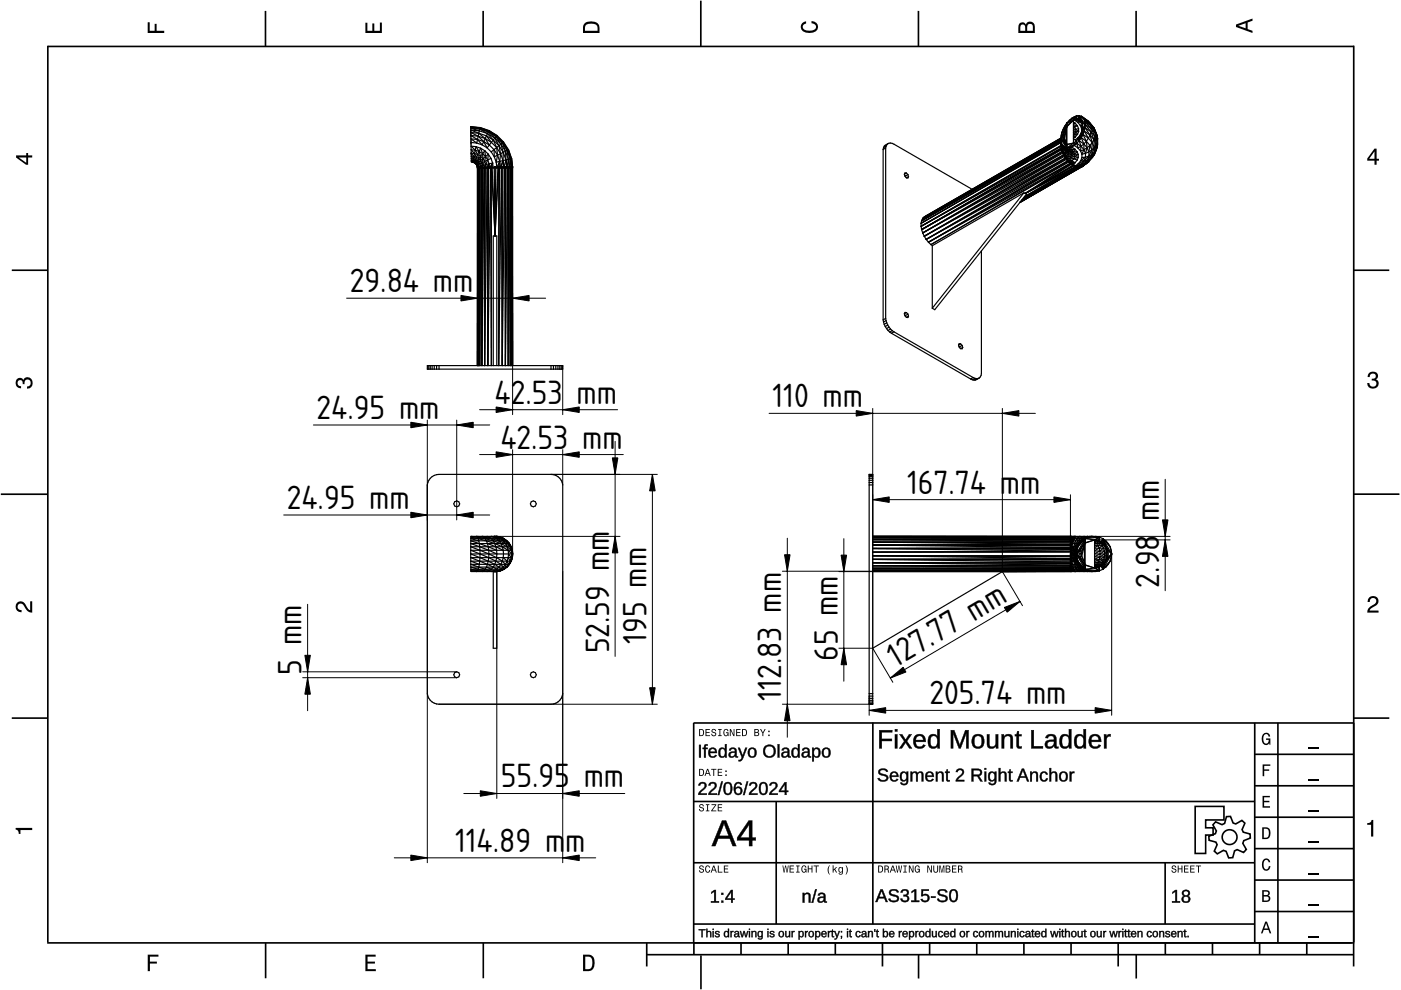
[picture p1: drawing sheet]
<svg xmlns="http://www.w3.org/2000/svg" width="297mm" height="210mm" viewBox="0 0 297 210" stroke-linecap="round" stroke-linejoin="round" font-family="sans-serif">
<defs><g id="words">
<g font-size="6.7">
<text x="74.1" y="61.9">29.84 mm</text>
<text x="67.1" y="88.8">24.95 mm</text>
<text x="104.9" y="85.6">42.53</text>
<text x="122.2" y="85.6">mm</text>
<text x="163.8" y="86.4">110 mm</text>
<text x="106.1" y="95.1">42.53 mm</text>
<text x="60.8" y="107.9">24.95 mm</text>
<text x="192.3" y="104.7">167.74 mm</text>
<text x="245.8" y="110.4" transform="rotate(-90 245.8 110.4)">mm</text>
<text x="245.8" y="124.6" transform="rotate(-90 245.8 124.6)">2.98</text>
<text x="137" y="136.5" transform="rotate(-90 137 136.5)">195 mm</text>
<text x="63.9" y="143.1" transform="rotate(-90 63.9 143.1)">5 mm</text>
<text x="129.1" y="138.5" transform="rotate(-90 129.1 138.5)">52.59 mm</text>
<text x="177.6" y="140.1" transform="rotate(-90 177.6 140.1)">65 mm</text>
<text x="189.9" y="141.6" transform="rotate(-31 189.9 141.6)">127.77 mm</text>
<text x="165.6" y="148.5" transform="rotate(-90 165.6 148.5)">112.83 mm</text>
<text x="197.1" y="149.3">205.74 mm</text>
<text x="106.2" y="167">55.95</text>
<text x="123.8" y="167">mm</text>
<text x="96.5" y="180.6">114.89 m</text>
<text x="119.9" y="180.6">m</text>
</g>
</g></defs>
<g fill="none" stroke="#000" stroke-width=".35">
<path d="M10.1 9.9h277M10.1 9.7v190.1M56.3 2.3v7.5M102.4 2.3v7.5M148.6 .1v9.8M194.7 2.3v7.5M240.9 2.3v7.5M287 9.7v195.2M2.5 57.3h7.5M287.1 57.3h7.5M.2 104.8h10M287 104.8h9.7"/>
<path d="M2.5 152.3h7.5M147 153.3h140.1M147.1 153.3v46.7M185.1 153.2v42.8M266 159.9h21M266 153.3v46.7M270.9 153.3v46.7M287.1 152.3h7.5M147 169.9h119M164.6 169.9v26M266 179.9h21M266 173.3h21"/>
<path d="M266 166.6h21M10 199.9h277.1M56.3 199.9v7.5M102.5 199.9v7.5M137.1 199.9v5M147 195.9h119M147 182.9h119M147.1 199.9v2.5M157.1 199.9v2.5M167.1 199.9v2.5M177.1 199.9v2.5M187.1 199.9v5"/>
<path d="M197.1 199.9v2.5M207.1 199.9v2.5M217.1 199.9v2.5M227.1 199.9v2.5M237.1 199.9v5M247 182.9v13M247.1 199.9v2.5M257.1 199.9v2.5M266 193.3h21M266 186.6h21M267.1 199.9v2.5M277.1 199.9v2.5"/>
<path d="M137.1 202.4h150M148.6 202.6v7.2M194.8 202.4v5.1M240.9 202.4v5.1"/>
</g>
<g fill="#000">
<path d="M31.3 4.7h.4v1.8h1.1v-1.4h.4v1.4h1.6v.5h-3.5z" fill-rule="evenodd"/>
<path d="M77.5 4.8h.4v1.7h1v-1.5h.5v1.5h1.1v-1.7h.5v2.2h-3.5z" fill-rule="evenodd"/>
<path d="M124 4.9a2.19 2.19 0 0 0-.4 2.1h3.5v-1.2a1.42 1.42 0 0 0-1.7-1.3zM124.3 5.2a2.14 2.14 0 0 1 2.3 .3l.1 1h-2.7l.1-1z" fill-rule="evenodd"/>
<path d="M170.1 4.9l.8-.4v.5a.7 .7 0 0 0-.7 .5 .7 .7 0 0 0 .3 .8 1.69 1.69 0 0 0 2.5-.6 .9 .9 0 0 0-.9-.8v-.5a1.24 1.24 0 0 1 1.3 1.1 1.24 1.24 0 0 1-1 1.4 2.22 2.22 0 0 1-2.5-.7l-.1-.5z" fill-rule="evenodd"/>
<path d="M216.1 5l-.2 .8v1.2h3.5v-1.3a.98 .98 0 0 0-.7-1.1 .98 .98 0 0 0-1.2 .6 .84 .84 0 0 0-1.4-.2zM216.4 5.3a.54 .54 0 0 1 .7-.1 .54 .54 0 0 1 .3 .6v.7h-1.1zM217.9 5.2a.62 .62 0 0 1 .7-.1 .62 .62 0 0 1 .4 .6v.8h-1.2z" fill-rule="evenodd"/>
<path d="M262.1 5.2v.5l3.5 1.3v-.5l-1.1-.3v-1.4l1.1-.4v-.5zM262.6 5.5l1.5-.6v1.1z" fill-rule="evenodd"/>
<path d="M3.4 32.9v.5l2.1 1.5h.5v-1.5h.8v-.5h-.8v-.5h-.4v.5zM4 33.4h1.6v1.1z" fill-rule="evenodd"/>
<path d="M291.4 31.5l-1.5 2.1v.5h1.5v.8h.5v-.8h.5v-.4h-.5v-2.2zM291.4 32.1v1.6h-1.1z" fill-rule="evenodd"/>
<path d="M3.6 80.4a.86 .86 0 0 1 1.4 .1 1.06 1.06 0 0 1 1.2-.5 1.06 1.06 0 0 1 .7 1.2 1.1 1.1 0 0 1-1.2 1.2v-.5a.71 .71 0 0 0 .8-.9 .71 .71 0 0 0-1.3-.1v.6h-.4a.61 .61 0 0 0-.3-.8 .61 .61 0 0 0-.8 .2 .61 .61 0 0 0 .2 .8l.6 .2v.4a1.15 1.15 0 0 1-1.2-.6 1.15 1.15 0 0 1 .3-1.3z" fill-rule="evenodd"/>
<path d="M290.3 79.1a1.08 1.08 0 0 1 1.3-.2 1.08 1.08 0 0 1 .5 1.3l-.4 .2a1.06 1.06 0 0 1 .6 1.3 1.06 1.06 0 0 1-1.2 .7 1.1 1.1 0 0 1-1.2-1.2h.4a.71 .71 0 0 0 1 .8 .71 .71 0 0 0 .1-1.3h-.6v-.4a.61 .61 0 0 0 .8-.3 .61 .61 0 0 0-.2-.8 .61 .61 0 0 0-.8 .2l-.2 .5h-.4z" fill-rule="evenodd"/>
<path d="M3.6 127.8a1.22 1.22 0 0 1 2 .7l.4 .6 .4 .3v-1.9h.4v2.4a1.8 1.8 0 0 1-1.7-1.4 .71 .71 0 0 0-.9-.5 .71 .71 0 0 0-.5 .8 .71 .71 0 0 0 .9 .6v.4a1.18 1.18 0 0 1-1.2-.6 1.18 1.18 0 0 1 .2-1.4z" fill-rule="evenodd"/>
<path d="M290.3 126.7a1.18 1.18 0 0 1 1.9 .3 1.18 1.18 0 0 1-1 1.7l-.5 .3-.3 .5h1.9v.4h-2.4a1.8 1.8 0 0 1 1.4-1.7 .71 .71 0 0 0 .5-.9 .71 .71 0 0 0-.9-.5 .71 .71 0 0 0-.5 .8h-.4z" fill-rule="evenodd"/>
<path d="M148.2 154.6v1.5h.5a.77 .77 0 0 0 .6-.8 .77 .77 0 0 0-.6-.7zM148.4 154.8a.58 .58 0 0 1 .7 .5 .58 .58 0 0 1-.7 .6zM149.6 154.6v1.5h.9v-.2h-.7v-.5h.6v-.2h-.6v-.4h.7v-.2zM151 154.7a.53 .53 0 0 0 0 .6 .53 .53 0 0 0 .6 .2 .32 .32 0 0 1-.3 .5 .32 .32 0 0 1-.3-.4h-.2a.5 .5 0 0 0 .7 .5 .5 .5 0 0 0 .1-.8l-.4-.1a.28 .28 0 0 1-.1-.4 .28 .28 0 0 1 .4-.1 .28 .28 0 0 1 .1 .3h.2a.51 .51 0 0 0-.3-.4 .51 .51 0 0 0-.5 .1zM152.3 154.6v.2h.2v1.1h-.2v.2h.7v-.2h-.3v-1.1h.3v-.2zM153.5 154.7a.81 .81 0 0 0 .5 1.4l.3-.2 .2 .2v-.8h-.6v.1h.4l-.2 .5a.6 .6 0 0 1-.5-.6 .6 .6 0 0 1 .4-.6l.2 .3h.3l-.2-.3a.53 .53 0 0 0-.8 0zM154.7 154.6v1.5h.2v-1.3l.6 1.3h.2v-1.5h-.2v1.2l-.5-1.2zM156.1 154.6v1.5h.9v-.2h-.7v-.5h.6v-.2h-.6v-.4h.7v-.2zM157.3 154.6v1.5h.5a.77 .77 0 0 0 .6-.8 .77 .77 0 0 0-.6-.7zM157.5 154.8a.57 .57 0 0 1 .7 .5 .57 .57 0 0 1-.7 .6zM159.9 154.6v1.5h.6a.42 .42 0 0 0 .5-.3 .42 .42 0 0 0-.3-.5l.2-.2-.1-.4zM160.1 154.8h.3a.23 .23 0 0 1 .3 .2 .23 .23 0 0 1-.3 .2h-.3zM160.1 155.4h.4a.26 .26 0 0 1 .3 .2 .26 .26 0 0 1-.3 .3h-.4zM161.1 154.6l.5 .9v.6h.2v-.6l.5-.9h-.2l-.4 .7-.3-.7zM162.9 155.8v.3h.3v-.3zM162.9 154.9v.3h.3v-.3z" fill-rule="evenodd"/>
<path d="M267.8 155.7a.85 .85 0 0 1 .9-.3 .85 .85 0 0 1 .6 .8h-.3l-.1-.3a.49 .49 0 0 0-.4-.3 .49 .49 0 0 0-.5 .3 1.2 1.2 0 0 0 .4 1.8 .66 .66 0 0 0 .6-.8h-.6v-.3h.9v1.3h-.1l-.1-.3-.3 .3a.85 .85 0 0 1-1.2-.7v-1.1z" fill-rule="evenodd"/>
<path d="M3.3 175.5h3.5v.5h-2.5v.8h-.3a.77 .77 0 0 0-.7-.9z" fill-rule="evenodd"/>
<path d="M148.4 170.6a.53 .53 0 0 0 0 .6 .53 .53 0 0 0 .6 .2 .32 .32 0 0 1-.3 .5 .32 .32 0 0 1-.3-.4h-.2a.5 .5 0 0 0 .7 .6 .5 .5 0 0 0 .1-.9l-.4-.1a.28 .28 0 0 1-.1-.4 .28 .28 0 0 1 .4-.1 .28 .28 0 0 1 .1 .4h.2a.51 .51 0 0 0-.3-.5 .51 .51 0 0 0-.5 .1zM149.7 170.5v.2h.2v1.1h-.2v.2h.7v-.2h-.3v-1.1h.3v-.2zM150.8 170.5v.2h.8l-.8 1.3h1.1v-.2h-.9l.9-1.3zM152.2 170.5v1.5h.9v-.2h-.7v-.5h.6v-.1h-.6v-.5h.7v-.2z" fill-rule="evenodd"/>
<path d="M148.2 163v1.5h.5a.77 .77 0 0 0 .6-.7 .77 .77 0 0 0-.6-.8zM148.4 163.2a.58 .58 0 0 1 .7 .6 .58 .58 0 0 1-.7 .5zM149.9 163l-.5 1.5h.2l.1-.4h.6l.2 .4h.2l-.6-1.5zM150 163.2l.3 .7h-.5zM150.8 163v.2h.4v1.3h.2v-1.3h.5v-.2zM152.2 163v1.5h.9v-.2h-.7v-.5h.6v-.2h-.6v-.4h.7v-.2zM153.8 164.2v.3h.3v-.3zM153.8 163.4v.3h.3v-.3z" fill-rule="evenodd"/>
<path d="M267.7 168.7h1.5v.3h-1.2v.8h1.1v.3h-1.1v.8h1.3v.3h-1.6z" fill-rule="evenodd"/>
<path d="M267.7 162.1h1.6v.3h-1.3v.7h1.1v.3h-1.1v1.2h-.3z" fill-rule="evenodd"/>
<path d="M267.6 175.4v2.5h.8a1.37 1.37 0 0 0 .7-2.2 1.56 1.56 0 0 0-1.5-.3zM267.9 175.7a.98 .98 0 0 1 1.2 .7 .98 .98 0 0 1-.7 1.2h-.5z" fill-rule="evenodd"/>
<path d="M289.9 174.5a.77 .77 0 0 0 .9-.7h.4v3.6h-.5v-2.5h-.8z" fill-rule="evenodd"/>
<path d="M148.4 183.6a.53 .53 0 0 0 0 .6 .53 .53 0 0 0 .6 .2 .32 .32 0 0 1-.3 .5 .32 .32 0 0 1-.3-.4h-.2a.5 .5 0 0 0 .7 .6 .5 .5 0 0 0 .1-.9l-.4-.1a.28 .28 0 0 1-.1-.4 .28 .28 0 0 1 .4-.1 .28 .28 0 0 1 .1 .4h.2a.51 .51 0 0 0-.3-.5 .51 .51 0 0 0-.5 .1zM149.6 183.7l-.1 .2a.67 .67 0 0 0 .1 .9 .67 .67 0 0 0 .8 .1l.2-.4h-.2l-.2 .3a.6 .6 0 0 1-.5-.5 .6 .6 0 0 1 .5-.6l.2 .3h.2l-.2-.4a.5 .5 0 0 0-.8 .1zM151.2 183.5l-.5 1.5h.2l.1-.4h.6l.2 .4h.2l-.6-1.5zM151.3 183.7l.3 .7h-.5zM152.2 183.5v1.5h1v-.2h-.8v-1.3zM153.5 183.5v1.5h.9v-.2h-.7v-.5h.6v-.2h-.6v-.4h.7v-.2z" fill-rule="evenodd"/>
<path d="M165.9 183.5l.2 1.5h.2l.3-1.3 .2 1.3h.2l.2-1.5h-.1l-.2 1.3-.2-1.3h-.2l-.2 1.3-.2-1.3zM167.4 183.5v1.5h1v-.2h-.8v-.5h.7v-.2h-.7v-.4h.7v-.2zM168.8 183.5v.2h.3v1.1h-.3v.2h.7v-.2h-.2v-1.1h.2v-.2zM170 183.7a.82 .82 0 0 0 .6 1.3l.3-.2 .1 .2v-.8h-.5v.2h.3l-.2 .4a.6 .6 0 0 1-.5-.5 .6 .6 0 0 1 .5-.6l.2 .3h.2l-.2-.4a.53 .53 0 0 0-.8 .1zM171.3 183.5v1.5h.2v-.7h.6v.7h.2v-1.5h-.2v.6h-.6v-.6zM172.5 183.5v.2h.5v1.3h.2v-1.3h.4v-.2zM175.8 183.5a1.35 1.35 0 0 0 .2 1.9 1.84 1.84 0 0 1 0-1.9zM176.5 183.5v1.5h.2v-.4l.2-.2 .4 .6h.2l-.4-.7 .4-.5h-.2l-.6 .6v-.9zM177.9 184a.59 .59 0 0 0-.2 .7 .59 .59 0 0 0 .7 .3l.1-.2a.31 .31 0 0 1-.1 .5 .31 .31 0 0 1-.4-.2h-.2a.47 .47 0 0 0 .5 .4 .47 .47 0 0 0 .4-.5v-1.2h-.2v.2l-.3-.2zM178 184.1l.1-.1a.42 .42 0 0 1 .4 .4 .42 .42 0 0 1-.4 .5l-.1-.3zM179.3 183.5a1.85 1.85 0 0 1 0 1.9 1.22 1.22 0 0 0 0-1.9z" fill-rule="evenodd"/>
<path d="M186.2 183.5v1.5h.5a.77 .77 0 0 0 .6-.7 .77 .77 0 0 0-.6-.8zM186.4 183.7a.58 .58 0 0 1 .6 .6 .58 .58 0 0 1-.6 .5zM187.5 183.5v1.5h.2v-.6a.45 .45 0 0 1 .5 .1 .45 .45 0 0 1 .1 .5h.2l-.2-.7a.42 .42 0 0 0 .1-.5 .42 .42 0 0 0-.4-.3zM187.7 183.7h.3a.26 .26 0 0 1 .3 .2 .26 .26 0 0 1-.4 .3h-.2zM189.2 183.5l-.6 1.5h.2l.2-.4h.6l.1 .4h.2l-.5-1.5zM189.3 183.7l.2 .7h-.4zM189.9 183.5l.3 1.5h.2l.2-1.3 .2 1.3h.2l.3-1.5h-.2l-.2 1.3-.2-1.3h-.2l-.2 1.3-.2-1.3zM191.5 183.5v.2h.3v1.1h-.3v.2h.8v-.2h-.3v-1.1h.3v-.2zM192.7 183.5v1.5h.2v-1.2l.6 1.2h.2v-1.5h-.2v1.2l-.6-1.2zM194.1 183.7a.81 .81 0 0 0 .5 1.3l.3-.2 .1 .2v-.8h-.5v.2h.3l-.2 .4a.6 .6 0 0 1-.5-.5 .6 .6 0 0 1 .5-.6l.2 .3h.2l-.2-.4a.53 .53 0 0 0-.7 .1zM196.6 183.5v1.5h.2v-1.2l.6 1.2h.2v-1.5h-.2v1.2l-.6-1.2zM197.9 183.5v.9a.52 .52 0 0 0 .5 .6 .52 .52 0 0 0 .5-.6v-.9h-.2v.9a.33 .33 0 0 1-.3 .5 .33 .33 0 0 1-.3-.5v-.9zM199.2 183.5v1.5h.1v-1.4l.3 1.4h.2l.3-1.4v1.4h.1v-1.5h-.2l-.3 1.3-.3-1.3zM200.5 183.5v1.5h.6a.42 .42 0 0 0 .4-.3 .42 .42 0 0 0-.2-.5l.2-.2-.1-.4zM200.7 183.7h.3a.23 .23 0 0 1 .3 .2 .23 .23 0 0 1-.3 .2h-.3zM200.7 184.3h.3a.26 .26 0 0 1 .3 .3 .26 .26 0 0 1-.3 .2h-.3zM201.8 183.5v1.5h1v-.2h-.8v-.5h.7v-.2h-.7v-.4h.8v-.2zM203.1 183.5v1.5h.2v-.6a.45 .45 0 0 1 .5 .1 .45 .45 0 0 1 .1 .5h.2l-.2-.7a.42 .42 0 0 0 .1-.5 .42 .42 0 0 0-.4-.3zM203.3 183.7h.3a.26 .26 0 0 1 .3 .2 .26 .26 0 0 1-.4 .3h-.2z" fill-rule="evenodd"/>
<path d="M248.5 183.6a.53 .53 0 0 0 0 .6 .53 .53 0 0 0 .6 .2 .32 .32 0 0 1-.2 .5 .32 .32 0 0 1-.3-.4h-.2a.5 .5 0 0 0 .6 .6 .5 .5 0 0 0 .2-.9l-.4-.1a.28 .28 0 0 1-.1-.4 .28 .28 0 0 1 .3-.1 .28 .28 0 0 1 .2 .4h.2a.51 .51 0 0 0-.3-.5 .51 .51 0 0 0-.6 .1zM249.7 183.5v1.5h.2v-.7h.6v.7h.2v-1.5h-.2v.6h-.6v-.6zM251 183.5v1.5h1v-.2h-.8v-.5h.7v-.2h-.7v-.4h.8v-.2zM252.3 183.5v1.5h1v-.2h-.8v-.5h.7v-.2h-.7v-.4h.8v-.2zM253.5 183.5v.2h.5v1.3h.2v-1.3h.5v-.2z" fill-rule="evenodd"/>
<path d="M268.3 195.4l-1 2.5h.4l.2-.7h1l.3 .7h.3l-.9-2.5zM268.4 195.8l.4 1.1h-.7z" fill-rule="evenodd"/>
<path d="M267.6 188.7v2.5h1a.7 .7 0 0 0 .7-.5 .7 .7 0 0 0-.4-.8 .61 .61 0 0 0 .3-.8 .61 .61 0 0 0-.7-.4zM267.9 189h.6a.38 .38 0 0 1 .4 .4 .38 .38 0 0 1-.5 .4h-.5zM267.9 190.1h.6a.44 .44 0 0 1 .5 .4 .44 .44 0 0 1-.5 .4h-.6z" fill-rule="evenodd"/>
<path d="M267.8 182.3a.85 .85 0 0 1 .9-.3 .85 .85 0 0 1 .6 .8h-.3l-.1-.2a.47 .47 0 0 0-.4-.3 .47 .47 0 0 0-.4 .3 1.21 1.21 0 0 0 .4 1.7 .64 .64 0 0 0 .5-.7h.4a.89 .89 0 0 1-.8 1 .89 .89 0 0 1-1-.7v-1.1z" fill-rule="evenodd"/>
<path d="M31.3 202.4h2.3v.4h-1.8v1.1h1.5v.4h-1.5v1.6h-.5z" fill-rule="evenodd"/>
<path d="M77.5 202.4h2.1v.4h-1.7v1.1h1.6v.4h-1.6v1.2h1.8v.4h-2.2z" fill-rule="evenodd"/>
<path d="M123.6 202.4v3.5h1.2a1.42 1.42 0 0 0 1.3-1.7 1.38 1.38 0 0 0-1.3-1.8zM124.1 202.8l1 .1a1.89 1.89 0 0 1 0 2.5l-1 .1z" fill-rule="evenodd"/>
</g>
<path d="M277.3 158.6h2.2M277.3 178.6h2.2M277.3 172h2.2M277.3 165.3h2.2M277.3 198.6h2.2M277.3 192h2.2M277.3 185.3h2.2" fill="none" stroke="#000" stroke-width=".25"/>
<g fill="#000">
<path d="M186.4 154.8h2.8v.4h-2.3v1.5h2.2v.4h-2.2v1.6h-.5zM189.7 155.7h.5v3h-.5zM189.7 154.6h.5v.5h-.5zM190.7 155.7h.6l.7 1.2 .7-1.2h.6l-1 1.4 1 1.6h-.5l-.8-1.3-.8 1.3h-.5l1-1.6zM194 156a1.34 1.34 0 0 1 1.6-.2 1.34 1.34 0 0 1 .7 1.5h-2.1a.86 .86 0 0 0 .5 1 .86 .86 0 0 0 1-.4l.5 .1a1.4 1.4 0 0 1-1.8 .6 1.4 1.4 0 0 1-.7-1.8zM194.4 156.3l-.2 .6h1.6a.79 .79 0 0 0-.5-.8 .79 .79 0 0 0-.9 .2zM197.1 155.9a1.05 1.05 0 0 1 1.6 .3v-1.6h.5v4.1h-.4v-.5a1.13 1.13 0 0 1-1.5 .4 1.13 1.13 0 0 1-.6-1.4l.1-.6zM197.6 156.1a1.73 1.73 0 0 0 .1 2.2h.2a.9 .9 0 0 0 .8-1.2 .82 .82 0 0 0-.2-.9 .82 .82 0 0 0-.9-.1zM201.6 154.8h.7l1.2 3.3 1.2-3.3h.6v3.9h-.4v-3.4l-1.2 3.4h-.4l-1.2-3.4v3.4h-.5zM206.5 155.9a1.39 1.39 0 0 1 1.7 0 1.39 1.39 0 0 1 .4 1.6 1.32 1.32 0 0 1-1.4 1.2 1.32 1.32 0 0 1-1.2-1.5l.1-.6zM206.9 156.1a1.58 1.58 0 0 0 .2 2.2h.2a.88 .88 0 0 0 .9-1.1 .85 .85 0 0 0-.3-1 .85 .85 0 0 0-1-.1zM209.3 155.7h.5v1.9a.71 .71 0 0 0 .7 .8 .71 .71 0 0 0 .6-1v-1.7h.5v3h-.4l-.1-.5a.99 .99 0 0 1-1.1 .5 .99 .99 0 0 1-.7-1zM212.4 155.7h.4l.1 .5a.99 .99 0 0 1 1.1-.5 .99 .99 0 0 1 .7 1v2h-.5v-1.9a.71 .71 0 0 0-.7-.8 .71 .71 0 0 0-.6 .9v1.8h-.5zM215.7 155.1h.3v.6h.6v.4h-.6v2l.2 .2h.4v.3l-.3 .1a.6 .6 0 0 1-.8-.7v-1.9h-.3v-.4h.3zM218.7 154.8h.5v3.4h1.9v.5h-2.4zM222 155.9a1.17 1.17 0 0 1 1.2-.3 1.17 1.17 0 0 1 .8 1v1.5l.1 .2h.3v.3a.59 .59 0 0 1-.6 .1 .59 .59 0 0 1-.3-.6 1 1 0 0 1-1.2 .6 1 1 0 0 1-.7-1.1l.4-.6 1.5-.1a.67 .67 0 0 0-.5-.9 .67 .67 0 0 0-.8 .5h-.5zM222.3 157.4a.61 .61 0 0 0 0 .9 .61 .61 0 0 0 1-.3l.2-.8zM225 155.9a1.05 1.05 0 0 1 1.6 .3v-1.6h.5v4.1h-.4l-.1-.5a1.13 1.13 0 0 1-1.4 .4 1.13 1.13 0 0 1-.6-1.4l.1-.6zM225.4 156.1a1.73 1.73 0 0 0 .2 2.2h.2a.9 .9 0 0 0 .8-1.2 .82 .82 0 0 0-.2-.9 .82 .82 0 0 0-1-.1zM228.1 155.9a1.05 1.05 0 0 1 1.6 .3v-1.6h.5v4.1h-.4v-.5a1.13 1.13 0 0 1-1.5 .4 1.13 1.13 0 0 1-.6-1.4l.1-.6zM228.6 156.1a1.73 1.73 0 0 0 .1 2.2h.2a.9 .9 0 0 0 .8-1.2 .82 .82 0 0 0-.2-.9 .82 .82 0 0 0-.9-.1zM231.2 156a1.34 1.34 0 0 1 1.6-.2 1.34 1.34 0 0 1 .7 1.5h-2.1a.86 .86 0 0 0 .5 1 .86 .86 0 0 0 1-.4l.5 .1a1.4 1.4 0 0 1-1.8 .6 1.4 1.4 0 0 1-.7-1.8zM231.6 156.3l-.2 .6h1.6a.79 .79 0 0 0-.5-.8 .79 .79 0 0 0-.9 .2zM234.1 155.7h.4l.1 .6a.71 .71 0 0 1 .9-.6v.4a.74 .74 0 0 0-.8 .2 .74 .74 0 0 0-.1 .8v1.6h-.5z"/>
<path d="M186.4 154.8h2.8v.5l-2.3-.1v1.5l2.2-.1v.5h-2.2l.1 1.6h-.6zM186.4 154.8v3.9h.5v-1.6h2.2v-.4h-2.2v-1.5h2.3v-.4zM189.7 155.7h.6v3h-.6zM189.7 155.7v3h.5v-3zM189.7 154.6h.6v.5h-.6zM189.7 154.6v.5h.5v-.5zM190.6 155.7h.7l.7 1.2 .7-1.2h.7l-1.1 1.4 1.1 1.6h-.6l-.8-1.3-.8 1.3h-.6l1.1-1.6zM190.7 155.7l1.1 1.4-1.1 1.6h.5l.8-1.3 .8 1.3h.5l-1.1-1.6 1.1-1.4h-.6l-.7 1.2-.7-1.2zM193.9 156a1.36 1.36 0 0 1 1.7-.3 1.36 1.36 0 0 1 .7 1.6h-2.1a.84 .84 0 0 0 .5 .9 .84 .84 0 0 0 1.1-.4l.4 .2a1.44 1.44 0 0 1-1.8 .6 1.44 1.44 0 0 1-.8-1.8zM194 156.1a1.53 1.53 0 0 0-.2 1.7 1.53 1.53 0 0 0 1.6 .8l.8-.5-.5-.2a.78 .78 0 0 1-1.2 .4l-.3-.4-.1-.7 2.1 .1a1.3 1.3 0 0 0-.6-1.5 1.3 1.3 0 0 0-1.6 .3zM194.4 156.3l-.2 .6h1.5a.75 .75 0 0 0-.4-.8 .75 .75 0 0 0-.9 .2zM194.4 156.2a.81 .81 0 0 1 .9-.2 .81 .81 0 0 1 .5 1h-1.7zM197.1 155.9a1.02 1.02 0 0 1 1.6 .3v-1.6h.6v4.1h-.6v-.5a1.03 1.03 0 0 1-1.7 .2l-.3-.8a2.16 2.16 0 0 1 .4-1.7zM197.2 155.9a1.91 1.91 0 0 0 .3 2.7 1.17 1.17 0 0 0 1.3-.5v.6h.4v-4.1h-.5v1.6a.98 .98 0 0 0-1.5-.3zM197.6 156.2a1.71 1.71 0 0 0 .1 2.1h.5a1.41 1.41 0 0 0 0-2.2zM197.5 156.1a.86 .86 0 0 1 1 .1 .86 .86 0 0 1 .3 .9 .86 .86 0 0 1-.3 1.1 .86 .86 0 0 1-1.1-.1l-.2-1.3zM201.6 154.8h.7l1.2 3.3 1.1-3.3h.8v3.9h-.6l.1-3.4-.1 .5-1.1 2.9h-.4l-1.3-3.4 .1 3.4h-.5zM201.6 154.8v3.9h.5v-3.4l1.2 3.4h.4l1.2-3.4v3.4h.4v-3.9h-.6l-1.2 3.3-1.2-3.3zM206.5 155.9a1.44 1.44 0 0 1 1.7 0 1.44 1.44 0 0 1 .5 1.6 1.36 1.36 0 0 1-1.5 1.2 1.36 1.36 0 0 1-1.2-1.5v-.6zM206.5 155.9a1.56 1.56 0 0 0-.4 1.7 1.56 1.56 0 0 0 1.2 1.1 1.33 1.33 0 0 0 1.3-1.9 1.25 1.25 0 0 0-.7-1.1 1.25 1.25 0 0 0-1.4 .2zM206.9 156.2a1.54 1.54 0 0 0 .2 2.1h.2a.84 .84 0 0 0 .8-1.1 .81 .81 0 0 0-.2-1 .81 .81 0 0 0-1 0zM206.9 156.1a.9 .9 0 0 1 1 .1 .9 .9 0 0 1 .3 1 .9 .9 0 0 1-.8 1.2 .9 .9 0 0 1-.9-1.2l.1-.7zM209.2 155.7h.6v1.9a.66 .66 0 0 0 .7 .7 .66 .66 0 0 0 .6-.9v-1.7h.6v3h-.6v-.5a1 1 0 0 1-1.1 .5 1 1 0 0 1-.8-1zM209.3 155.7v2a.97 .97 0 0 0 .8 .9 .97 .97 0 0 0 1-.5l.1 .6h.4v-3h-.5l.1 1.7a.75 .75 0 0 1-.7 1 .75 .75 0 0 1-.8-.8l.1-1.9zM212.3 155.7h.6v.5a1 1 0 0 1 1.1-.6 1 1 0 0 1 .8 1.1v2h-.6v-1.9a.66 .66 0 0 0-.7-.7 .66 .66 0 0 0-.6 .8v1.8h-.6zM212.4 155.7v3h.5l-.1-1.8a.75 .75 0 0 1 .7-.9 .75 .75 0 0 1 .8 .8l-.1 1.9h.5v-2a.97 .97 0 0 0-.7-1 .97 .97 0 0 0-1.1 .6l-.1-.6zM215.7 155h.4l-.1 .7h.6v.4h-.6l.1 2 .1 .1h.5v.4a.79 .79 0 0 1-1.2-.6v-1.9h-.4v-.4h.4zM215.7 155.1l-.1 .7-.4-.1v.4l.4-.1v2a.65 .65 0 0 0 .3 .6 .65 .65 0 0 0 .7 0v-.3h-.4l-.2-.4v-1.9l.6 .1v-.4l-.6 .1v-.7zM218.6 154.8h.6v3.4h2v.5h-2.6zM218.7 154.8v3.9h2.4v-.5l-2 .1 .1-3.5zM221.9 155.9a1.26 1.26 0 0 1 2.1 .7v1.5l.1 .2h.3v.3a.6 .6 0 0 1-.6 .1 .6 .6 0 0 1-.3-.6 1.03 1.03 0 0 1-1.3 .7 1.03 1.03 0 0 1-.7-1.3 1.03 1.03 0 0 1 1.3-.7l.6 .1a.64 .64 0 0 0-.4-.8 .64 .64 0 0 0-.8 .4h-.6zM222.1 155.9l-.4 .6h.5a.62 .62 0 0 1 .4-.6 .62 .62 0 0 1 .6 .2l.2 .2 .1 .6h-.7a.94 .94 0 0 0-1.2 .5 .94 .94 0 0 0 .5 1.2 .94 .94 0 0 0 1.2-.3l.2-.3a.55 .55 0 0 0 .3 .6 .55 .55 0 0 0 .6 0v-.3l-.3 .1-.2-.3v-1.5a1.12 1.12 0 0 0-.7-.9 1.12 1.12 0 0 0-1.1 .2zM222.3 157.4a.57 .57 0 0 0 .1 .9 .57 .57 0 0 0 .8-.3l.3-.8zM222.2 157.3l1.3-.1a.85 .85 0 0 1-.4 1 .85 .85 0 0 1-1.1-.2zM225 155.9a1.02 1.02 0 0 1 1.6 .3v-1.6h.6v4.1h-.6v-.5a1.03 1.03 0 0 1-1.7 .2l-.3-.8a2.16 2.16 0 0 1 .4-1.7zM225.1 155.9a1.91 1.91 0 0 0 .3 2.7 1.17 1.17 0 0 0 1.3-.5v.6h.4v-4.1h-.5v1.6a.98 .98 0 0 0-1.5-.3zM225.5 156.2a1.71 1.71 0 0 0 .1 2.1h.5a1.41 1.41 0 0 0 0-2.2zM225.4 156.1a.86 .86 0 0 1 1 .1 .86 .86 0 0 1 .3 .9 .86 .86 0 0 1-.3 1.1 .86 .86 0 0 1-1.1-.1l-.2-1.3zM228.1 155.9a1.02 1.02 0 0 1 1.6 .3v-1.6h.6v4.1h-.6v-.5a1.03 1.03 0 0 1-1.7 .2l-.3-.8a2.16 2.16 0 0 1 .4-1.7zM228.2 155.9a1.91 1.91 0 0 0 .3 2.7 1.17 1.17 0 0 0 1.3-.5v.6h.4v-4.1h-.5v1.6a.98 .98 0 0 0-1.5-.3zM228.6 156.2a1.71 1.71 0 0 0 .1 2.1h.5a1.41 1.41 0 0 0 0-2.2zM228.5 156.1a.86 .86 0 0 1 1 .1 .86 .86 0 0 1 .3 .9 .86 .86 0 0 1-.3 1.1 .86 .86 0 0 1-1.1-.1l-.2-1.3zM231.1 156a1.36 1.36 0 0 1 1.7-.3 1.36 1.36 0 0 1 .7 1.6h-2.1a.84 .84 0 0 0 .5 .9 .84 .84 0 0 0 1.1-.4l.4 .2a1.44 1.44 0 0 1-1.8 .6 1.44 1.44 0 0 1-.8-1.8zM231.2 156.1a1.53 1.53 0 0 0-.2 1.7 1.53 1.53 0 0 0 1.6 .8l.8-.5-.5-.2a.78 .78 0 0 1-1.2 .4l-.3-.4-.1-.7 2.1 .1a1.3 1.3 0 0 0-.6-1.5 1.3 1.3 0 0 0-1.6 .3zM231.6 156.3l-.2 .6h1.5a.75 .75 0 0 0-.4-.8 .75 .75 0 0 0-.9 .2zM231.6 156.2a.81 .81 0 0 1 .9-.2 .81 .81 0 0 1 .5 1h-1.7zM234 155.7h.6v.6a.65 .65 0 0 1 .9-.6v.5a.69 .69 0 0 0-.7 .2 .69 .69 0 0 0-.2 .7v1.6h-.6zM234.1 155.7v3h.5l-.1-1.6a.74 .74 0 0 1 .2-.8 .74 .74 0 0 1 .8-.2v-.4a.96 .96 0 0 0-1 .7v-.7z"/>
<path d="M148.3 166a.9 .9 0 0 1 1.4 .1 .9 .9 0 0 1-.5 1.4l-.8 .7h1.5v.4h-1.9l.2-.6 .5-.6a.75 .75 0 0 0 .4-1.2h-.5l-.1 .4h-.5zM148.4 166l-.3 .5h.3a.56 .56 0 0 1 .9-.3 .56 .56 0 0 1-.1 .9l-.9 .8-.2 .6h1.7v-.3l-1.4 .1 .5-.7a.97 .97 0 0 0 .5-1.7h-.7zM150.5 166a.9 .9 0 0 1 1.4 .1 .9 .9 0 0 1-.5 1.4l-.8 .7h1.4v.4h-1.8l.1-.6 .6-.6a.75 .75 0 0 0 .4-1.2h-.5l-.2 .4h-.4zM150.5 166l-.3 .5h.4a.56 .56 0 0 1 .9-.3 .56 .56 0 0 1-.2 .9l-.8 .8-.3 .6h1.8v-.3l-1.5 .1 .6-.7a.97 .97 0 0 0 .4-1.7h-.6zM152.9 165.7h.4l-.8 2.9h-.4zM152.9 165.7l-.7 2.9h.3l.7-2.8zM153.8 165.9a1.04 1.04 0 0 1 1.2 .1 1.04 1.04 0 0 1 .3 1.2 1.01 1.01 0 0 1-.4 1.2 1.01 1.01 0 0 1-1.3-.2 2.22 2.22 0 0 1 .2-2.3zM153.8 166a1.81 1.81 0 0 0 .2 2.5 1 1 0 0 0 1.2-1.3 .97 .97 0 0 0-.3-1.1 .97 .97 0 0 0-1.1-.1zM154 166.2a1.79 1.79 0 0 0 .1 2h.4a1.62 1.62 0 0 0 0-2zM154 166.2l.5-.1a1.65 1.65 0 0 1 0 2.2h-.4a1.69 1.69 0 0 1-.1-2.1zM156 165.9a.77 .77 0 0 1 .8-.1 .77 .77 0 0 1 .5 .6l-.3 .1a.53 .53 0 0 0-.7-.3 .53 .53 0 0 0-.3 .6l-.1 .3a.78 .78 0 0 1 .7-.4 .78 .78 0 0 1 .7 .5 .95 .95 0 0 1-.6 1.4 .95 .95 0 0 1-1.1-1v-1zM156.1 166a1.73 1.73 0 0 0 .2 2.5 .84 .84 0 0 0 1-1 .84 .84 0 0 0-1.4-.4 .72 .72 0 0 1 .1-.8 .72 .72 0 0 1 .9-.1l.1 .2h.3a.76 .76 0 0 0-1.2-.4zM155.9 167.6a.55 .55 0 0 0 1.1 0 .55 .55 0 0 0-1.1 0zM155.8 167.7a.65 .65 0 0 1 1.3 0 .65 .65 0 0 1-1.3 0zM158.3 165.7h.4l-.8 2.9h-.4zM158.3 165.7l-.7 2.9h.2l.8-2.8zM159.1 166a.9 .9 0 0 1 1.4 .1 .9 .9 0 0 1-.5 1.4l-.8 .7h1.4v.4h-1.8l.1-.6 .6-.6a.75 .75 0 0 0 .4-1.2h-.5l-.2 .4h-.4zM159.1 166l-.3 .5h.4a.56 .56 0 0 1 .9-.3 .56 .56 0 0 1-.2 .9l-.8 .8-.3 .6h1.8v-.3l-1.5 .1 .6-.7a.97 .97 0 0 0 .4-1.7h-.6zM161.3 165.9a1.04 1.04 0 0 1 1.2 .1 1.04 1.04 0 0 1 .3 1.2 1.01 1.01 0 0 1-.4 1.2 1.01 1.01 0 0 1-1.3-.2 2.22 2.22 0 0 1 .2-2.3zM161.3 166a1.81 1.81 0 0 0 .3 2.5 1 1 0 0 0 1.1-1.3 .97 .97 0 0 0-.3-1.1 .97 .97 0 0 0-1.1-.1zM161.5 166.2a1.79 1.79 0 0 0 .2 2h.3a1.62 1.62 0 0 0 0-2zM161.5 166.2l.5-.1a1.65 1.65 0 0 1 0 2.2h-.4a1.69 1.69 0 0 1-.1-2.1zM163.4 166a.9 .9 0 0 1 1.4 .1 .9 .9 0 0 1-.5 1.4l-.8 .7h1.4v.4h-1.8l.1-.6 .6-.6a.75 .75 0 0 0 .4-1.2h-.5l-.2 .4h-.4zM163.4 166l-.3 .5h.4a.56 .56 0 0 1 .9-.3 .56 .56 0 0 1-.2 .9l-.8 .8-.3 .6h1.8v-.3l-1.5 .1 .6-.7a.97 .97 0 0 0 .4-1.7h-.6zM166.4 165.8h.4l-.1 1.8h.5v.4l-.5-.1 .1 .7h-.4v-.7l-1.3 .1v-.4zM166.4 165.9l-1.2 1.8v.2h1.3l-.1 .6h.3v-.6h.4v-.3l-.4 .1v-1.8zM166.4 166.2l-.9 1.5 .9-.1zM166.4 166.2l.1 1.5h-1.1z"/>
<path d="M148.3 166a.86 .86 0 0 1 1.4 .2 .86 .86 0 0 1-.5 1.2l-.8 .8h1.4v.3h-1.7a2.58 2.58 0 0 1 1.2-1.5 .52 .52 0 0 0-.1-.9 .52 .52 0 0 0-.8 .4h-.3zM150.5 166a.86 .86 0 0 1 1.3 .2 .86 .86 0 0 1-.4 1.2l-.8 .8h1.4v.3h-1.8a2.58 2.58 0 0 1 1.2-1.5 .52 .52 0 0 0-.1-.9 .52 .52 0 0 0-.7 .4h-.4zM152.9 165.7h.3l-.7 2.9h-.3zM153.8 166a1 1 0 0 1 1.2 .1 1 1 0 0 1 .2 1.1 .97 .97 0 0 1-.3 1.2 .97 .97 0 0 1-1.3-.2 2.18 2.18 0 0 1 .2-2.2zM154 166.2a1.8 1.8 0 0 0 .1 2h.4a1.64 1.64 0 0 0 0-2.1zM156 166l.3-.1a.79 .79 0 0 1 1 .5h-.3a.56 .56 0 0 0-.7-.2 .56 .56 0 0 0-.4 .6v.3a.87 .87 0 0 1 1.3 .1 .87 .87 0 0 1-.1 1.2 .87 .87 0 0 1-1.3-.2 2.08 2.08 0 0 1 .2-2.2zM155.9 167.7a.58 .58 0 0 0 1.1 0 .58 .58 0 0 0-1.1 0zM158.3 165.7h.3l-.8 2.9h-.3zM159.1 166a.86 .86 0 0 1 1.3 .2 .86 .86 0 0 1-.4 1.2l-.8 .8h1.4v.3h-1.8a2.58 2.58 0 0 1 1.2-1.5 .52 .52 0 0 0-.1-.9 .52 .52 0 0 0-.7 .4h-.4zM161.3 166a1 1 0 0 1 1.2 .1 1 1 0 0 1 .3 1.1 .97 .97 0 0 1-.4 1.2 .97 .97 0 0 1-1.3-.2 2.18 2.18 0 0 1 .2-2.2zM161.5 166.2a1.8 1.8 0 0 0 .2 2h.3a1.64 1.64 0 0 0 0-2.1zM163.4 166a.86 .86 0 0 1 1.4 .2 .86 .86 0 0 1-.5 1.2l-.8 .8h1.4v.3h-1.8a2.58 2.58 0 0 1 1.2-1.5 .52 .52 0 0 0-.1-.9 .52 .52 0 0 0-.7 .4h-.4zM166.4 165.9h.3v1.7h.4v.3h-.4v.6h-.3v-.6h-1.2v-.2zM166.4 166.2l-.9 1.4h.9z"/>
<path d="M148.2 157.9h.4v2.7h-.4zM148.2 157.9v2.7h.4v-2.7zM149.4 157.9l.7-.1v.3l-.4 .1-.1 .3h.5v.4l-.5-.1 .1 1.8h-.5l.1-1.8-.3 .1v-.4l.3 .1zM149.4 158l-.1 .6h-.3v.2h.3v1.8h.3v-1.8h.4v-.2h-.4a.33 .33 0 0 1 0-.4 .33 .33 0 0 1 .4-.1v-.3zM150.4 158.8a.95 .95 0 0 1 1.2-.2 .95 .95 0 0 1 .4 1.1h-1.4a.57 .57 0 0 0 .4 .6 .57 .57 0 0 0 .7-.3l.3 .1a.89 .89 0 0 1-.7 .6 .89 .89 0 0 1-.9-.3l-.3-.8zM150.4 158.8a1.03 1.03 0 0 0-.1 1.3 1.03 1.03 0 0 0 1.3 .4l.3-.3-.2-.1a.62 .62 0 0 1-.8 .3 .62 .62 0 0 1-.4-.8l1.4 .1a.89 .89 0 0 0-.4-1 .89 .89 0 0 0-1.1 .1zM150.7 159l-.2 .4h1.1l-.3-.6zM150.7 158.9a.57 .57 0 0 1 .7-.1 .57 .57 0 0 1 .2 .6h-1.1zM152.5 158.8a.71 .71 0 0 1 1.2 .1v-1.1h.4v2.8h-.4v-.3a.72 .72 0 0 1-.7 .4 .72 .72 0 0 1-.6-.5l-.1-.6zM152.5 158.8l-.1 .8a.77 .77 0 0 0 .4 .9 .77 .77 0 0 0 1-.3l-.1 .4h.4v-2.8h-.4v1.1a.73 .73 0 0 0-1.2-.1zM152.8 159a.95 .95 0 0 0 .4 1.3 .82 .82 0 0 0 .5-.7 .82 .82 0 0 0-.5-.8zM152.9 158.8a.61 .61 0 0 1 .7 .1 .61 .61 0 0 1 .2 .7 .61 .61 0 0 1-.6 .8 .61 .61 0 0 1-.6-.8zM154.8 158.6a.85 .85 0 0 1 .9-.1 .85 .85 0 0 1 .5 .7v1l.3 .2a.37 .37 0 0 1-.4 .3 .37 .37 0 0 1-.3-.5 .73 .73 0 0 1-.9 .5 .73 .73 0 0 1-.5-.9 .73 .73 0 0 1 1-.5l.4 .1a.44 .44 0 0 0-.3-.6 .44 .44 0 0 0-.6 .3h-.4zM154.8 158.7l-.2 .4h.3a.5 .5 0 0 1 .6-.4 .5 .5 0 0 1 .3 .7h-.4a.66 .66 0 0 0-.9 .5 .66 .66 0 0 0 .5 .8 .66 .66 0 0 0 .8-.5l.3 .4h.4v-.2h-.3l-.1-.2v-1a.77 .77 0 0 0-.5-.6 .77 .77 0 0 0-.8 .1zM155 159.7a.38 .38 0 0 0 0 .6 .38 .38 0 0 0 .6-.1l.2-.6zM155 159.7l.8-.2a.57 .57 0 0 1-.3 .8 .57 .57 0 0 1-.7-.3zM156.4 158.5h.5l.6 1.7 .5-1.7h.5l-.8 2.1a.82 .82 0 0 1-1.2 .8v-.3l.4-.1 .4-.4zM156.5 158.6l.8 2-.3 .5h-.4v.2a.79 .79 0 0 0 1-.7l.8-2h-.4l-.6 1.8-.6-1.8zM158.9 158.7a1.02 1.02 0 0 1 1.2 0 1.02 1.02 0 0 1 .3 1.2 1 1 0 0 1-1.3 .7 1 1 0 0 1-.5-1.4zM158.8 158.8a1.04 1.04 0 0 0-.2 1.2 1.04 1.04 0 0 0 1.1 .6 1.02 1.02 0 0 0 .6-1.3 1.02 1.02 0 0 0-1.2-.7zM159.2 158.9a.9 .9 0 0 0 .3 1.4 .82 .82 0 0 0 .5-.7 .82 .82 0 0 0-.5-.8zM159.1 158.8a.64 .64 0 0 1 .8 .1 .64 .64 0 0 1 .2 .7 .64 .64 0 0 1-.6 .8 .64 .64 0 0 1-.6-.8zM161.7 159.3a1.42 1.42 0 0 1 2.8 0 1.42 1.42 0 0 1-2.8 0zM161.7 159.3a1.35 1.35 0 0 0 2.7 0 1.35 1.35 0 0 0-2.7 0zM162.5 158.5a1.02 1.02 0 0 0-.1 1.4 1.02 1.02 0 0 0 1.4 .1 1.03 1.03 0 0 0 .1-1.3 1.03 1.03 0 0 0-1.3-.3zM162.4 158.4a1.06 1.06 0 0 1 1.4 .1 1.06 1.06 0 0 1 0 1.5 1.06 1.06 0 0 1-1.4 .1l-.3-.8zM164.8 157.8h.5v2.8h-.5zM164.9 157.8v2.8h.3v-2.8zM166 158.6a.85 .85 0 0 1 .9-.1 .85 .85 0 0 1 .5 .7v1l.3 .2a.37 .37 0 0 1-.5 .3 .37 .37 0 0 1-.2-.5 .73 .73 0 0 1-.9 .5 .73 .73 0 0 1-.5-.9 .73 .73 0 0 1 .9-.5l.5 .1a.44 .44 0 0 0-.4-.6 .44 .44 0 0 0-.5 .3h-.4zM166 158.7l-.3 .4h.4a.5 .5 0 0 1 .6-.4 .5 .5 0 0 1 .3 .7h-.5a.66 .66 0 0 0-.8 .5 .66 .66 0 0 0 .5 .8 .66 .66 0 0 0 .8-.5l.2 .4h.4v-.2h-.2l-.1-.2v-1a.77 .77 0 0 0-.5-.6 .77 .77 0 0 0-.8 .1zM166.2 159.7a.38 .38 0 0 0 0 .6 .38 .38 0 0 0 .6-.1l.2-.6zM166.1 159.7l.9-.2a.57 .57 0 0 1-.3 .8 .57 .57 0 0 1-.7-.3zM168 158.8a.71 .71 0 0 1 1.2 .1l-.1-1.1h.5v2.8h-.4v-.3a.72 .72 0 0 1-.7 .4 .72 .72 0 0 1-.7-.5v-.6zM168 158.8l-.1 .8a.77 .77 0 0 0 .4 .9 .77 .77 0 0 0 .9-.3v.4h.3v-2.8h-.3v1.1a.73 .73 0 0 0-1.2-.1zM168.3 159a.95 .95 0 0 0 .3 1.3 .82 .82 0 0 0 .5-.7 .82 .82 0 0 0-.5-.8zM168.3 158.8a.61 .61 0 0 1 .8 .1 .61 .61 0 0 1 .1 .7 .61 .61 0 0 1-.5 .8 .61 .61 0 0 1-.6-.8zM170.3 158.6a.85 .85 0 0 1 .9-.1 .85 .85 0 0 1 .5 .7v1l.3 .2a.37 .37 0 0 1-.5 .3 .37 .37 0 0 1-.2-.5 .73 .73 0 0 1-.9 .5 .73 .73 0 0 1-.5-.9 .73 .73 0 0 1 .9-.5l.5 .1a.44 .44 0 0 0-.4-.6 .44 .44 0 0 0-.5 .3h-.4zM170.3 158.7l-.3 .4h.4a.5 .5 0 0 1 .6-.4 .5 .5 0 0 1 .3 .7h-.5a.66 .66 0 0 0-.8 .5 .66 .66 0 0 0 .5 .8 .66 .66 0 0 0 .8-.5l.2 .4h.4v-.2h-.2l-.1-.2v-1a.77 .77 0 0 0-.5-.6 .77 .77 0 0 0-.8 .1zM170.5 159.7a.38 .38 0 0 0 0 .6 .38 .38 0 0 0 .6-.1l.2-.6zM170.4 159.7l.9-.2a.57 .57 0 0 1-.3 .8 .57 .57 0 0 1-.7-.3zM172.1 158.5h.5l-.1 .4a.72 .72 0 0 1 .7-.4 .72 .72 0 0 1 .7 .5l.1 .2a.94 .94 0 0 1-.2 1.2 .94 .94 0 0 1-1.1 .1l-.1-.2v1.1h-.4zM172.2 158.6v2.8h.3v-1.2a.71 .71 0 0 0 .8 .4 .71 .71 0 0 0 .5-.6l.1-.4a.77 .77 0 0 0-.4-1 .77 .77 0 0 0-1 .3v-.3zM172.8 158.9a1.06 1.06 0 0 0 .1 1.4 .74 .74 0 0 0 .6-1.2l-.2-.2zM172.8 158.8a.6 .6 0 0 1 .7 .1 .6 .6 0 0 1 .1 .7 .61 .61 0 0 1-.5 .8 .61 .61 0 0 1-.6-.8zM174.6 158.7a1.02 1.02 0 0 1 1.2 0 1.02 1.02 0 0 1 .3 1.2 1 1 0 0 1-1.3 .7 1 1 0 0 1-.5-1.4zM174.5 158.8a1.04 1.04 0 0 0-.2 1.2 1.04 1.04 0 0 0 1.1 .6 1.02 1.02 0 0 0 .6-1.3 1.02 1.02 0 0 0-1.2-.7zM174.9 158.9a.9 .9 0 0 0 .3 1.4 .82 .82 0 0 0 .5-.7 .82 .82 0 0 0-.5-.8zM174.8 158.8a.64 .64 0 0 1 .8 .1 .64 .64 0 0 1 .2 .7 .64 .64 0 0 1-.6 .8 .64 .64 0 0 1-.6-.8z"/>
<path d="M148.2 157.9h.4v2.7h-.4zM149.4 157.9l.6-.1v.3l-.4 .1v.4h.4v.2h-.4v1.8h-.3v-1.8h-.3v-.2h.3zM150.4 158.8a.93 .93 0 0 1 1.1-.2 .93 .93 0 0 1 .5 1.1h-1.5a.59 .59 0 0 0 .4 .7 .59 .59 0 0 0 .7-.3l.3 .1a.98 .98 0 0 1-1.3 .3 .98 .98 0 0 1-.4-1.2zM150.7 158.9l-.2 .5h1.1a.55 .55 0 0 0-.3-.6 .55 .55 0 0 0-.6 .1zM152.5 158.8a.73 .73 0 0 1 1.2 .1v-1.1h.4v2.8h-.4v-.3a.78 .78 0 0 1-1 .3 .78 .78 0 0 1-.4-1zM152.9 158.9a.98 .98 0 0 0 .3 1.5 .86 .86 0 0 0 .5-.8 .86 .86 0 0 0-.5-.8zM154.8 158.7a.81 .81 0 0 1 .9-.2 .81 .81 0 0 1 .5 .7v1l.3 .2v.2h-.5l-.2-.4a.69 .69 0 0 1-.8 .5 .69 .69 0 0 1-.5-.9 .69 .69 0 0 1 .9-.4h.4a.47 .47 0 0 0-.3-.6 .47 .47 0 0 0-.6 .3h-.3zM155 159.7a.42 .42 0 0 0 0 .7 .42 .42 0 0 0 .6-.2l.2-.6zM156.5 158.6h.3l.7 1.6 .5-1.6h.4l-.8 2a.87 .87 0 0 1-1 .8v-.3h.3l.4-.5zM158.9 158.7a.98 .98 0 0 1 1.2 0 .98 .98 0 0 1 .3 1.2 .96 .96 0 0 1-1.3 .7 .96 .96 0 0 1-.5-1.4zM159.2 158.9a.94 .94 0 0 0 .3 1.5 .86 .86 0 0 0 .5-.8 .86 .86 0 0 0-.5-.8zM161.7 159.3a1.37 1.37 0 0 1 2.7 0 1.37 1.37 0 0 1-2.7 0zM162.4 158.5a1.06 1.06 0 0 0-.1 1.5 1.06 1.06 0 0 0 1.5 .1 1.08 1.08 0 0 0 .2-1.4 1.08 1.08 0 0 0-1.4-.4zM164.9 157.8h.3v2.8h-.3zM166 158.7a.81 .81 0 0 1 .8-.2 .81 .81 0 0 1 .5 .7l.1 1 .2 .2v.2h-.4l-.2-.4a.69 .69 0 0 1-.8 .5 .69 .69 0 0 1-.5-.9 .69 .69 0 0 1 .8-.4h.5a.47 .47 0 0 0-.3-.6 .47 .47 0 0 0-.6 .3h-.4zM166.2 159.7a.42 .42 0 0 0 0 .7 .42 .42 0 0 0 .6-.2l.2-.6zM168 158.8a.73 .73 0 0 1 1.2 .1v-1.1h.3v2.8h-.3v-.3a.78 .78 0 0 1-1 .3 .78 .78 0 0 1-.4-1zM168.4 158.9a.98 .98 0 0 0 .2 1.5 .86 .86 0 0 0 .6-.8 .86 .86 0 0 0-.6-.8zM170.3 158.7a.81 .81 0 0 1 .8-.2 .81 .81 0 0 1 .5 .7l.1 1 .2 .2v.2h-.4l-.2-.4a.69 .69 0 0 1-.8 .5 .69 .69 0 0 1-.5-.9 .69 .69 0 0 1 .8-.4h.5a.47 .47 0 0 0-.3-.6 .47 .47 0 0 0-.6 .3h-.4zM170.5 159.7a.42 .42 0 0 0 0 .7 .42 .42 0 0 0 .6-.2l.2-.6zM172.2 158.6h.3v.3a.78 .78 0 0 1 1-.3 .78 .78 0 0 1 .4 1 .83 .83 0 0 1-1 1l-.4-.3v1.1h-.3zM172.8 158.9a1.09 1.09 0 0 0 .1 1.5 .67 .67 0 0 0 .7-.3 .67 .67 0 0 0 0-.8l-.2-.4zM174.6 158.7a.98 .98 0 0 1 1.2 0 .98 .98 0 0 1 .3 1.2 .96 .96 0 0 1-1.3 .7 .96 .96 0 0 1-.5-1.4zM174.9 158.9a.94 .94 0 0 0 .3 1.5 .86 .86 0 0 0 .5-.8 .86 .86 0 0 0-.5-.8z"/>
<path d="M153.1 173.9h.9l2.2 5.5h-.9l-.6-1.6h-2.4l-.6 1.6h-.9zM153.1 174l-2.2 5.4h.8l.5-1.6h2.6l.5 1.6h.8l-2.2-5.4zM153.5 174.6l-1 2.6h2zM153.5 174.4l1.1 2.9h-2.2zM158.7 173.9h.8v3.7h.8v.6h-.8v1.2h-.7v-1.2h-2.6v-.6zM158.7 174l-2.4 3.6v.6l2.6-.1-.1 1.3h.7l-.1-1.3 .8 .1v-.6l-.8 .1 .1-3.7zM158.8 174.8l-.1 .4-1.7 2.4h1.8zM158.8 174.7l.1 3h-2.1z"/>
<path d="M153.1 174h.8l2.2 5.4h-.8l-.6-1.6h-2.4l-.6 1.6h-.8zM153.5 174.5l-1 2.7h2zM158.7 174h.8v3.6h.7v.6h-.7v1.2h-.7v-1.2h-2.5v-.6zM158.8 174.8l-1.9 2.8h1.9z"/>
<path d="M186.3 163.3a1.21 1.21 0 0 1 2 .3h-.4a.7 .7 0 0 0-.7-.4 .7 .7 0 0 0-.6 .6l.7 .3a.82 .82 0 0 1 1 .9 .82 .82 0 0 1-1.1 .7 .98 .98 0 0 1-1.1-.7h.3a.85 .85 0 0 0 .8 .4 .85 .85 0 0 0 .8-.5 1.91 1.91 0 0 0-1.5-.7l-.3-.4zM188.9 163.9a.93 .93 0 0 1 1.1-.2 .93 .93 0 0 1 .5 1h-1.5a.59 .59 0 0 0 .4 .7 .59 .59 0 0 0 .7-.3l.3 .1a.98 .98 0 0 1-1.3 .4 .98 .98 0 0 1-.4-1.3zM189.2 164l-.2 .5h1.1a.55 .55 0 0 0-.3-.6 .55 .55 0 0 0-.6 .1zM191 163.8a.72 .72 0 0 1 1.2 .2v-.4h.3v2a.86 .86 0 0 1-.6 .9 .86 .86 0 0 1-1-.5l.3-.1 .2 .2a.56 .56 0 0 0 .7-.2l.1-.6a.77 .77 0 0 1-1 .3 .77 .77 0 0 1-.4-1zM191.4 163.9a.95 .95 0 0 0 .3 1.5 .81 .81 0 0 0 .5-.8 .81 .81 0 0 0-.7-.7zM193.1 163.6h.3v.4a.63 .63 0 0 1 .6-.4 .63 .63 0 0 1 .6 .4 .63 .63 0 0 1 .7-.4 .63 .63 0 0 1 .5 .7v1.4h-.4v-1.6a.45 .45 0 0 0-.6-.2 .45 .45 0 0 0-.2 .6v1.2h-.4v-1.6a.45 .45 0 0 0-.6-.2 .45 .45 0 0 0-.2 .6v1.2h-.3zM196.4 163.9a.93 .93 0 0 1 1.1-.2 .93 .93 0 0 1 .5 1h-1.5a.59 .59 0 0 0 .4 .7 .59 .59 0 0 0 .7-.3l.3 .1a.98 .98 0 0 1-1.3 .4 .98 .98 0 0 1-.4-1.3zM196.7 164l-.2 .5h1.1a.55 .55 0 0 0-.3-.6 .55 .55 0 0 0-.6 .1zM198.4 163.6h.3l.1 .4a.69 .69 0 0 1 .7-.4 .69 .69 0 0 1 .6 .7v1.4h-.4v-1.3a.49 .49 0 0 0-.5-.6 .49 .49 0 0 0-.4 .7v1.2h-.4zM200.7 163.2h.3v.4h.3v.3h-.3v1.3l.1 .2h.3v.2l-.4 .1-.3-.2-.1-1.6h-.2v-.3h.2zM202.9 163.2a.86 .86 0 0 1 1.4 .1 .86 .86 0 0 1-.5 1.3l-.8 .8h1.4v.3h-1.7a2.58 2.58 0 0 1 1.2-1.6 .52 .52 0 0 0-.1-.8 .52 .52 0 0 0-.8 .4h-.3zM206 163h1.3a.77 .77 0 0 1 .9 .6 .77 .77 0 0 1-.7 .9l.8 1.2h-.4l-.7-1.1h-.8v1.1h-.4zM206.4 163.3v1h.8a.5 .5 0 0 0 .6-.5 .5 .5 0 0 0-.6-.5zM208.7 163.6h.4v2.1h-.4zM208.7 162.9h.4v.3h-.4zM209.7 163.8a.72 .72 0 0 1 1.2 .2v-.4h.3v2a.86 .86 0 0 1-.6 .9 .86 .86 0 0 1-1-.5l.3-.1 .2 .2a.56 .56 0 0 0 .7-.2l.1-.6a.77 .77 0 0 1-1 .3 .77 .77 0 0 1-.4-1zM210.1 163.9a.95 .95 0 0 0 .2 1.5 .81 .81 0 0 0 .6-.8 .81 .81 0 0 0-.7-.7zM211.8 162.9h.3v1.1a.69 .69 0 0 1 .8-.4 .69 .69 0 0 1 .5 .7v1.4h-.3v-1.3a.49 .49 0 0 0-.6-.6 .49 .49 0 0 0-.4 .7v1.2h-.3zM214.1 163.2h.2v.4h.4v.3h-.4v1.3l.1 .2h.3v.2l-.4 .1-.3-.2-.1-1.6h-.2v-.3h.3zM216.7 163h.4l1 2.7h-.3l-.3-.8h-1.2l-.3 .8h-.4zM216.9 163.3l-.5 1.3h1zM218.4 163.6h.3v.4a.69 .69 0 0 1 .8-.4 .69 .69 0 0 1 .6 .7v1.4h-.4v-1.3a.49 .49 0 0 0-.5-.6 .49 .49 0 0 0-.4 .7v1.2h-.4zM220.7 163.9a.83 .83 0 0 1 1.4 .3h-.3a.52 .52 0 0 0-.7-.3 .52 .52 0 0 0-.3 .7 .53 .53 0 0 0 .3 .8 .53 .53 0 0 0 .7-.4l.3 .1a.86 .86 0 0 1-1 .6 .86 .86 0 0 1-.6-1.1zM222.5 162.9h.3v1.1a.69 .69 0 0 1 .8-.4 .69 .69 0 0 1 .5 .7v1.4h-.3v-1.3a.49 .49 0 0 0-.5-.6 .49 .49 0 0 0-.5 .7v1.2h-.3zM224.9 163.8a.98 .98 0 0 1 1.2 0 .98 .98 0 0 1 .3 1.2 .96 .96 0 0 1-1.3 .6 .96 .96 0 0 1-.5-1.3zM225.2 163.9a.94 .94 0 0 0 .3 1.6 .86 .86 0 0 0 .5-.9 .86 .86 0 0 0-.5-.8zM226.8 163.6h.3v.4l.2-.3 .5-.1v.3h-.4l-.2 .3v1.5h-.4z"/>
<path d="M186.3 163.3a1.24 1.24 0 0 1 2 .3l-.4 .1a.69 .69 0 0 0-.7-.4 .69 .69 0 0 0-.6 .5l.2 .2a1.87 1.87 0 0 1 1.5 .8 1.04 1.04 0 0 1-1.5 .9 .73 .73 0 0 1-.7-.7l.3-.1a.84 .84 0 0 0 1.5 0 .69 .69 0 0 0-.8-.4 .83 .83 0 0 1-.8-1.2zM186.4 163.3a.82 .82 0 0 0 .1 .9 .82 .82 0 0 0 .8 .2 .55 .55 0 0 1 .7 .6 .55 .55 0 0 1-.8 .5l-.5-.2-.3-.3h-.3a1.3 1.3 0 0 0 2.1 .1 .82 .82 0 0 0-.9-.9v-.1a.51 .51 0 0 1-.7-.4 .51 .51 0 0 1 .6-.5l.5 .1 .2 .3h.4a1.18 1.18 0 0 0-1.9-.3zM188.9 163.8a.95 .95 0 0 1 1.1-.2 .95 .95 0 0 1 .5 1.2l-1.4-.1a.57 .57 0 0 0 .3 .7 .57 .57 0 0 0 .7-.3l.3 .1a.89 .89 0 0 1-.7 .6 .89 .89 0 0 1-.8-.3l-.3-.9zM188.9 163.9a1.03 1.03 0 0 0-.1 1.3 1.03 1.03 0 0 0 1.3 .3l.3-.3-.2-.1a.62 .62 0 0 1-.8 .4 .62 .62 0 0 1-.4-.8h1.4a.89 .89 0 0 0-.4-1 .89 .89 0 0 0-1.1 .2zM189.2 164l-.2 .5h1.1l-.3-.6zM189.1 164a.57 .57 0 0 1 .7-.2 .57 .57 0 0 1 .3 .7h-1.1zM191 163.8a.71 .71 0 0 1 1.2 .2v-.4h.4v.2a3.9 3.9 0 0 1-.3 2.5 .91 .91 0 0 1-1.5-.4h.4a.48 .48 0 0 0 .4 .3 .48 .48 0 0 0 .5-.3l.1-.6a.78 .78 0 0 1-1 .4 .78 .78 0 0 1-.4-1.1zM191 163.9a1.28 1.28 0 0 0 .3 1.7l.6-.1 .3-.3a.61 .61 0 0 1-.1 .9 .61 .61 0 0 1-.9-.2l-.3 .1a.85 .85 0 0 0 .9 .4 .85 .85 0 0 0 .7-.8v-2h-.3v.4a.7 .7 0 0 0-1.2-.1zM191.3 164.1a.92 .92 0 0 0 .4 1.3 .81 .81 0 0 0 .5-.8 .81 .81 0 0 0-.5-.7zM191.3 163.9a.8 .8 0 0 1 .9 .4 .8 .8 0 0 1-.1 .9 .57 .57 0 0 1-.8 .2 .57 .57 0 0 1-.2-.8zM193 163.6h.4v.4a.63 .63 0 0 1 .6-.5 .63 .63 0 0 1 .6 .5 .65 .65 0 0 1 .7-.4 .65 .65 0 0 1 .5 .7v1.4h-.4v-1.6a.41 .41 0 0 0-.6-.2 .41 .41 0 0 0-.2 .6v1.2h-.4v-1.6a.41 .41 0 0 0-.6-.2 .41 .41 0 0 0-.2 .6v1.2h-.4zM193.1 163.6v2.1h.3v-1.2a.49 .49 0 0 1 .4-.7 .49 .49 0 0 1 .5 .6l-.1 1.3h.4l-.1-1.2a.49 .49 0 0 1 .4-.7 .49 .49 0 0 1 .6 .6l-.1 1.3h.4l-.1-1.4a.63 .63 0 0 0-.5-.6 .63 .63 0 0 0-.7 .3 .64 .64 0 0 0-.6-.4 .64 .64 0 0 0-.6 .4l.1-.4zM196.4 163.8a.95 .95 0 0 1 1.2-.2 .95 .95 0 0 1 .4 1.2l-1.4-.1a.57 .57 0 0 0 .4 .7 .57 .57 0 0 0 .7-.3l.3 .1a.89 .89 0 0 1-.7 .6 .89 .89 0 0 1-.9-.3l-.3-.9zM196.5 163.9a1.03 1.03 0 0 0-.2 1.3 1.03 1.03 0 0 0 1.3 .3l.3-.3-.2-.1a.62 .62 0 0 1-.8 .4 .62 .62 0 0 1-.4-.8h1.5a.89 .89 0 0 0-.5-1 .89 .89 0 0 0-1 .2zM196.7 164l-.2 .5h1.1l-.3-.6zM196.7 164a.57 .57 0 0 1 .7-.2 .57 .57 0 0 1 .2 .7h-1.1zM198.4 163.6h.4v.4a.7 .7 0 0 1 .8-.4 .7 .7 0 0 1 .5 .7v1.4h-.4v-1.3a.45 .45 0 0 0-.5-.5 .45 .45 0 0 0-.4 .6v1.2h-.4zM198.4 163.6v2.1h.4l-.1-1.2a.53 .53 0 0 1 .5-.7 .53 .53 0 0 1 .6 .6l-.1 1.3h.4l-.1-1.4a.69 .69 0 0 0-.5-.6 .69 .69 0 0 0-.8 .3v-.4zM200.7 163.1h.3v.5h.4v.3h-.4v1.4h.4v.4h-.6l-.2-.2v-1.6h-.3v-.3h.3zM200.7 163.2v.5l-.3-.1v.3l.3-.1v1.7l.7 .1v-.2h-.4l-.1-.2v-1.4l.4 .1v-.3l-.4 .1 .1-.5zM202.9 163.1a.9 .9 0 0 1 1.4 .2 .9 .9 0 0 1-.5 1.3l-.8 .8 1.5-.1v.4h-1.9l.2-.6 .5-.5a.75 .75 0 0 0 .4-1.3l-.5 .1-.1 .3h-.5zM203 163.2l-.3 .5h.3a.56 .56 0 0 1 .9-.4 .56 .56 0 0 1-.1 1l-.9 .8-.2 .6h1.7v-.3h-1.4l.5-.7a.97 .97 0 0 0 .5-1.6l-.7-.1zM206 163h1.3a.79 .79 0 0 1 .9 .6 .79 .79 0 0 1-.7 .9l.9 1.2h-.5l-.7-1.1h-.8v1.1h-.4zM206 163v2.7h.4l-.1-1.2h.9l.7 1.2h.4l-.8-1.2a.73 .73 0 0 0 .7-.9 .73 .73 0 0 0-.9-.6zM206.4 163.3v1l.8-.1a.46 .46 0 0 0 .6-.4 .46 .46 0 0 0-.6-.5zM206.3 163.2h.9a.55 .55 0 0 1 .7 .6 .55 .55 0 0 1-.7 .5h-.9zM208.7 163.6h.4v2.1h-.4zM208.7 163.6v2.1h.4v-2.1zM208.7 162.8h.4v.4h-.4zM208.7 162.9v.3h.4v-.3zM209.7 163.8a.71 .71 0 0 1 1.2 .2v-.4h.4v.2a3.9 3.9 0 0 1-.3 2.5 .91 .91 0 0 1-1.5-.4h.4a.49 .49 0 0 0 .4 .3 .49 .49 0 0 0 .5-.3l.1-.6a.78 .78 0 0 1-1 .4 .78 .78 0 0 1-.4-1.1zM209.7 163.9a1.28 1.28 0 0 0 .3 1.7l.6-.1 .3-.3a.61 .61 0 0 1-.1 .9 .61 .61 0 0 1-.9-.2l-.3 .1a.85 .85 0 0 0 .9 .4 .85 .85 0 0 0 .7-.8v-2h-.3v.4a.7 .7 0 0 0-1.2-.1zM210 164.1a.92 .92 0 0 0 .3 1.3 .81 .81 0 0 0 .5-.8 .81 .81 0 0 0-.4-.7zM210 163.9a.8 .8 0 0 1 .9 .4 .8 .8 0 0 1-.1 .9 .57 .57 0 0 1-.8 .2 .57 .57 0 0 1-.2-.8zM211.7 162.8h.4v1.2a.7 .7 0 0 1 .8-.4 .7 .7 0 0 1 .5 .7v1.4h-.4v-1.3a.45 .45 0 0 0-.5-.5 .45 .45 0 0 0-.4 .6v1.2h-.4zM211.8 162.9v2.8h.3v-1.2a.53 .53 0 0 1 .4-.7 .53 .53 0 0 1 .6 .6v1.3h.3l-.1-1.4a.69 .69 0 0 0-.5-.6 .69 .69 0 0 0-.8 .3l.1-1.1zM214 163.1h.3v.5h.4v.3h-.4v1.4h.4v.4h-.6l-.2-.2v-1.6h-.2v-.3h.3zM214.1 163.2l-.1 .5-.3-.1v.3l.3-.1v1.7l.7 .1v-.2h-.3l-.2-.2v-1.4l.5 .1v-.3l-.5 .1 .1-.5zM216.6 163h.5l1.1 2.7h-.4l-.3-.8h-1.2l-.3 .8h-.5zM216.7 163l-1.1 2.7h.4l.2-.9h1.3l.3 .9h.3l-1-2.7zM216.8 163.3l-.4 1.3h1zM216.9 163.1l.5 1.5h-1.1zM218.4 163.6h.4v.4a.7 .7 0 0 1 .8-.4 .7 .7 0 0 1 .5 .7v1.4h-.4v-1.3a.45 .45 0 0 0-.5-.5 .45 .45 0 0 0-.4 .6v1.2h-.4zM218.4 163.6v2.1h.4l-.1-1.2a.53 .53 0 0 1 .5-.7 .53 .53 0 0 1 .6 .6l-.1 1.3h.4l-.1-1.4a.69 .69 0 0 0-.5-.6 .69 .69 0 0 0-.8 .3v-.4zM220.7 163.8a.86 .86 0 0 1 .9-.3 .86 .86 0 0 1 .6 .7l-.4 .1a.5 .5 0 0 0-.7-.4 .5 .5 0 0 0-.2 .7 .5 .5 0 0 0 .2 .8 .5 .5 0 0 0 .7-.4h.3a.83 .83 0 0 1-.7 .8 .83 .83 0 0 1-.9-.6v-.9zM220.7 163.9a1.01 1.01 0 0 0-.1 1.2 1.01 1.01 0 0 0 1.1 .5l.4-.5-.3-.1a.5 .5 0 0 1-.6 .5 .5 .5 0 0 1-.4-.6 .67 .67 0 0 1 .1-.8 .67 .67 0 0 1 .8-.2l.1 .3h.3a.82 .82 0 0 0-1.4-.3zM222.5 162.8h.4l-.1 1.2a.7 .7 0 0 1 .9-.4 .7 .7 0 0 1 .5 .7v1.4h-.4v-1.3a.45 .45 0 0 0-.5-.5 .45 .45 0 0 0-.4 .6v1.2h-.4zM222.5 162.9v2.8h.3v-1.2a.53 .53 0 0 1 .5-.7 .53 .53 0 0 1 .5 .6v1.3h.3v-1.4a.69 .69 0 0 0-.5-.6 .69 .69 0 0 0-.8 .3v-1.1zM224.9 163.7a1.02 1.02 0 0 1 1.2 0 1.02 1.02 0 0 1 .3 1.3 1 1 0 0 1-1.3 .7 1 1 0 0 1-.6-1.5zM224.8 163.9a1.04 1.04 0 0 0-.2 1.2 1.04 1.04 0 0 0 1.1 .5 1.02 1.02 0 0 0 .6-1.2 1.02 1.02 0 0 0-1.2-.7zM225.2 164a.9 .9 0 0 0 .3 1.4 .82 .82 0 0 0 .5-.8 .82 .82 0 0 0-.5-.7zM225.1 163.9a.64 .64 0 0 1 .8 0 .64 .64 0 0 1 .2 .7 .64 .64 0 0 1-.6 .9 .64 .64 0 0 1-.6-.9zM226.8 163.6h.4l-.1 .4a.45 .45 0 0 1 .2-.4 .45 .45 0 0 1 .5 0v.4a.47 .47 0 0 0-.5 .1 .47 .47 0 0 0-.1 .5v1.1h-.4zM226.8 163.6v2.1h.4l-.1-1.1a.51 .51 0 0 1 .1-.6 .51 .51 0 0 1 .6-.1v-.3a.52 .52 0 0 0-.6 .5l-.1-.5z"/>
<path d="M148.2 197h1.3v.2h-.5v1.5h-.3v-1.5h-.5zM149.8 196.9h.2v.7a.43 .43 0 0 1 .5-.2 .43 .43 0 0 1 .3 .4v.9h-.2v-.8a.31 .31 0 0 0-.4-.4 .31 .31 0 0 0-.2 .4v.8h-.2zM151.1 197.4h.2v1.3h-.2zM151.1 196.9h.2v.2h-.2zM151.7 197.5l.6-.1 .3 .3h-.2a.27 .27 0 0 0-.3-.2 .27 .27 0 0 0-.2 .4l.5 .1a.35 .35 0 0 1 .2 .4 .35 .35 0 0 1-.3 .3l-.6-.1-.1-.2h.1a.31 .31 0 0 0 .4 .2 .31 .31 0 0 0 .3-.4h-.2a.43 .43 0 0 1-.5-.2 .43 .43 0 0 1 0-.5zM153.6 197.6l.3-.2 .4 .2v-.7h.3v1.8h-.2v-.2a.49 .49 0 0 1-.7 .2 .49 .49 0 0 1-.2-.6zM153.8 197.7l-.1 .6 .2 .2a.48 .48 0 0 0 .4-.4 .48 .48 0 0 0-.4-.5zM154.9 197.4h.2v.3l.1-.3h.3v.2h-.2l-.2 .2v.9h-.2zM155.8 197.5l.4-.1a.41 .41 0 0 1 .5 .4v.7l.2 .2h-.3l-.1-.3a.44 .44 0 0 1-.6 .4 .44 .44 0 0 1-.3-.6 .44 .44 0 0 1 .6-.3h.3a.29 .29 0 0 0-.2-.4 .29 .29 0 0 0-.4 .3l-.2-.1zM155.9 198.3a.31 .31 0 0 0 .6 0 .31 .31 0 0 0-.6 0zM156.9 197.4h.2l.3 1.1 .2-1.1h.3l.3 1.1 .2-1.1h.2l-.3 1.3h-.3l-.2-1.1-.3 1.1h-.3zM158.8 197.4h.2v1.3h-.2zM158.8 196.9h.2v.2h-.2zM159.3 197.4h.2v.2a.43 .43 0 0 1 .5-.2 .43 .43 0 0 1 .4 .4v.9h-.2v-.8a.31 .31 0 0 0-.4-.4 .31 .31 0 0 0-.2 .5v.7h-.3zM160.7 197.6l.4-.2 .4 .2v-.2l.2 .1a1.85 1.85 0 0 1-.2 1.6l-.5 .1-.3-.3 .5 .1a.4 .4 0 0 0 .3-.5 .53 .53 0 0 1-.7 .1 .53 .53 0 0 1-.2-.8zM160.9 197.7v.6a.37 .37 0 0 0 .5 .2 .37 .37 0 0 0 .1-.6l-.2-.3zM162.7 197.4h.2v1.3h-.2zM162.7 196.9h.2v.2h-.2zM163.3 197.5l.6-.1 .3 .3h-.2a.27 .27 0 0 0-.3-.2 .27 .27 0 0 0-.2 .4l.5 .1a.35 .35 0 0 1 .2 .4 .35 .35 0 0 1-.3 .3l-.6-.1-.1-.2h.1a.31 .31 0 0 0 .4 .2 .31 .31 0 0 0 .3-.4h-.2a.43 .43 0 0 1-.5-.2 .43 .43 0 0 1 0-.5zM165.2 197.6a.62 .62 0 0 1 .9 0 .62 .62 0 0 1-.1 .9 .62 .62 0 0 1-.9-.1zM165.4 197.7l-.1 .6 .2 .2a.48 .48 0 0 0 .5-.4 .48 .48 0 0 0-.5-.5zM166.5 197.4h.2v.8a.31 .31 0 0 0 .3 .4 .31 .31 0 0 0 .3-.4v-.8h.2v1.3h-.2v-.2a.43 .43 0 0 1-.5 .2 .43 .43 0 0 1-.3-.4zM167.8 197.4h.2l.1 .3 .1-.3h.2v.2h-.2l-.1 .2v.9h-.3zM169.3 197.4h.2v.2a.49 .49 0 0 1 .7-.2 .49 .49 0 0 1 .2 .6 .52 .52 0 0 1-.6 .7l-.3-.2v.7h-.2zM169.7 197.6a.47 .47 0 0 0-.2 .6 .47 .47 0 0 0 .6 .2v-.7zM170.7 197.4h.2v.3l.1-.3h.3v.2h-.3l-.1 .2v.9h-.2zM171.6 197.6a.62 .62 0 0 1 .9 0 .62 .62 0 0 1-.1 .9 .62 .62 0 0 1-.9-.1zM171.7 197.7v.6l.1 .2a.48 .48 0 0 0 .5-.4 .48 .48 0 0 0-.5-.5zM172.8 197.4h.2v.2a.49 .49 0 0 1 .7-.2 .49 .49 0 0 1 .2 .6 .52 .52 0 0 1-.6 .7l-.3-.2v.7h-.2zM173.2 197.6a.47 .47 0 0 0-.2 .6 .47 .47 0 0 0 .6 .2v-.7zM174.3 197.6a.58 .58 0 0 1 .7-.2 .58 .58 0 0 1 .3 .7h-1a.37 .37 0 0 0 .3 .4 .37 .37 0 0 0 .4-.1h.2a.65 .65 0 0 1-.9 .1 .65 .65 0 0 1 0-.9zM174.5 197.6l-.1 .3h.6l-.2-.3zM175.5 197.4h.2v.3l.2-.3h.2v.2h-.2l-.1 .2v.9h-.3zM176.4 197.1h.2v.3h.2v.2h-.2v.8l.2 .3-.4-.1v-1h-.2v-.2h.2zM176.9 197.4h.2l.4 1.1 .3-1.1h.3l-.5 1.3a.52 .52 0 0 1-.7 .5l.5-.5zM178.3 198.4h.2l-.1 .6h-.1l.1-.3zM178.3 197.4h.2v.3h-.2zM179.6 197.4h.2v1.3h-.2zM179.6 196.9h.2v.2h-.2zM180.2 197.1h.2v.3h.2v.2h-.2v.8l.2 .3-.4-.1-.1-1h-.1v-.2h.2zM181.6 197.6l.5-.2 .4 .4h-.3l-.1-.2a.44 .44 0 0 0-.5 .5 .44 .44 0 0 0 .6 .3l.3-.1a.59 .59 0 0 1-.9 .3 .59 .59 0 0 1-.1-.9zM182.8 197.5l.4-.1a.41 .41 0 0 1 .5 .4v.7l.2 .2h-.3l-.1-.3a.44 .44 0 0 1-.6 .4 .44 .44 0 0 1-.3-.6 .44 .44 0 0 1 .6-.3h.3a.29 .29 0 0 0-.2-.4 .29 .29 0 0 0-.4 .3l-.2-.1zM182.9 198.3a.31 .31 0 0 0 .6 0 .31 .31 0 0 0-.6 0zM184 197.4h.2v.2a.43 .43 0 0 1 .5-.2 .43 .43 0 0 1 .4 .4v.9h-.2v-.8a.31 .31 0 0 0-.4-.4 .31 .31 0 0 0-.2 .5v.7h-.3zM185.3 197h.3l-.1 .5h-.1zM185.9 197.1h.2v.3h.2v.2h-.2v.8l.2 .3-.4-.1v-1h-.2v-.2h.2zM187.2 196.9h.2v.7a.49 .49 0 0 1 .6-.2 .49 .49 0 0 1 .3 .6 .52 .52 0 0 1-.6 .7l-.3-.2v.2h-.2zM187.5 197.7l-.1 .6 .2 .2a.47 .47 0 0 0 .5-.4 .47 .47 0 0 0-.5-.5zM188.6 197.6a.58 .58 0 0 1 .7-.2 .58 .58 0 0 1 .3 .7h-.9a.37 .37 0 0 0 .2 .4 .37 .37 0 0 0 .5-.1h.2a.65 .65 0 0 1-1 .1 .65 .65 0 0 1 0-.9zM188.8 197.6l-.1 .3h.7l-.2-.3zM190.6 197.4h.2v.3l.1-.3h.3v.2h-.3l-.1 .2v.9h-.2zM191.5 197.6a.58 .58 0 0 1 .7-.2 .58 .58 0 0 1 .3 .7h-1a.37 .37 0 0 0 .3 .4 .37 .37 0 0 0 .4-.1h.2a.65 .65 0 0 1-.9 .1 .65 .65 0 0 1 0-.9zM191.6 197.6v.3h.6l-.2-.3zM192.7 197.4h.2v.2a.49 .49 0 0 1 .7-.2 .49 .49 0 0 1 .2 .6 .52 .52 0 0 1-.6 .7l-.3-.2v.7h-.2zM193.1 197.6a.47 .47 0 0 0-.2 .6 .47 .47 0 0 0 .6 .2v-.7zM194.1 197.4h.2v.3l.1-.3h.3v.2h-.2l-.2 .2v.9h-.2zM195 197.6a.62 .62 0 0 1 .9 0 .62 .62 0 0 1-.1 .9 .62 .62 0 0 1-.9-.1zM195.1 197.7v.6l.1 .2a.48 .48 0 0 0 .6-.4 .48 .48 0 0 0-.6-.5zM196.3 197.6l.4-.2 .4 .2v-.7h.2v1.8h-.2v-.2a.49 .49 0 0 1-.7 .2 .49 .49 0 0 1-.2-.6zM196.5 197.7l-.1 .6 .2 .2a.48 .48 0 0 0 .5-.4 .48 .48 0 0 0-.5-.5zM197.6 197.4h.2v.8a.31 .31 0 0 0 .3 .4 .31 .31 0 0 0 .3-.4v-.8h.2v1.3h-.2v-.2a.43 .43 0 0 1-.5 .2 .43 .43 0 0 1-.3-.4zM199 197.6l.6-.2 .3 .4h-.2l-.2-.2a.44 .44 0 0 0-.4 .5 .44 .44 0 0 0 .6 .3l.2-.1a.59 .59 0 0 1-.8 .3 .59 .59 0 0 1-.2-.9zM200.2 197.6a.58 .58 0 0 1 .8-.2 .58 .58 0 0 1 .2 .7h-.9a.37 .37 0 0 0 .3 .4 .37 .37 0 0 0 .4-.1h.2a.65 .65 0 0 1-1 .1 .65 .65 0 0 1 0-.9zM200.4 197.6l-.1 .3h.7l-.2-.3zM201.6 197.6l.3-.2 .4 .2v-.7h.2v1.8h-.2v-.2a.49 .49 0 0 1-.6 .2 .49 .49 0 0 1-.2-.6zM201.7 197.7v.6l.1 .2a.48 .48 0 0 0 .5-.4 .48 .48 0 0 0-.5-.5zM203.6 197.6a.62 .62 0 0 1 .9 0 .62 .62 0 0 1-.1 .9 .62 .62 0 0 1-.9-.1zM203.8 197.7l-.1 .6 .2 .2a.48 .48 0 0 0 .5-.4 .48 .48 0 0 0-.5-.5zM204.9 197.4h.2v.3l.1-.3h.3v.2h-.2l-.2 .2v.9h-.2zM206.5 197.6l.5-.2 .4 .4h-.3l-.1-.2a.44 .44 0 0 0-.5 .5 .44 .44 0 0 0 .6 .3l.3-.1a.59 .59 0 0 1-.9 .3 .59 .59 0 0 1-.1-.9zM207.7 197.6a.62 .62 0 0 1 .9 0 .62 .62 0 0 1-.1 .9 .62 .62 0 0 1-.9-.1zM207.8 197.7v.6l.1 .2a.48 .48 0 0 0 .5-.4 .48 .48 0 0 0-.5-.5zM208.9 197.4h.2v.2a.4 .4 0 0 1 .4-.2 .4 .4 0 0 1 .4 .2 .4 .4 0 0 1 .4-.2 .4 .4 0 0 1 .3 .4v.9h-.2v-1l-.2-.1-.3 .2v.9h-.2v-1l-.4-.1-.1 .2v.9h-.3zM211 197.4h.2v.2a.4 .4 0 0 1 .3-.2 .4 .4 0 0 1 .4 .2 .4 .4 0 0 1 .5-.2 .4 .4 0 0 1 .3 .4v.9h-.3v-1l-.2-.1-.3 .2v.9h-.2v-1l-.4-.1-.1 .2v.9h-.2zM213 197.4h.2v.8a.31 .31 0 0 0 .3 .4 .31 .31 0 0 0 .3-.4v-.8h.2v1.3h-.2v-.2a.43 .43 0 0 1-.5 .2 .43 .43 0 0 1-.3-.4zM214.3 197.4h.2v.2a.43 .43 0 0 1 .5-.2 .43 .43 0 0 1 .4 .4v.9h-.3v-.8a.31 .31 0 0 0-.3-.4 .31 .31 0 0 0-.2 .5v.7h-.3zM215.7 197.4h.2v1.3h-.2zM215.7 196.9h.2v.2h-.2zM216.3 197.6l.6-.2 .3 .4h-.2l-.2-.2a.44 .44 0 0 0-.5 .5 .44 .44 0 0 0 .7 .3l.2-.1a.59 .59 0 0 1-.9 .3 .59 .59 0 0 1-.1-.9zM217.5 197.5l.4-.1a.41 .41 0 0 1 .5 .4v.7l.2 .2h-.2l-.2-.3a.44 .44 0 0 1-.5 .4 .44 .44 0 0 1-.3-.6 .44 .44 0 0 1 .5-.3h.3a.29 .29 0 0 0-.2-.4 .29 .29 0 0 0-.3 .3l-.3-.1zM217.6 198.3a.31 .31 0 0 0 .6 0 .31 .31 0 0 0-.6 0zM218.9 197.1h.1v.3h.3v.2h-.3v.8l.3 .3-.5-.1v-1h-.1v-.2h.1zM219.5 197.6a.58 .58 0 0 1 .8-.2 .58 .58 0 0 1 .2 .7h-.9a.37 .37 0 0 0 .3 .4 .37 .37 0 0 0 .4-.1h.2a.65 .65 0 0 1-1 .1 .65 .65 0 0 1 0-.9zM219.7 197.6l-.1 .3h.7l-.2-.3zM220.9 197.6l.3-.2 .4 .2v-.7h.2v1.8h-.2v-.2a.49 .49 0 0 1-.6 .2 .49 .49 0 0 1-.2-.6zM221 197.7v.6l.1 .2a.48 .48 0 0 0 .5-.4 .48 .48 0 0 0-.5-.5zM222.7 197.4h.2l.2 1.1 .3-1.1h.3l.2 1.1 .3-1.1h.2l-.3 1.3h-.3l-.2-1.1-.3 1.1h-.3zM224.6 197.4h.2v1.3h-.2zM224.6 196.9h.2v.2h-.2zM225.2 197.1h.2v.3h.2v.2h-.2v.8l.2 .3-.4-.1v-1h-.2v-.2h.2zM225.8 196.9h.2v.7a.43 .43 0 0 1 .5-.2 .43 .43 0 0 1 .3 .4v.9h-.2v-.8a.31 .31 0 0 0-.3-.4 .31 .31 0 0 0-.3 .4v.8h-.2zM227.2 197.6a.62 .62 0 0 1 .9 0 .62 .62 0 0 1-.1 .9 .62 .62 0 0 1-.8-.1zM227.4 197.7l-.1 .6 .2 .2a.48 .48 0 0 0 .5-.4 .48 .48 0 0 0-.5-.5zM228.5 197.4h.2v.8a.31 .31 0 0 0 .4 .4 .31 .31 0 0 0 .2-.4v-.8h.2v1.3h-.2v-.2a.43 .43 0 0 1-.5 .2 .43 .43 0 0 1-.3-.4zM229.9 197.1h.2v.3h.2v.2h-.2v.8l.2 .3-.4-.1v-1h-.2v-.2h.2zM231.3 197.6a.62 .62 0 0 1 .9 0 .62 .62 0 0 1-.1 .9 .62 .62 0 0 1-.9-.1zM231.5 197.7l-.1 .6 .2 .2a.48 .48 0 0 0 .5-.4 .48 .48 0 0 0-.5-.5zM232.6 197.4h.2v.8a.31 .31 0 0 0 .3 .4 .31 .31 0 0 0 .3-.4v-.8h.2v1.3h-.2v-.2a.43 .43 0 0 1-.5 .2 .43 .43 0 0 1-.3-.4zM233.9 197.4h.2v.3l.1-.3h.3v.2h-.2l-.2 .2v.9h-.2zM235.2 197.4h.2l.3 1.1 .3-1.1h.2l.3 1.1 .3-1.1h.2l-.4 1.3h-.2l-.3-1.1-.3 1.1h-.2zM237.1 197.4h.2l.1 .3 .1-.3h.2v.2h-.2l-.1 .2v.9h-.3zM238 197.4h.2v1.3h-.2zM238 196.9h.2v.2h-.2zM238.6 197.1h.1v.3h.3v.2h-.3v.8l.3 .3-.5-.1v-1h-.1v-.2h.1zM239.3 197.1h.1v.3h.2v.2h-.2v.8l.3 .3-.5-.1v-1h-.2v-.2h.2zM239.9 197.6a.58 .58 0 0 1 .7-.2 .58 .58 0 0 1 .3 .7h-.9a.37 .37 0 0 0 .2 .4 .37 .37 0 0 0 .5-.1h.2a.65 .65 0 0 1-1 .1 .65 .65 0 0 1 0-.9zM240.1 197.6l-.1 .3h.7l-.2-.3zM241.2 197.4h.2v.2a.43 .43 0 0 1 .5-.2 .43 .43 0 0 1 .3 .4v.9h-.2v-.8a.31 .31 0 0 0-.3-.4 .31 .31 0 0 0-.3 .5v.7h-.2zM243.3 197.6l.6-.2 .3 .4h-.2l-.2-.2a.44 .44 0 0 0-.5 .5 .44 .44 0 0 0 .7 .3l.2-.1a.59 .59 0 0 1-.9 .3 .59 .59 0 0 1-.1-.9zM244.5 197.6a.62 .62 0 0 1 .9 0 .62 .62 0 0 1-.1 .9 .62 .62 0 0 1-.9-.1zM244.7 197.7l-.1 .6 .2 .2a.48 .48 0 0 0 .5-.4 .48 .48 0 0 0-.5-.5zM245.8 197.4h.2v.2a.43 .43 0 0 1 .5-.2 .43 .43 0 0 1 .3 .4v.9h-.2v-.8a.31 .31 0 0 0-.3-.4 .31 .31 0 0 0-.3 .5v.7h-.2zM247.2 197.5l.6-.1 .3 .3h-.2a.27 .27 0 0 0-.3-.2 .27 .27 0 0 0-.2 .4l.5 .1a.35 .35 0 0 1 .2 .4 .35 .35 0 0 1-.3 .3l-.6-.1-.2-.2h.2a.31 .31 0 0 0 .4 .2 .31 .31 0 0 0 .2-.4h-.1a.43 .43 0 0 1-.5-.2 .43 .43 0 0 1 0-.5zM248.4 197.6a.58 .58 0 0 1 .7-.2 .58 .58 0 0 1 .3 .7h-.9a.37 .37 0 0 0 .2 .4 .37 .37 0 0 0 .5-.1h.2a.65 .65 0 0 1-1 .1 .65 .65 0 0 1 0-.9zM248.6 197.6l-.1 .3h.7l-.2-.3zM249.7 197.4h.2v.2a.43 .43 0 0 1 .5-.2 .43 .43 0 0 1 .3 .4v.9h-.2v-.8a.31 .31 0 0 0-.3-.4 .31 .31 0 0 0-.3 .5v.7h-.2zM251.1 197.1h.2v.3h.2v.2h-.2v.8l.2 .3-.4-.1v-1h-.2v-.2h.2zM251.8 198.4h.2v.3h-.2z"/>
<path d="M148.1 197h1.5v.3l-.6-.1v1.5h-.3v-1.5l-.6 .1zM148.2 197v.2h.6l-.1 1.5h.3l-.1-1.5h.6v-.2zM149.7 196.9h.3v.7a.45 .45 0 0 1 .5-.3 .45 .45 0 0 1 .3 .5v.9h-.3v-.8a.26 .26 0 0 0-.3-.3 .26 .26 0 0 0-.2 .3v.8h-.3zM149.8 196.9v1.8h.2l-.1-.8a.35 .35 0 0 1 .3-.4 .35 .35 0 0 1 .4 .4v.8h.2l-.1-.9a.45 .45 0 0 0-.3-.3 .45 .45 0 0 0-.5 .2l.1-.8zM151.1 197.4h.3v1.3h-.3zM151.1 197.4v1.3h.2v-1.3zM151.1 196.9h.3v.3h-.3zM151.1 196.9v.2h.2v-.2zM151.7 197.4a.51 .51 0 0 1 .5-.1 .51 .51 0 0 1 .4 .4l-.5-.1-.2 .2a.82 .82 0 0 1 .7 .7 .64 .64 0 0 1-1.1-.1l.3-.1a.27 .27 0 0 0 .3 .3 .27 .27 0 0 0 .2-.3l-.3-.2a.38 .38 0 0 1-.4-.2 .38 .38 0 0 1 .1-.5zM151.8 197.5a.39 .39 0 0 0 0 .5 .39 .39 0 0 0 .4 .1v.1a.22 .22 0 0 1 .2 .1 .22 .22 0 0 1-.2 .3l-.6-.2a.49 .49 0 0 0 .5 .3 .49 .49 0 0 0 .4-.6l-.5-.1a.22 .22 0 0 1-.2-.2 .22 .22 0 0 1 .2-.3l.6 .2-.3-.2zM153.6 197.5l.3-.2 .5 .3-.1-.7h.3v1.8h-.3v-.2a.47 .47 0 0 1-.5 .3 .47 .47 0 0 1-.4-.5zM153.7 197.5l-.2 .6a.48 .48 0 0 0 .3 .5 .48 .48 0 0 0 .6-.2v.3h.2v-1.8h-.3l.1 .8-.3-.3zM153.8 197.7l.1 .8a.44 .44 0 0 0 .4-.4 .44 .44 0 0 0-.4-.5zM153.7 197.6l.1-.1a.51 .51 0 0 1 .6 .6 .51 .51 0 0 1-.6 .5l-.1-.3zM154.8 197.4h.3v.3a.3 .3 0 0 1 .1-.3 .3 .3 0 0 1 .3 0v.3l-.2-.1-.1 .2v.9h-.4zM154.9 197.4v1.3h.2v-.9l.1-.2h.3v-.2l-.4 .3v-.3zM155.7 197.5l.2-.1a.55 .55 0 0 1 .8 .4v.6l.2 .2a.23 .23 0 0 1-.3 .1 .23 .23 0 0 1-.1-.3 .46 .46 0 0 1-.6 .3 .46 .46 0 0 1-.3-.5 .46 .46 0 0 1 .6-.3h.2a.27 .27 0 0 0-.2-.3 .27 .27 0 0 0-.3 .2h-.3zM155.8 197.6l-.1 .1 .2 .1a.31 .31 0 0 1 .4-.3 .31 .31 0 0 1 .2 .3v.2h-.5a.38 .38 0 0 0-.1 .6 .38 .38 0 0 0 .6-.2l.1 .2 .3 .1-.2-.2-.2-1-.3-.1zM156 198.2a.25 .25 0 0 0 .1 .4 .25 .25 0 0 0 .3-.3l.1-.2zM155.9 198.1l.6-.1a.37 .37 0 0 1-.2 .6 .37 .37 0 0 1-.4-.4zM156.8 197.4h.3l.3 1.1 .2-1.1h.3l.3 1.1 .2-1.1h.3l-.4 1.3h-.3l-.2-1.1-.3 1.1h-.3zM156.9 197.4l.3 1.3h.3l.3-1.1 .2 1.1h.3l.3-1.3h-.2l-.3 1.1-.2-1.1h-.3l-.2 1.1-.3-1.1zM158.8 197.4h.3v1.3h-.3zM158.8 197.4v1.3h.2v-1.3zM158.8 196.9h.3v.3h-.3zM158.8 196.9v.2h.2v-.2zM159.3 197.4h.3l-.1 .2a.45 .45 0 0 1 .6-.3 .45 .45 0 0 1 .3 .5v.9h-.3v-.8a.25 .25 0 0 0-.2-.3 .25 .25 0 0 0-.3 .2v.9h-.3zM159.3 197.4v1.3h.3l-.1-.7a.35 .35 0 0 1 .3-.5 .35 .35 0 0 1 .4 .4v.8h.2l-.1-.9a.44 .44 0 0 0-.3-.3 .44 .44 0 0 0-.5 .2v-.3zM160.7 197.5a.45 .45 0 0 1 .4-.2 .45 .45 0 0 1 .4 .3v-.2h.3v1.3a.58 .58 0 0 1-.5 .5 .58 .58 0 0 1-.7-.4h.3a.3 .3 0 0 0 .5 .1l.1-.4a.5 .5 0 0 1-.7 .2 .5 .5 0 0 1-.2-.6zM160.8 197.6a.57 .57 0 0 0-.1 .7 .57 .57 0 0 0 .7 .2l.1-.1a.41 .41 0 0 1-.1 .6 .41 .41 0 0 1-.5 0l-.2-.1a.53 .53 0 0 0 .6 .2 .53 .53 0 0 0 .4-.4v-1.3h-.2v.3a.44 .44 0 0 0-.7-.1zM161 197.7l-.1 .6a.33 .33 0 0 0 .5 .1 .33 .33 0 0 0 0-.5l-.2-.3zM160.9 197.6a.46 .46 0 0 1 .6 .5 .46 .46 0 0 1-.6 .4zM162.7 197.4h.3v1.3h-.3zM162.7 197.4v1.3h.2v-1.3zM162.7 196.9h.3v.3h-.3zM162.7 196.9v.2h.2v-.2zM163.3 197.4a.51 .51 0 0 1 .6-.1 .51 .51 0 0 1 .3 .4l-.5-.1-.2 .2a.82 .82 0 0 1 .7 .7 .64 .64 0 0 1-1.1-.1l.3-.1a.27 .27 0 0 0 .3 .3 .27 .27 0 0 0 .2-.3l-.3-.2a.38 .38 0 0 1-.4-.2 .38 .38 0 0 1 .1-.5zM163.4 197.5a.39 .39 0 0 0 0 .5 .39 .39 0 0 0 .4 .1v.1a.22 .22 0 0 1 .3 .1 .22 .22 0 0 1-.3 .3l-.6-.2a.49 .49 0 0 0 .5 .3 .49 .49 0 0 0 .4-.6l-.5-.1a.22 .22 0 0 1-.2-.2 .22 .22 0 0 1 .2-.3l.6 .2-.3-.2zM165.2 197.5a.67 .67 0 0 1 .9 .1 .67 .67 0 0 1-.1 .9 .67 .67 0 0 1-.9-.1l-.1-.3zM165.3 197.6a.62 .62 0 0 0 0 1 .62 .62 0 0 0 1-.4 .62 .62 0 0 0-.6-.8zM165.4 197.7v.6l.1 .2a.44 .44 0 0 0 .5-.4 .44 .44 0 0 0-.5-.5zM165.3 197.6l.2-.1a.52 .52 0 0 1 .5 .6 .52 .52 0 0 1-.5 .5l-.2-.3zM166.4 197.4h.3v.8a.25 .25 0 0 0 .2 .3 .25 .25 0 0 0 .3-.2l.1-.9h.3v1.3h-.3v-.2a.45 .45 0 0 1-.5 .3 .45 .45 0 0 1-.4-.5zM166.5 197.4v.9a.44 .44 0 0 0 .4 .3 .44 .44 0 0 0 .4-.2v.3h.2v-1.3h-.2v.8a.35 .35 0 0 1-.3 .4 .35 .35 0 0 1-.3-.4v-.8zM167.8 197.4h.3l-.1 .3a.3 .3 0 0 1 .2-.3 .3 .3 0 0 1 .3 0v.3l-.3-.1-.1 .2v.9h-.3zM167.8 197.4v1.3h.3l-.1-.9 .2-.2h.2v-.2l-.3 .3-.1-.3zM169.3 197.4h.3l-.1 .2a.47 .47 0 0 1 .6-.2 .47 .47 0 0 1 .3 .4l.1 .2a.55 .55 0 0 1-.2 .7 .55 .55 0 0 1-.7 0v-.2v.7h-.3zM169.3 197.4v1.8h.2v-.8a.44 .44 0 0 0 .4 .3 .44 .44 0 0 0 .4-.3l.1-.4a.48 .48 0 0 0-.3-.5 .48 .48 0 0 0-.6 .2v-.3zM169.7 197.6a.43 .43 0 0 0-.2 .6 .43 .43 0 0 0 .6 .2v-.7zM169.7 197.6l.1-.1a.52 .52 0 0 1 .4 .6 .52 .52 0 0 1-.5 .5l-.2-.5zM170.6 197.4h.3l-.1 .3a.3 .3 0 0 1 .2-.3 .3 .3 0 0 1 .3 0v.3l-.2-.1-.1 .2-.1 .9h-.3zM170.7 197.4v1.3h.2v-.9l.1-.2h.3v-.2l-.4 .3v-.3zM171.5 197.5a.67 .67 0 0 1 1 .1 .67 .67 0 0 1-.1 .9 .67 .67 0 0 1-1-.1v-.3zM171.6 197.6a.62 .62 0 0 0 .1 1 .62 .62 0 0 0 .9-.4 .62 .62 0 0 0-.6-.8zM171.8 197.7l-.1 .6 .2 .2a.44 .44 0 0 0 .4-.4 .44 .44 0 0 0-.4-.5zM171.7 197.6l.1-.1a.52 .52 0 0 1 .6 .6 .52 .52 0 0 1-.6 .5l-.2-.3zM172.8 197.4h.3v.2a.47 .47 0 0 1 .5-.2 .47 .47 0 0 1 .4 .4v.2a.55 .55 0 0 1-.2 .7 .55 .55 0 0 1-.7 0v-.2v.7h-.3zM172.8 197.4v1.8h.2v-.8a.44 .44 0 0 0 .5 .3 .44 .44 0 0 0 .3-.3l.1-.4a.48 .48 0 0 0-.3-.5 .48 .48 0 0 0-.6 .2v-.3zM173.2 197.6a.43 .43 0 0 0-.1 .6 .43 .43 0 0 0 .5 .2v-.7zM173.2 197.6l.1-.1a.52 .52 0 0 1 .4 .6 .52 .52 0 0 1-.5 .5l-.2-.5zM174.2 197.5a.61 .61 0 0 1 .8-.1 .61 .61 0 0 1 .3 .7h-.9a.35 .35 0 0 0 .2 .4 .35 .35 0 0 0 .5-.2l.1 .1a.58 .58 0 0 1-.5 .4 .58 .58 0 0 1-.5-.4l-.1-.6zM174.3 197.6a.62 .62 0 0 0 0 .9 .62 .62 0 0 0 .9-.1h-.2a.39 .39 0 0 1-.5 .2 .39 .39 0 0 1-.2-.5h.9a.54 .54 0 0 0-.2-.6 .54 .54 0 0 0-.7 .1zM174.5 197.7l-.1 .2h.6l-.2-.3zM174.4 197.6a.37 .37 0 0 1 .5-.1 .37 .37 0 0 1 .1 .5h-.7zM175.5 197.4h.3l-.1 .3a.3 .3 0 0 1 .2-.3 .3 .3 0 0 1 .3 0v.3l-.3-.1-.1 .2v.9h-.3zM175.5 197.4v1.3h.3l-.1-.9 .2-.2h.2v-.2l-.3 .3-.1-.3zM176.4 197.1h.2v.3h.3v.2h-.3v.8l.3 .1v.2l-.5-.1v-1h-.2v-.2h.2zM176.4 197.1v.4l-.2-.1v.2l.2-.1v.9l.1 .2 .3 .1v-.2l-.2 .1-.1-.2v-.9l.3 .1v-.2l-.3 .1 .1-.4zM176.8 197.4h.3l.4 1.1 .3-1.1h.3l-.5 1.3a.52 .52 0 0 1-.7 .5v-.2l.3-.1 .2-.2zM176.9 197.4l.5 1.3-.5 .4a.48 .48 0 0 0 .6-.4l.6-1.3h-.3l-.3 1.2-.4-1.2zM178.3 198.4h.3a.39 .39 0 0 1 0 .5 .39 .39 0 0 1-.4 .1l.2-.3h-.1zM178.3 198.4v.3l.1-.1-.1 .4 .2-.6zM178.3 197.4h.3v.3h-.3zM178.3 197.4v.3h.2v-.3zM179.5 197.4h.3v1.3h-.3zM179.6 197.4v1.3h.2v-1.3zM179.5 196.9h.3v.3h-.3zM179.6 196.9v.2h.2v-.2zM180.2 197.1h.2v.3h.2v.2h-.2v.8l.3 .1v.2l-.6-.1v-1h-.2v-.2h.3zM180.2 197.1v.4l-.2-.1v.2l.2-.1v.9v.2l.4 .1v-.2l-.2 .1-.1-.2v-.9l.3 .1v-.2l-.3 .1 .1-.4zM181.5 197.5a.52 .52 0 0 1 .6-.2 .52 .52 0 0 1 .4 .5h-.3l-.2-.2a.42 .42 0 0 0-.3 .5 .42 .42 0 0 0 .4 .4l.1-.2h.3a.54 .54 0 0 1-.6 .5 .54 .54 0 0 1-.5-.5zM181.6 197.6a.58 .58 0 0 0-.1 .8 .58 .58 0 0 0 .9 .1l.1-.2h-.3l-.1 .3a.49 .49 0 0 1-.6-.6 .49 .49 0 0 1 .7-.3v.1h.3l-.4-.3zM182.7 197.5l.2-.1a.55 .55 0 0 1 .8 .4v.6l.2 .2a.23 .23 0 0 1-.3 .1 .23 .23 0 0 1-.1-.3 .46 .46 0 0 1-.6 .3 .46 .46 0 0 1-.3-.5 .46 .46 0 0 1 .6-.3h.2a.27 .27 0 0 0-.2-.3 .27 .27 0 0 0-.3 .2h-.3zM182.8 197.6l-.1 .1 .2 .1a.31 .31 0 0 1 .4-.3 .31 .31 0 0 1 .2 .3v.2h-.6a.38 .38 0 0 0 0 .6 .38 .38 0 0 0 .6-.2l.1 .2 .3 .1-.3-.2-.1-1-.3-.1zM183 198.2a.25 .25 0 0 0 .1 .4 .25 .25 0 0 0 .3-.3l.1-.2zM182.9 198.1l.6-.1a.37 .37 0 0 1-.2 .6 .37 .37 0 0 1-.4-.4zM184 197.4h.3l-.1 .2a.45 .45 0 0 1 .6-.3 .45 .45 0 0 1 .3 .5v.9h-.3v-.8a.25 .25 0 0 0-.2-.3 .25 .25 0 0 0-.3 .2v.9h-.3zM184 197.4v1.3h.3l-.1-.7a.35 .35 0 0 1 .3-.5 .35 .35 0 0 1 .4 .4v.8h.2l-.1-.9a.44 .44 0 0 0-.3-.3 .44 .44 0 0 0-.5 .2v-.3zM185.3 197h.3v.6h-.3zM185.3 197l.1 .5h.1l.1-.5zM185.9 197.1h.2v.3h.3v.2h-.3v.8l.3 .1v.2l-.5-.1v-1h-.2v-.2h.2zM185.9 197.1v.4l-.2-.1v.2l.2-.1v.9l.1 .2 .3 .1v-.2l-.2 .1-.1-.2v-.9l.3 .1v-.2l-.3 .1 .1-.4zM187.2 196.9h.3l-.1 .7a.47 .47 0 0 1 .6-.2 .47 .47 0 0 1 .3 .4v.2a.55 .55 0 0 1-.2 .7 .55 .55 0 0 1-.7-.1v-.1v.2h-.3zM187.2 196.9v1.8h.2v-.3a.43 .43 0 0 0 .4 .3 .43 .43 0 0 0 .4-.3v-.4a.48 .48 0 0 0-.2-.5 .48 .48 0 0 0-.6 .2v-.8zM187.5 197.7v.6l.1 .2a.44 .44 0 0 0 .4-.4 .44 .44 0 0 0-.4-.5zM187.5 197.7l.1-.2a.51 .51 0 0 1 .5 .6 .51 .51 0 0 1-.5 .5l-.2-.3zM188.6 197.5a.61 .61 0 0 1 .8-.1 .61 .61 0 0 1 .2 .7h-.8a.35 .35 0 0 0 .2 .4 .35 .35 0 0 0 .4-.2l.2 .1a.58 .58 0 0 1-.5 .4 .58 .58 0 0 1-.6-.4v-.6zM188.7 197.6a.62 .62 0 0 0 0 .9 .62 .62 0 0 0 .9-.1h-.2a.39 .39 0 0 1-.5 .2 .39 .39 0 0 1-.2-.5h.9a.54 .54 0 0 0-.3-.6 .54 .54 0 0 0-.6 .1zM188.8 197.7l-.1 .2h.7l-.2-.3zM188.8 197.6a.37 .37 0 0 1 .4-.1 .37 .37 0 0 1 .2 .5h-.7zM190.5 197.4h.3l-.1 .3a.3 .3 0 0 1 .2-.3 .3 .3 0 0 1 .3 0v.3l-.2-.1-.1 .2-.1 .9h-.3zM190.6 197.4v1.3h.2v-.9l.1-.2h.3v-.2l-.4 .3v-.3zM191.4 197.5a.61 .61 0 0 1 .8-.1 .61 .61 0 0 1 .3 .7h-.9a.35 .35 0 0 0 .2 .4 .35 .35 0 0 0 .5-.2l.1 .1a.58 .58 0 0 1-.5 .4 .58 .58 0 0 1-.6-.4v-.6zM191.5 197.6a.62 .62 0 0 0 0 .9 .62 .62 0 0 0 .9-.1h-.2a.39 .39 0 0 1-.5 .2 .39 .39 0 0 1-.2-.5h.9a.54 .54 0 0 0-.2-.6 .54 .54 0 0 0-.7 .1zM191.7 197.7l-.1 .2h.6l-.2-.3zM191.6 197.6a.37 .37 0 0 1 .5-.1 .37 .37 0 0 1 .1 .5h-.7zM192.7 197.4h.3v.2a.47 .47 0 0 1 .5-.2 .47 .47 0 0 1 .4 .4v.2a.55 .55 0 0 1-.2 .7 .55 .55 0 0 1-.7 0v-.2v.7h-.3zM192.7 197.4v1.8h.2v-.8a.44 .44 0 0 0 .5 .3 .44 .44 0 0 0 .3-.3l.1-.4a.48 .48 0 0 0-.3-.5 .48 .48 0 0 0-.6 .2v-.3zM193.1 197.6a.43 .43 0 0 0-.1 .6 .43 .43 0 0 0 .5 .2v-.7zM193.1 197.6l.1-.1a.52 .52 0 0 1 .4 .6 .52 .52 0 0 1-.5 .5l-.2-.5zM194 197.4h.3v.3a.3 .3 0 0 1 .1-.3 .3 .3 0 0 1 .3 0v.3l-.2-.1-.1 .2-.1 .9h-.3zM194.1 197.4v1.3h.2v-.9l.1-.2h.3v-.2l-.4 .3v-.3zM194.9 197.5a.67 .67 0 0 1 1 .1 .67 .67 0 0 1-.1 .9 .67 .67 0 0 1-.9-.1l-.1-.3zM195 197.6a.62 .62 0 0 0 .1 1 .62 .62 0 0 0 .9-.4 .62 .62 0 0 0-.6-.8zM195.2 197.7l-.1 .6 .2 .2a.44 .44 0 0 0 .4-.4 .44 .44 0 0 0-.4-.5zM195.1 197.6l.1-.1a.52 .52 0 0 1 .6 .6 .52 .52 0 0 1-.6 .5l-.2-.3zM196.3 197.5l.4-.2 .4 .3-.1-.7h.3v1.8h-.3l.1-.2a.47 .47 0 0 1-.6 .3 .47 .47 0 0 1-.3-.5zM196.4 197.5l-.2 .6a.48 .48 0 0 0 .3 .5 .48 .48 0 0 0 .6-.2v.3h.2v-1.8h-.2v.8l-.3-.3zM196.5 197.7l.1 .8a.44 .44 0 0 0 .4-.4 .44 .44 0 0 0-.4-.5zM196.4 197.6l.2-.1a.51 .51 0 0 1 .5 .6 .51 .51 0 0 1-.5 .5l-.2-.3zM197.5 197.4h.3v.8a.25 .25 0 0 0 .2 .3 .25 .25 0 0 0 .3-.2l.1-.9h.3v1.3h-.3v-.2a.45 .45 0 0 1-.5 .3 .45 .45 0 0 1-.4-.5zM197.6 197.4v.9a.44 .44 0 0 0 .4 .3 .44 .44 0 0 0 .5-.2l-.1 .3h.2v-1.3h-.2v.8a.35 .35 0 0 1-.3 .4 .35 .35 0 0 1-.3-.4v-.8zM199 197.5a.52 .52 0 0 1 .6-.2 .52 .52 0 0 1 .3 .5h-.2l-.2-.2a.42 .42 0 0 0-.3 .5 .42 .42 0 0 0 .4 .4l.1-.2h.2a.54 .54 0 0 1-.5 .5 .54 .54 0 0 1-.5-.5zM199.1 197.6a.58 .58 0 0 0-.1 .8 .58 .58 0 0 0 .8 .1l.1-.2h-.2l-.1 .3a.49 .49 0 0 1-.6-.6 .49 .49 0 0 1 .7-.3v.1h.2l-.3-.3zM200.2 197.5a.61 .61 0 0 1 .8-.1 .61 .61 0 0 1 .2 .7h-.8a.35 .35 0 0 0 .2 .4 .35 .35 0 0 0 .4-.2l.2 .1a.58 .58 0 0 1-.5 .4 .58 .58 0 0 1-.6-.4v-.6zM200.3 197.6a.62 .62 0 0 0 0 .9 .62 .62 0 0 0 .9-.1h-.2a.39 .39 0 0 1-.5 .2 .39 .39 0 0 1-.2-.5h.9a.54 .54 0 0 0-.3-.6 .54 .54 0 0 0-.6 .1zM200.5 197.7l-.2 .2h.7l-.2-.3zM200.4 197.6a.37 .37 0 0 1 .5-.1 .37 .37 0 0 1 .1 .5h-.7zM201.5 197.5l.4-.2 .5 .3-.1-.7h.3v1.8h-.3v-.2a.47 .47 0 0 1-.5 .3 .47 .47 0 0 1-.4-.5zM201.7 197.5l-.2 .6a.48 .48 0 0 0 .3 .5 .48 .48 0 0 0 .6-.2l-.1 .3h.2v-1.8h-.2l.1 .8-.4-.3zM201.8 197.7l.1 .8a.44 .44 0 0 0 .4-.4 .44 .44 0 0 0-.4-.5zM201.7 197.6l.1-.1a.51 .51 0 0 1 .6 .6 .51 .51 0 0 1-.6 .5l-.2-.3zM203.6 197.5a.67 .67 0 0 1 .9 .1 .67 .67 0 0 1-.1 .9 .67 .67 0 0 1-.9-.1l-.1-.3zM203.7 197.6a.62 .62 0 0 0 0 1 .62 .62 0 0 0 1-.4 .62 .62 0 0 0-.6-.8zM203.8 197.7v.6l.1 .2a.44 .44 0 0 0 .5-.4 .44 .44 0 0 0-.5-.5zM203.7 197.6l.2-.1a.52 .52 0 0 1 .5 .6 .52 .52 0 0 1-.5 .5l-.2-.3zM204.8 197.4h.3v.3a.3 .3 0 0 1 .1-.3 .3 .3 0 0 1 .3 0v.3l-.2-.1-.1 .2v.9h-.4zM204.9 197.4v1.3h.2v-.9l.1-.2h.3v-.2l-.4 .3v-.3zM206.4 197.5a.52 .52 0 0 1 .6-.2 .52 .52 0 0 1 .4 .5h-.3l-.2-.2a.42 .42 0 0 0-.3 .5 .42 .42 0 0 0 .4 .4l.1-.2h.3a.54 .54 0 0 1-.6 .5 .54 .54 0 0 1-.5-.5zM206.5 197.6a.58 .58 0 0 0-.1 .8 .58 .58 0 0 0 .9 .1l.1-.2h-.3l-.1 .3a.49 .49 0 0 1-.6-.6 .49 .49 0 0 1 .7-.3v.1h.3l-.4-.3zM207.6 197.5a.67 .67 0 0 1 1 .1 .67 .67 0 0 1-.1 .9 .67 .67 0 0 1-1-.1v-.3zM207.7 197.6a.62 .62 0 0 0 .1 1 .62 .62 0 0 0 .9-.4 .62 .62 0 0 0-.6-.8zM207.9 197.7l-.1 .6 .2 .2a.44 .44 0 0 0 .4-.4 .44 .44 0 0 0-.4-.5zM207.8 197.6l.1-.1a.52 .52 0 0 1 .6 .6 .52 .52 0 0 1-.6 .5l-.2-.3zM208.9 197.4h.3l-.1 .2a.37 .37 0 0 1 .4-.3 .37 .37 0 0 1 .4 .3 .42 .42 0 0 1 .5-.3 .42 .42 0 0 1 .3 .5v.9h-.3v-1l-.2-.1-.2 .2-.1 .9h-.3v-1l-.2-.1-.2 .2v.9h-.3zM208.9 197.4v1.3h.3l-.1-.7a.32 .32 0 0 1 .3-.5 .32 .32 0 0 1 .3 .4v.8h.2l-.1-.7a.32 .32 0 0 1 .3-.5 .32 .32 0 0 1 .4 .4l-.1 .8h.2v-.9a.4 .4 0 0 0-.3-.3 .4 .4 0 0 0-.5 .2 .41 .41 0 0 0-.3-.3 .41 .41 0 0 0-.4 .3v-.3zM210.9 197.4h.3v.2a.37 .37 0 0 1 .3-.3 .37 .37 0 0 1 .4 .3 .42 .42 0 0 1 .5-.3 .42 .42 0 0 1 .3 .5v.9h-.3v-1l-.2-.1-.2 .2v.9h-.3v-1l-.2-.1-.3 .2v.9h-.3zM211 197.4v1.3h.2l-.1-.7a.32 .32 0 0 1 .3-.5 .32 .32 0 0 1 .4 .4l-.1 .8h.2v-.7a.32 .32 0 0 1 .2-.5 .32 .32 0 0 1 .4 .4l-.1 .8h.3l-.1-.9a.4 .4 0 0 0-.3-.3 .4 .4 0 0 0-.4 .2 .41 .41 0 0 0-.4-.3 .41 .41 0 0 0-.4 .3l.1-.3zM212.9 197.4h.3v.8a.25 .25 0 0 0 .2 .3 .25 .25 0 0 0 .3-.2v-.9h.3l.1 1.3h-.3v-.2a.45 .45 0 0 1-.5 .3 .45 .45 0 0 1-.4-.5zM213 197.4v.9a.44 .44 0 0 0 .4 .3 .44 .44 0 0 0 .4-.2v.3h.2v-1.3h-.2v.8a.35 .35 0 0 1-.3 .4 .35 .35 0 0 1-.4-.4l.1-.8zM214.3 197.4h.3l-.1 .2a.45 .45 0 0 1 .6-.3 .45 .45 0 0 1 .3 .5v.9h-.3v-.8a.25 .25 0 0 0-.2-.3 .25 .25 0 0 0-.3 .2v.9h-.3zM214.3 197.4v1.3h.3l-.1-.7a.35 .35 0 0 1 .3-.5 .35 .35 0 0 1 .4 .4l-.1 .8h.3l-.1-.9a.44 .44 0 0 0-.3-.3 .44 .44 0 0 0-.5 .2v-.3zM215.6 197.4h.3v1.3h-.3zM215.7 197.4v1.3h.2v-1.3zM215.6 196.9h.3v.3h-.3zM215.7 196.9v.2h.2v-.2zM216.3 197.5a.52 .52 0 0 1 .5-.2 .52 .52 0 0 1 .4 .5h-.3l-.1-.2a.42 .42 0 0 0-.4 .5 .42 .42 0 0 0 .5 .4l.1-.2h.2a.54 .54 0 0 1-.5 .5 .54 .54 0 0 1-.6-.5zM216.3 197.6a.58 .58 0 0 0 0 .8 .58 .58 0 0 0 .8 .1l.1-.2h-.2l-.2 .3a.49 .49 0 0 1-.5-.6 .49 .49 0 0 1 .7-.3v.1h.2l-.3-.3zM217.5 197.5l.2-.1a.55 .55 0 0 1 .8 .4v.6l.2 .2a.23 .23 0 0 1-.3 .1 .23 .23 0 0 1-.2-.3 .46 .46 0 0 1-.6 .3 .46 .46 0 0 1-.3-.5 .46 .46 0 0 1 .6-.3h.3a.27 .27 0 0 0-.2-.3 .27 .27 0 0 0-.3 .2h-.3zM217.5 197.6l-.1 .1 .3 .1a.31 .31 0 0 1 .3-.3 .31 .31 0 0 1 .3 .3v.2h-.6a.38 .38 0 0 0 0 .6 .38 .38 0 0 0 .6-.2v.2l.3 .1-.2-.2-.1-1-.4-.1zM217.7 198.2a.25 .25 0 0 0 .2 .4 .25 .25 0 0 0 .3-.3v-.2zM217.7 198.1l.6-.1a.37 .37 0 0 1-.3 .6 .37 .37 0 0 1-.4-.4zM218.8 197.1h.3l-.1 .3h.3v.2h-.3l.1 .8 .2 .1v.2l-.5-.1v-1h-.2v-.2h.2zM218.9 197.1v.4l-.2-.1v.2l.2-.1v.9v.2l.4 .1v-.2l-.2 .1-.1-.2v-.9l.3 .1v-.2l-.3 .1v-.4zM219.5 197.5a.61 .61 0 0 1 .8-.1 .61 .61 0 0 1 .2 .7h-.8a.35 .35 0 0 0 .2 .4 .35 .35 0 0 0 .4-.2l.2 .1a.58 .58 0 0 1-.5 .4 .58 .58 0 0 1-.6-.4v-.6zM219.6 197.6a.62 .62 0 0 0 0 .9 .62 .62 0 0 0 .9-.1h-.2a.39 .39 0 0 1-.5 .2 .39 .39 0 0 1-.2-.5h.9a.54 .54 0 0 0-.3-.6 .54 .54 0 0 0-.6 .1zM219.8 197.7l-.2 .2h.7l-.2-.3zM219.7 197.6a.37 .37 0 0 1 .5-.1 .37 .37 0 0 1 .1 .5h-.7zM220.8 197.5l.4-.2 .5 .3-.1-.7h.3v1.8h-.3v-.2a.47 .47 0 0 1-.5 .3 .47 .47 0 0 1-.4-.5zM221 197.5l-.2 .6a.48 .48 0 0 0 .3 .5 .48 .48 0 0 0 .6-.2l-.1 .3h.2v-1.8h-.2l.1 .8-.4-.3zM221.1 197.7l.1 .8a.44 .44 0 0 0 .4-.4 .44 .44 0 0 0-.4-.5zM221 197.6l.1-.1a.51 .51 0 0 1 .6 .6 .51 .51 0 0 1-.6 .5l-.2-.3zM222.6 197.4h.3l.2 1.1 .3-1.1h.3l.2 1.1 .3-1.1h.3l-.4 1.3h-.3l-.2-1.1-.3 1.1h-.3zM222.7 197.4l.3 1.3h.3l.3-1.1 .2 1.1h.3l.3-1.3h-.2l-.3 1.1-.2-1.1h-.3l-.2 1.1-.3-1.1zM224.5 197.4h.3v1.3h-.3zM224.6 197.4v1.3h.2v-1.3zM224.5 196.9h.3v.3h-.3zM224.6 196.9v.2h.2v-.2zM225.2 197.1h.2v.3h.2v.2h-.2v.8l.3 .1v.2l-.6-.1 .1-1h-.2v-.2h.2zM225.2 197.1v.4l-.2-.1v.2l.2-.1v.9v.2l.4 .1v-.2l-.2 .1-.1-.2v-.9l.3 .1v-.2l-.3 .1 .1-.4zM225.8 196.9h.3l-.1 .7a.45 .45 0 0 1 .5-.3 .45 .45 0 0 1 .4 .5v.9h-.3v-.8a.26 .26 0 0 0-.3-.3 .26 .26 0 0 0-.2 .3v.8h-.3zM225.8 196.9v1.8h.2v-.8a.35 .35 0 0 1 .3-.4 .35 .35 0 0 1 .4 .4l-.1 .8h.2v-.9a.45 .45 0 0 0-.4-.3 .45 .45 0 0 0-.4 .2v-.8zM227.2 197.5a.67 .67 0 0 1 1 .1 .67 .67 0 0 1-.1 .9 .67 .67 0 0 1-1-.1l-.1-.3zM227.3 197.6a.62 .62 0 0 0 0 1 .62 .62 0 0 0 1-.4 .62 .62 0 0 0-.6-.8zM227.4 197.7v.6l.1 .2a.44 .44 0 0 0 .5-.4 .44 .44 0 0 0-.5-.5zM227.4 197.6l.1-.1a.52 .52 0 0 1 .6 .6 .52 .52 0 0 1-.6 .5l-.2-.3zM228.5 197.4h.3v.8a.25 .25 0 0 0 .2 .3 .25 .25 0 0 0 .2-.2l.1-.9h.3v1.3h-.3v-.2a.45 .45 0 0 1-.5 .3 .45 .45 0 0 1-.3-.5zM228.5 197.4v.9a.44 .44 0 0 0 .4 .3 .44 .44 0 0 0 .5-.2l-.1 .3h.2v-1.3h-.2l.1 .8a.35 .35 0 0 1-.3 .4 .35 .35 0 0 1-.4-.4v-.8zM229.9 197.1h.2v.3h.3v.2h-.3v.8l.3 .1v.2l-.5-.1v-1h-.2v-.2h.2zM229.9 197.1v.4l-.2-.1v.2l.2-.1v.9l.1 .2 .3 .1v-.2l-.2 .1-.1-.2v-.9l.3 .1v-.2l-.3 .1 .1-.4zM231.3 197.5a.67 .67 0 0 1 .9 .1 .67 .67 0 0 1-.1 .9 .67 .67 0 0 1-.9-.1l-.1-.3zM231.3 197.6a.62 .62 0 0 0 .1 1 .62 .62 0 0 0 .9-.4 .62 .62 0 0 0-.6-.8zM231.5 197.7l-.1 .6 .2 .2a.44 .44 0 0 0 .4-.4 .44 .44 0 0 0-.4-.5zM231.4 197.6l.1-.1a.52 .52 0 0 1 .6 .6 .52 .52 0 0 1-.6 .5l-.2-.3zM232.5 197.4h.3v.8a.25 .25 0 0 0 .2 .3 .25 .25 0 0 0 .3-.2v-.9h.3v1.3h-.3l.1-.2a.45 .45 0 0 1-.6 .3 .45 .45 0 0 1-.3-.5zM232.6 197.4v.9a.44 .44 0 0 0 .3 .3 .44 .44 0 0 0 .5-.2v.3h.2v-1.3h-.2v.8a.35 .35 0 0 1-.3 .4 .35 .35 0 0 1-.4-.4l.1-.8zM233.9 197.4h.2v.3a.3 .3 0 0 1 .1-.3 .3 .3 0 0 1 .4 0v.3l-.3-.1-.1 .2v.9h-.3zM233.9 197.4v1.3h.2v-.9l.2-.2h.2v-.2l-.3 .3-.1-.3zM235.2 197.4h.3l.2 1.1 .3-1.1h.3l.2 1.1 .2-1.1h.3l-.3 1.3h-.4l-.2-1.1-.2 1.1h-.4zM235.2 197.4l.4 1.3h.2l.3-1.1 .3 1.1h.2l.4-1.3h-.2l-.3 1.1-.3-1.1h-.2l-.3 1.1-.3-1.1zM237.1 197.4h.3l-.1 .3a.3 .3 0 0 1 .2-.3 .3 .3 0 0 1 .3 0v.3l-.3-.1-.1 .2v.9h-.3zM237.1 197.4v1.3h.3l-.1-.9 .2-.2h.2v-.2l-.3 .3-.1-.3zM237.9 197.4h.3v1.3h-.3zM238 197.4v1.3h.2v-1.3zM237.9 196.9h.3v.3h-.3zM238 196.9v.2h.2v-.2zM238.5 197.1h.3l-.1 .3h.3v.2h-.3l.1 .8 .2 .1v.2l-.5-.1v-1h-.2v-.2h.2zM238.6 197.1v.4l-.2-.1v.2l.2-.1v.9v.2l.4 .1v-.2l-.2 .1-.1-.2v-.9l.3 .1v-.2l-.3 .1v-.4zM239.2 197.1h.2v.3h.3v.2h-.3l.1 .8 .2 .1v.2l-.5-.1v-1h-.2v-.2h.2zM239.3 197.1l-.1 .4-.2-.1v.2l.2-.1v.9l.1 .2 .4 .1v-.2l-.2 .1-.1-.2v-.9l.2 .1v-.2l-.2 .1v-.4zM239.9 197.5a.61 .61 0 0 1 .8-.1 .61 .61 0 0 1 .2 .7h-.9a.35 .35 0 0 0 .3 .4 .35 .35 0 0 0 .4-.2l.2 .1a.58 .58 0 0 1-.5 .4 .58 .58 0 0 1-.6-.4v-.6zM240 197.6a.62 .62 0 0 0 0 .9 .62 .62 0 0 0 .9-.1h-.2a.39 .39 0 0 1-.5 .2 .39 .39 0 0 1-.2-.5h.9a.54 .54 0 0 0-.3-.6 .54 .54 0 0 0-.6 .1zM240.1 197.7l-.1 .2h.7l-.2-.3zM240.1 197.6a.37 .37 0 0 1 .4-.1 .37 .37 0 0 1 .2 .5h-.7zM241.1 197.4h.3v.2a.45 .45 0 0 1 .5-.3 .45 .45 0 0 1 .4 .5v.9h-.3v-.8a.25 .25 0 0 0-.2-.3 .25 .25 0 0 0-.3 .2v.9h-.3zM241.2 197.4v1.3h.2v-.7a.35 .35 0 0 1 .3-.5 .35 .35 0 0 1 .3 .4v.8h.2v-.9a.44 .44 0 0 0-.4-.3 .44 .44 0 0 0-.4 .2v-.3zM243.3 197.5a.52 .52 0 0 1 .5-.2 .52 .52 0 0 1 .4 .5h-.3l-.1-.2a.42 .42 0 0 0-.4 .5 .42 .42 0 0 0 .5 .4v-.2h.3a.54 .54 0 0 1-.5 .5 .54 .54 0 0 1-.6-.5zM243.3 197.6a.58 .58 0 0 0 0 .8 .58 .58 0 0 0 .8 .1l.1-.2h-.2l-.2 .3a.49 .49 0 0 1-.5-.6 .49 .49 0 0 1 .7-.3v.1h.2l-.3-.3zM244.5 197.5a.67 .67 0 0 1 .9 .1 .67 .67 0 0 1-.1 .9 .67 .67 0 0 1-.9-.1l-.1-.3zM244.5 197.6a.62 .62 0 0 0 .1 1 .62 .62 0 0 0 .9-.4 .62 .62 0 0 0-.6-.8zM244.7 197.7v.6l.1 .2a.44 .44 0 0 0 .4-.4 .44 .44 0 0 0-.4-.5zM244.6 197.6l.2-.1a.52 .52 0 0 1 .5 .6 .52 .52 0 0 1-.5 .5l-.2-.3zM245.7 197.4h.3v.2a.45 .45 0 0 1 .5-.3 .45 .45 0 0 1 .4 .5v.9h-.3v-.8a.25 .25 0 0 0-.2-.3 .25 .25 0 0 0-.3 .2l-.1 .9h-.3zM245.8 197.4v1.3h.2v-.7a.35 .35 0 0 1 .3-.5 .35 .35 0 0 1 .3 .4v.8h.2v-.9a.44 .44 0 0 0-.4-.3 .44 .44 0 0 0-.5 .2l.1-.3zM247.2 197.4a.51 .51 0 0 1 .5-.1 .51 .51 0 0 1 .4 .4l-.5-.1-.3 .2a.82 .82 0 0 1 .8 .7 .64 .64 0 0 1-1.1-.1l.3-.1a.27 .27 0 0 0 .3 .3 .27 .27 0 0 0 .2-.3l-.3-.2a.38 .38 0 0 1-.4-.2 .38 .38 0 0 1 .1-.5zM247.2 197.5a.39 .39 0 0 0 0 .5 .39 .39 0 0 0 .5 .1v.1a.22 .22 0 0 1 .2 .1 .22 .22 0 0 1-.2 .3l-.7-.2a.49 .49 0 0 0 .6 .3 .49 .49 0 0 0 .4-.6l-.5-.1a.22 .22 0 0 1-.2-.2 .22 .22 0 0 1 .1-.3l.7 .2-.3-.2zM248.4 197.5a.61 .61 0 0 1 .8-.1 .61 .61 0 0 1 .2 .7h-.8a.35 .35 0 0 0 .2 .4 .35 .35 0 0 0 .4-.2l.2 .1a.58 .58 0 0 1-.5 .4 .58 .58 0 0 1-.6-.4v-.6zM248.5 197.6a.62 .62 0 0 0 0 .9 .62 .62 0 0 0 .9-.1h-.2a.39 .39 0 0 1-.5 .2 .39 .39 0 0 1-.2-.5h.9a.54 .54 0 0 0-.3-.6 .54 .54 0 0 0-.6 .1zM248.6 197.7l-.1 .2h.7l-.2-.3zM248.6 197.6a.37 .37 0 0 1 .4-.1 .37 .37 0 0 1 .2 .5h-.7zM249.6 197.4h.3v.2a.45 .45 0 0 1 .5-.3 .45 .45 0 0 1 .4 .5v.9h-.3v-.8a.25 .25 0 0 0-.2-.3 .25 .25 0 0 0-.3 .2v.9h-.3zM249.7 197.4v1.3h.2v-.7a.35 .35 0 0 1 .3-.5 .35 .35 0 0 1 .4 .4l-.1 .8h.2v-.9a.44 .44 0 0 0-.4-.3 .44 .44 0 0 0-.4 .2v-.3zM251.1 197.1h.2v.3h.3v.2h-.3v.8l.3 .1v.2l-.5-.1v-1h-.2v-.2h.2zM251.1 197.1v.4l-.2-.1v.2l.2-.1v.9l.1 .2 .3 .1v-.2l-.2 .1-.1-.2v-.9l.3 .1v-.2l-.3 .1 .1-.4zM251.7 198.4h.4v.3h-.4zM251.8 198.4v.3h.2v-.3z"/>
<path d="M150.8 189.1l.6-.4h.4v2.4l.7-.1v.4h-1.8v-.4l.7 .1 .1-2-.7 .4zM150.8 189.1l.1 .4 .6-.6v2.2h-.7v.3h1.6v-.3h-.7l.1-2.4h-.3zM152.9 190.9h.5v.5h-.5zM153 191v.4h.3v-.4zM152.9 189.3h.5v.5h-.5zM153 189.3v.4h.3v-.4zM155 188.7h.4l-.1 1.8h.5v.3h-.5l.1 .6h-.4v-.6h-1.3v-.3zM155 188.7l-1.2 1.8v.3l1.3-.1-.1 .7h.3v-.7l.4 .1v-.3h-.4v-1.8zM155 189.1l-.9 1.4h.9zM155 189.1l.1 1.4h-1.1z"/>
<path d="M150.8 189.1l.7-.4h.3v2.4h.6v.3h-1.6v-.3h.6v-2.1l-.6 .5zM153 191h.3v.4h-.3zM153 189.3h.3v.4h-.3zM155 188.7h.3v1.8h.4v.3h-.4v.6h-.3v-.6h-1.2v-.3zM155 189.1l-.9 1.4h.9z"/>
<path d="M170.1 189.3h.4v.4a.7 .7 0 0 1 .8-.4 .7 .7 0 0 1 .6 .7v1.4h-.5v-1.3a.45 .45 0 0 0-.5-.5 .45 .45 0 0 0-.3 .6v1.2h-.4zM170.2 189.3v2.1h.3v-1.2a.53 .53 0 0 1 .4-.7 .53 .53 0 0 1 .6 .6v1.3h.3v-1.4a.69 .69 0 0 0-.6-.6 .69 .69 0 0 0-.7 .3v-.4zM172.8 188.5h.4l-.8 2.9h-.4zM172.9 188.6l-.8 2.8h.3l.8-2.8zM173.6 189.4a.85 .85 0 0 1 .9-.2 .85 .85 0 0 1 .5 .8l.1 1 .3 .1a.37 .37 0 0 1-.5 .4 .37 .37 0 0 1-.3-.5h.1a.73 .73 0 0 1-1 .5 .73 .73 0 0 1-.4-1 .73 .73 0 0 1 .9-.4h.4a.44 .44 0 0 0-.3-.5 .44 .44 0 0 0-.5 .3h-.4zM173.7 189.5l-.3 .3 .3 .1a.5 .5 0 0 1 .7-.4 .5 .5 0 0 1 .3 .7h-.5a.66 .66 0 0 0-.8 .4 .66 .66 0 0 0 .5 .8 .66 .66 0 0 0 .8-.5l.2 .4 .4 .1v-.3l-.2 .1-.1-.2v-1a.77 .77 0 0 0-.5-.7 .77 .77 0 0 0-.8 .2zM173.8 190.5a.38 .38 0 0 0 .1 .6 .38 .38 0 0 0 .5-.2l.3-.5zM173.8 190.4l.9-.1a.57 .57 0 0 1-.3 .8 .57 .57 0 0 1-.8-.3z"/>
<path d="M170.2 189.3h.3v.4a.69 .69 0 0 1 .8-.4 .69 .69 0 0 1 .5 .7v1.4h-.3v-1.3a.49 .49 0 0 0-.6-.6 .49 .49 0 0 0-.4 .7v1.2h-.3zM172.9 188.6h.3l-.8 2.8h-.3zM173.7 189.4a.81 .81 0 0 1 .8-.1 .81 .81 0 0 1 .5 .7v1l.3 .1v.3h-.4l-.2-.4a.69 .69 0 0 1-.9 .5 .69 .69 0 0 1-.5-.9 .69 .69 0 0 1 .9-.5h.5a.47 .47 0 0 0-.4-.6 .47 .47 0 0 0-.5 .4l-.4-.1zM173.8 190.5a.42 .42 0 0 0 0 .6 .42 .42 0 0 0 .7-.1l.2-.6z"/>
<path d="M186.7 188.5h.4l1.2 2.8h-.5l-.3-.8h-1.2l-.3 .8h-.4zM186.7 188.6l-1.1 2.6h.4l.3-.8h1.2l.3 .8h.4l-1.1-2.6zM186.9 188.9l-.5 1.3h1zM186.9 188.7l.6 1.5h-1.2zM188.6 188.8a1.24 1.24 0 0 1 2 .4l-.4 .1a.69 .69 0 0 0-.7-.4 .69 .69 0 0 0-.6 .4l.2 .2a1.87 1.87 0 0 1 1.5 .9 1.04 1.04 0 0 1-1.6 .9 .73 .73 0 0 1-.6-.7l.3-.1a.84 .84 0 0 0 1.5 0 .69 .69 0 0 0-.8-.4 .83 .83 0 0 1-.8-1.3zM188.6 188.9a.82 .82 0 0 0 .2 .8 .82 .82 0 0 0 .8 .3 .55 .55 0 0 1 .7 .6 .55 .55 0 0 1-.8 .4l-.5-.1-.3-.4-.3 .1a1.3 1.3 0 0 0 2.1 .1 .82 .82 0 0 0-.9-1 .51 .51 0 0 1-.8-.4 .51 .51 0 0 1 .7-.5l.5 .1 .2 .3 .3-.1a1.18 1.18 0 0 0-1.9-.2zM191.2 188.7a.83 .83 0 0 1 1.2-.1 .83 .83 0 0 1 .1 1.2l-.4 .1a.74 .74 0 0 1 .7 .9 .74 .74 0 0 1-1 .5 .77 .77 0 0 1-.9-.8h.4a.53 .53 0 0 0 .6 .4 .53 .53 0 0 0 .4-.6l-.2-.2h-.6v-.4a.48 .48 0 0 0 .7-.2 .48 .48 0 0 0-.2-.6l-.5 .1-.2 .3h-.4zM191.3 188.8l-.3 .4 .3 .1a.54 .54 0 0 1 .7-.5 .54 .54 0 0 1 .3 .7 .54 .54 0 0 1-.7 .2v.3a.58 .58 0 0 1 .8 .5 .58 .58 0 0 1-.9 .5l-.2-.5-.4 .1a.92 .92 0 0 0 .9 .6 .92 .92 0 0 0 .9-.7l-.1-.4-.5-.2a.71 .71 0 0 0 .5-.9 .71 .71 0 0 0-1-.4zM193.2 189l.7-.5h.4l-.1 2.4h.7v.4h-1.7v-.4h.7v-2l-.7 .5zM193.3 189v.3l.6-.5v2.2l-.7-.1v.3h1.7v-.3l-.7 .1v-2.4h-.3zM195.4 188.5h1.6v.4h-1.3v.8a.93 .93 0 0 1 1.4 .6 .93 .93 0 0 1-1.2 1l-.7-.5v-.2h.4a.57 .57 0 0 0 .8 .3 .57 .57 0 0 0 .1-.9 .57 .57 0 0 0-.9 .1h-.3zM195.4 188.6l-.1 1.4h.3a.64 .64 0 0 1 1 0 .64 .64 0 0 1-.2 1 .64 .64 0 0 1-.9-.4h-.3a.88 .88 0 0 0 1.5 .5 .88 .88 0 0 0-.3-1.5l-.8 .2 .1-1 1.2 .1v-.3zM197.3 190h1.1v.4h-1.1zM197.4 190.1v.3h.9v-.3zM198.9 188.8a1.24 1.24 0 0 1 2 .4l-.4 .1a.69 .69 0 0 0-.7-.4 .69 .69 0 0 0-.6 .4l.2 .2a1.87 1.87 0 0 1 1.5 .9 1.04 1.04 0 0 1-1.5 .9 .73 .73 0 0 1-.7-.7l.3-.1a.84 .84 0 0 0 1.5 0 .69 .69 0 0 0-.8-.4 .83 .83 0 0 1-.8-1.3zM199 188.9a.82 .82 0 0 0 .1 .8 .82 .82 0 0 0 .8 .3 .55 .55 0 0 1 .7 .6 .55 .55 0 0 1-.8 .4l-.5-.1-.3-.4-.3 .1a1.3 1.3 0 0 0 2.1 .1 .82 .82 0 0 0-.9-1 .51 .51 0 0 1-.7-.4 .51 .51 0 0 1 .6-.5l.5 .1 .2 .3 .4-.1a1.18 1.18 0 0 0-1.9-.2zM201.6 188.7a1.04 1.04 0 0 1 1.2 0 1.04 1.04 0 0 1 .3 1.2 1.01 1.01 0 0 1-.4 1.2 1.01 1.01 0 0 1-1.3-.2 2.22 2.22 0 0 1 .2-2.2zM201.7 188.7a1.81 1.81 0 0 0 .2 2.5 1 1 0 0 0 1.1-1.3 .97 .97 0 0 0-.2-1.1 .97 .97 0 0 0-1.1-.1zM201.9 189a1.79 1.79 0 0 0 .1 1.9h.3a1.62 1.62 0 0 0 0-2zM201.8 188.9l.6-.1a1.65 1.65 0 0 1 0 2.2h-.4a1.69 1.69 0 0 1-.2-2.1z"/>
<path d="M186.7 188.6h.4l1.1 2.6h-.4l-.3-.7h-1.2l-.3 .7h-.4zM186.9 188.8l-.5 1.4h1zM188.6 188.9a1.21 1.21 0 0 1 1.9 .2l-.3 .1a.7 .7 0 0 0-.7-.4 .7 .7 0 0 0-.6 .5l.7 .4a.82 .82 0 0 1 1 .8 .82 .82 0 0 1-1.1 .8 .98 .98 0 0 1-1.1-.7l.3-.1a.85 .85 0 0 0 .8 .5 .85 .85 0 0 0 .7-.5 1.91 1.91 0 0 0-1.4-.7l-.3-.4zM191.2 188.7a.79 .79 0 0 1 1.2-.1 .79 .79 0 0 1 0 1.1l-.3 .2a.72 .72 0 0 1 .7 .8 .72 .72 0 0 1-1 .6l-.7-.3-.2-.4 .4-.1a.54 .54 0 0 0 .7 .5 .54 .54 0 0 0 .2-.8l-.6-.2v-.3a.52 .52 0 0 0 .7-.2 .52 .52 0 0 0-.4-.7 .52 .52 0 0 0-.6 .5l-.3-.1zM193.3 189l.6-.4h.3v2.3h.7v.3h-1.7v-.3h.7v-2l-.6 .4zM195.4 188.6h1.5v.3h-1.2v.8a.91 .91 0 0 1 1.2 .2 .91 .91 0 0 1-.1 1.2 .91 .91 0 0 1-1.3 0l-.3-.5h.4a.59 .59 0 0 0 .8 .3 .59 .59 0 0 0 .1-1 .59 .59 0 0 0-.9 .1h-.3zM197.4 190.1h.9v.3h-.9zM198.9 188.9a1.21 1.21 0 0 1 2 .2l-.4 .1a.7 .7 0 0 0-.7-.4 .7 .7 0 0 0-.6 .5l.7 .4a.82 .82 0 0 1 1 .8 .82 .82 0 0 1-1.1 .8 .98 .98 0 0 1-1.1-.7l.3-.1a.85 .85 0 0 0 .8 .5 .85 .85 0 0 0 .8-.5 1.91 1.91 0 0 0-1.5-.7l-.3-.4zM201.6 188.7a1 1 0 0 1 1.2 .1 1 1 0 0 1 .3 1.1 .97 .97 0 0 1-.4 1.2 .97 .97 0 0 1-1.2-.2 2.18 2.18 0 0 1 .1-2.2zM201.8 188.9a1.8 1.8 0 0 0 .2 2.1h.3a1.64 1.64 0 0 0 .1-2.2z"/>
<path d="M248.5 189.1l.7-.4h.4l-.1 2.4 .7-.1v.4h-1.7v-.4l.7 .1v-2l-.7 .4zM248.6 189.1v.4l.6-.6v2.2h-.7v.3h1.7v-.3h-.7v-2.4h-.3zM250.8 188.8a.84 .84 0 0 1 1.2-.1 .84 .84 0 0 1 .1 1.2l-.3 .1a.71 .71 0 0 1 .6 .6 .71 .71 0 0 1-.4 .8 .88 .88 0 0 1-1.3-.1 .88 .88 0 0 1 .1-1.2l.3-.1a.64 .64 0 0 1-.5-.5 .64 .64 0 0 1 .2-.7zM250.9 188.9a.69 .69 0 0 0 .2 1.1 .73 .73 0 0 0-.5 1 .73 .73 0 0 0 1.1 .3 .72 .72 0 0 0 .6-.6 .72 .72 0 0 0-.5-.8 .67 .67 0 0 0 .4-.9 .67 .67 0 0 0-1-.3zM250.9 190.6a.55 .55 0 0 0 1.1 0 .55 .55 0 0 0-1.1 0zM250.8 190.6a.6 .6 0 0 1 1.2 0 .6 .6 0 0 1-1.2 0zM251 189.4a.45 .45 0 0 0 .9 0 .45 .45 0 0 0-.9 0zM250.9 189.4a.55 .55 0 0 1 1.1 0 .55 .55 0 0 1-1.1 0z"/>
<path d="M248.6 189.1l.6-.4h.3v2.4h.7v.3h-1.7v-.3h.7v-2.1l-.6 .5zM250.8 188.9a.81 .81 0 0 1 1.1-.2 .81 .81 0 0 1 .3 1.1l-.4 .2a.78 .78 0 0 1 .5 1 .78 .78 0 0 1-1.1 .4 .72 .72 0 0 1-.7-.7 .72 .72 0 0 1 .6-.7l-.5-.4v-.4zM250.9 190.6a.55 .55 0 0 0 1.1 0 .55 .55 0 0 0-1.1 0zM250.9 189.4a.5 .5 0 0 0 1 0 .5 .5 0 0 0-1 0z"/>
</g>
<g fill="none" stroke="#000" stroke-width=".34">
<path d="M253.4 171h6.1v2.8h-3.9v1.7h1.6v1.5h-1.6v4h-2.2zM257.7 174.3l1.4 .5 .5-.2 .4-1.5h.9l.5 1.4 .6 .2 1.3-.8 .6 .6-.6 1.4 .3 .5 1.4 .4 .1 .9-1.4 .5-.2 .6 .7 1.3-.5 .6-1.4-.6-.5 .3-.4 1.4-.9 .1-.5-1.4-.6-.2-1.3 .7-.6-.5 .6-1.4-.3-.5-1.4-.4-.1-.9 1.4-.5 .2-.6-.7-1.3z"/>
<circle cx="260.7" cy="177.5" r="1.57"/>
</g>
<path d="M105 124.9h.1" fill="none" stroke="#000" stroke-width=".21"/>
<g fill="#fff">
<path d="M99.8 117.5h2v.7z"/>
<path d="M99.8 116.7l2 .8h-2z"/>
<path d="M99.8 117.5l2 .7h-2z"/>
<path d="M99.8 116.7h2v.8z"/>
<path d="M101.8 117.5h1.9l-.1 .7z"/>
<path d="M101.8 116.7l1.9 .8h-1.9z"/>
<path d="M99.8 118.2h2l-.1 .8z"/>
<path d="M99.8 115.9l2 .8h-2z"/>
<path d="M101.8 117.5l1.8 .7h-1.8z"/>
<path d="M101.8 116.7h1.8l.1 .8z"/>
<path d="M99.8 118.2l1.9 .8h-1.9z"/>
<path d="M99.8 115.9h1.9l.1 .8z"/>
<path d="M101.7 115.9l1.9 .8h-1.8z"/>
<path d="M101.8 118.2h1.8l-.1 .8z"/>
<path d="M101.7 115.9h1.8l.1 .8z"/>
<path d="M101.8 118.2l1.7 .8h-1.8z"/>
<path d="M103.7 117.5h1.6v.7z"/>
<path d="M103.6 116.7l1.7 .8h-1.6z"/>
<path d="M103.7 117.5l1.6 .7h-1.7z"/>
<path d="M103.6 116.7h1.7v.8z"/>
<path d="M99.8 115.2l1.9 .7h-1.9z"/>
<path d="M99.8 119h1.9l-.1 .7z"/>
<path d="M103.5 115.9l1.8 .8h-1.7z"/>
<path d="M103.6 118.2h1.7l-.2 .8z"/>
<path d="M99.8 115.2h1.8l.1 .7z"/>
<path d="M99.8 119l1.8 .7h-1.8z"/>
<path d="M101.6 115.2l1.9 .7h-1.8z"/>
<path d="M101.7 119h1.8l-.1 .7z"/>
<path d="M103.5 115.9h1.6l.2 .8z"/>
<path d="M103.6 118.2l1.5 .8h-1.6z"/>
<path d="M101.6 115.2h1.8l.1 .7z"/>
<path d="M101.7 119l1.7 .7h-1.8z"/>
<path d="M103.4 115.2l1.7 .7h-1.6z"/>
<path d="M103.5 119h1.6l-.2 .7z"/>
<path d="M99.8 119.7h1.8l-.1 .5z"/>
<path d="M99.8 114.7l1.8 .5h-1.8z"/>
<path d="M103.5 119l1.4 .7h-1.5z"/>
<path d="M103.4 115.2h1.5l.2 .7z"/>
<path d="M105.1 115.9l1.6 .8h-1.4z"/>
<path d="M105.3 118.2h1.4l-.2 .8z"/>
<path d="M105.1 115.9h1.4l.2 .8z"/>
<path d="M105.3 118.2l1.2 .8h-1.4z"/>
<path d="M99.8 114.7h1.7l.1 .5z"/>
<path d="M99.8 119.7l1.7 .5h-1.7z"/>
<path d="M104.9 115.2l1.6 .7h-1.4z"/>
<path d="M105.1 119h1.4l-.3 .7z"/>
<path d="M103.4 119.7h1.5l-.3 .5z"/>
<path d="M103.1 114.7l1.8 .5h-1.5z"/>
<path d="M105.1 119l1.1 .7h-1.3z"/>
<path d="M104.9 115.2h1.3l.3 .7z"/>
<path d="M103.1 114.7h1.5l.3 .5z"/>
<path d="M103.4 119.7l1.2 .5h-1.5z"/>
<path d="M106.7 118.2h1l-.2 .8z"/>
<path d="M106.5 115.9l1.2 .8h-1z"/>
<path d="M99.8 114.2l1.7 .5h-1.7z"/>
<path d="M99.8 120.2h1.7l-.1 .5z"/>
<path d="M106.5 115.9h1l.2 .8z"/>
<path d="M106.7 118.2l.8 .8h-1z"/>
<path d="M104.6 114.7l1.6 .5h-1.3z"/>
<path d="M104.9 119.7h1.3l-.4 .5z"/>
<path d="M101.4 114.2l1.7 .5h-1.6z"/>
<path d="M101.5 120.2h1.6l-.2 .5z"/>
<path d="M99.8 114.2h1.6l.1 .5z"/>
<path d="M99.8 120.2l1.6 .5h-1.6z"/>
<path d="M104.6 114.7h1.2l.4 .5z"/>
<path d="M104.9 119.7l.9 .5h-1.2z"/>
<path d="M106.2 115.2l1.3 .7h-1z"/>
<path d="M106.5 119h1l-.3 .7z"/>
<path d="M101.4 114.2h1.5l.2 .5z"/>
<path d="M101.5 120.2l1.4 .5h-1.5z"/>
<path d="M102.9 114.2l1.7 .5h-1.5z"/>
<path d="M103.1 120.2h1.5l-.4 .5z"/>
<path d="M106.2 115.2h1l.3 .7z"/>
<path d="M106.5 119l.7 .7h-1z"/>
<path d="M102.9 114.2h1.3l.4 .5z"/>
<path d="M103.1 120.2l1.1 .5h-1.3z"/>
<path d="M105.8 114.7l1.4 .5h-1z"/>
<path d="M106.2 119.7h1l-.5 .5z"/>
<path d="M104.2 114.2l1.6 .5h-1.2z"/>
<path d="M104.6 120.2h1.2l-.5 .5z"/>
<path d="M105.8 114.7h.9l.5 .5z"/>
<path d="M106.2 119.7l.5 .5h-.9z"/>
<path d="M107.8 117.5h.7l-.1 .7z"/>
<path d="M107.7 116.7l.8 .8h-.7z"/>
<path d="M104.2 114.2h1.1l.5 .5z"/>
<path d="M104.6 120.2l.7 .5h-1.1z"/>
<path d="M107.8 117.5l.6 .7h-.7z"/>
<path d="M107.7 116.7h.7l.1 .8z"/>
<path d="M99.8 120.7h1.6l-.2 .3z"/>
<path d="M99.8 113.9l1.6 .3h-1.6z"/>
<path d="M107.7 118.2h.7l-.2 .8z"/>
<path d="M107.5 115.9l.9 .8h-.7z"/>
<path d="M107.7 118.2l.5 .8h-.7z"/>
<path d="M107.5 115.9h.7l.2 .8z"/>
<path d="M101.2 113.9l1.7 .3h-1.5z"/>
<path d="M101.4 120.7h1.5l-.3 .3z"/>
<path d="M99.8 120.7l1.4 .3h-1.4z"/>
<path d="M99.8 113.9h1.4l.2 .3z"/>
<path d="M107.5 119h.7l-.4 .7z"/>
<path d="M107.2 115.2l1 .7h-.7z"/>
<path d="M102.9 120.7h1.3l-.5 .3z"/>
<path d="M102.6 113.9l1.6 .3h-1.3z"/>
<path d="M101.4 120.7l1.2 .3h-1.4z"/>
<path d="M101.2 113.9h1.4l.3 .3z"/>
<path d="M105.3 114.2l1.4 .5h-.9z"/>
<path d="M105.8 120.2h.9l-.6 .5z"/>
<path d="M107.2 115.2h.6l.4 .7z"/>
<path d="M107.5 119l.3 .7h-.6z"/>
<path d="M105.3 114.2h.8l.6 .5z"/>
<path d="M105.3 120.7l.5-.5 .3 .5z"/>
<path d="M102.6 113.9h1.1l.5 .3z"/>
<path d="M102.9 120.7l.8 .3h-1.1z"/>
<path d="M106.7 114.7l1.1 .5h-.6z"/>
<path d="M107.2 119.7h.6l-.5 .5z"/>
<path d="M106.7 114.7h.6l.5 .5z"/>
<path d="M107.2 119.7l.1 .5h-.6z"/>
<path d="M104.7 113.9l1.4 .3h-.8z"/>
<path d="M105.3 120.7h.8l-.6 .3z"/>
<path d="M106.1 114.2l1.2 .5h-.6z"/>
<path d="M106.7 120.2h.6l-.6 .5z"/>
<path d="M106.1 114.2h.6l.6 .5z"/>
<path d="M106.1 120.7l.6-.5v.5z"/>
<path d="M104.7 113.9h.8l.6 .3z"/>
<path d="M104.7 121l.6-.3 .2 .3z"/>
<path d="M99.8 121h1.4l-.1 .2z"/>
<path d="M99.9 113.7l1.3 .2h-1.4z"/>
<path d="M101.2 121h1.4l-.4 .2z"/>
<path d="M101.1 113.7l1.5 .2h-1.4z"/>
<path d="M99.9 113.7h1.2l.1 .2z"/>
<path d="M99.8 121l1.3 .2h-1.2z"/>
<path d="M102.6 121h1.1l-.4 .2z"/>
<path d="M102.2 113.7l1.5 .2h-1.1z"/>
<path d="M101.2 121l1 .2h-1.1z"/>
<path d="M101.1 113.7h1.1l.4 .2z"/>
<path d="M102.2 121.2l.4-.2 .7 .2z"/>
<path d="M102.2 113.7h1.1l.4 .2z"/>
<path d="M106.1 120.7h.6l-.7 .3z"/>
<path d="M105.5 113.9l1.2 .3h-.6z"/>
<path d="M108.4 116.7l.3 .7-.2 .1z"/>
<path d="M108.5 117.5l.1 .6-.2 .1z"/>
<path d="M105.5 113.9h.5l.7 .3z"/>
<path d="M105.5 121l.6-.3-.1 .3z"/>
<path d="M108.2 115.9l.4 .7-.2 .1z"/>
<path d="M108.4 118.2v.7l-.2 .1z"/>
<path d="M108.5 117.5h.2l-.1 .6z"/>
<path d="M108.4 116.7h.2l.1 .7z"/>
<path d="M107.8 115.2l.5 .6-.1 .1z"/>
<path d="M108.4 118.2h.2l-.2 .7z"/>
<path d="M104.1 113.7l1.4 .2z"/>
<path d="M104.7 121h.8l-.7 .2z"/>
<path d="M108.2 119l-.2 .6-.2 .1z"/>
<path d="M108.2 115.9h.2l.2 .7z"/>
<path d="M108.2 119h.2l-.4 .6z"/>
<path d="M107.8 115.2h.2l.3 .6z"/>
<path d="M107.3 114.7l.6 .5h-.1z"/>
<path d="M107.8 119.7l-.3 .5h-.2z"/>
<path d="M107.8 119.7h.2l-.5 .5z"/>
<path d="M107.3 114.7l.6 .5z"/>
<path d="M104.8 113.7l1.2 .2z"/>
<path d="M105.2 121.2l.8-.2z"/>
<path d="M106.7 114.2l.6 .4z"/>
<path d="M106.7 120.7l.6-.5z"/>
<path d="M107.3 120.2l.1 .1-.5 .3z"/>
<path d="M106 121l.7-.3z"/>
<path d="M106 113.9l.7 .3z"/>
<path d="M106.2 121l.5-.3z"/>
<path d="M106 113.9l.7 .2z"/>
<path d="M105.2 113.7l.8 .2z"/>
<path d="M108.5 117.5l.2-.1z"/>
<path d="M108.4 118.2l.2-.1z"/>
<path d="M108.4 116.7h.2z"/>
<path d="M108.2 119l.2-.1z"/>
<path d="M108.2 115.9h.2z"/>
<path d="M107.8 119.7l.2-.1z"/>
<path d="M107.8 115.2h.2z"/>
<path d="M105.5 121.1l.5-.1z"/>
<path d="M107.3 114.6l.1 .1z"/>
<path d="M105.2 113.7l.7 .2z"/>
<path d="M107.3 120.2h.2z"/>
<path d="M106.7 120.7h.2z"/>
<path d="M106.7 120.7h.1z"/>
<path d="M106 113.9h.2z"/>
<path d="M106 121h.1z"/>
<path d="M108 119.7l-.2 .1z"/>
<path d="M108.4 119l-.1 .2z"/>
<path d="M105.2 113.7l.3 .1z"/>
<path d="M108.6 118.2v.2z"/>
<path d="M106.7 114.2h.1z"/>
<path d="M108.7 117.5v.1z"/>
<path d="M108.6 116.7v.2z"/>
<path d="M108.4 115.9v.2z"/>
<path d="M108 115.2l.1 .2z"/>
<path d="M107.4 114.7l.2 .1z"/>
<path d="M107.3 120.4l.2-.2z"/>
<path d="M108.1 119.5l-.1 .2z"/>
<path d="M107.5 120.2l.1-.1z"/>
<path d="M108.4 118.8v.2z"/>
<path d="M108.6 118v.2z"/>
<path d="M106.9 120.6h.1z"/>
<path d="M106.7 120.7l.2-.1z"/>
<path d="M108.7 117.3v.2z"/>
<path d="M106.8 114.2l.2 .1z"/>
<path d="M106 113.9h.1z"/>
<path d="M108.6 116.5v.2z"/>
<path d="M106.1 121l.2-.1z"/>
<path d="M106.6 120.8l.2-.1z"/>
<path d="M108.3 115.8l.1 .1z"/>
<path d="M107.9 115.1l.1 .1z"/>
<path d="M106.1 113.9l.2 .1z"/>
<path d="M105.3 121.2l.7-.2z"/>
<path d="M107.3 114.6l.2 .1z"/>
<path d="M105.9 121.1l.2-.1z"/>
<path d="M106.7 114.1l.1 .1z"/>
<path d="M105.3 121.2l.3-.1z"/>
<path d="M105.3 113.7l.2 .1z"/>
<path d="M105.9 113.9h.2z"/>
<path d="M106.1 121l.6-.3z"/>
<path d="M91.2 101.4a2.5 2.5 0 0 1 1.9-.8h23.7a2.5 2.5 0 0 1 2.5 2.2v44.3a2.5 2.5 0 0 1-2.5 2.2h-23.7a2.5 2.5 0 0 1-2.5-2.2v-44.3l.3-1z" fill-rule="evenodd"/>
<path d="M99.9 113.7h4.8a3.7 3.7 0 0 1 4 3.8 3.7 3.7 0 0 1-4.1 3.7v16.2h.7v-16.2h-5.4z" fill-rule="evenodd"/>
<path d="M104.6 121.2h.7v16.2h-.7z" fill-rule="evenodd"/>
<path d="M105.3 117.5h1.5l-.1 .7h-1.4z" fill-rule="evenodd"/>
<path d="M105.3 116.7h1.4l.1 .8h-1.5z" fill-rule="evenodd"/>
<path d="M101.6 119.7h1.8l-.3 .5h-1.6z" fill-rule="evenodd"/>
<path d="M101.5 114.7h1.6l.3 .5h-1.8z" fill-rule="evenodd"/>
<path d="M106.8 117.5h1l-.1 .7h-1z" fill-rule="evenodd"/>
<path d="M106.7 116.7h1l.1 .8h-1z" fill-rule="evenodd"/>
<path d="M103.7 113.9h1l.6 .3h-1.1z" fill-rule="evenodd"/>
<path d="M103.7 121l.5-.3h1.1l-.6 .3z" fill-rule="evenodd"/>
<path d="M106.8 114.2a3.7 3.7 0 0 1 .7 6 3.8 3.8 0 0 0-.7-6z" fill-rule="evenodd"/>
<path d="M103.3 121.2l.4-.2h1z" fill-rule="evenodd"/>
<path d="M103.3 113.7l1.4 .2h-1z" fill-rule="evenodd"/>
<path d="M104.1 113.7l1.4 .2z" fill-rule="evenodd"/>
<path d="M104.1 121.2l.6-.2 .1 .2z" fill-rule="evenodd"/>
<path d="M104.8 121.2l.7-.2z" fill-rule="evenodd"/>
<path d="M104.8 113.7l1.2 .2z" fill-rule="evenodd"/>
<path d="M106.9 120.7l.5-.4z" fill-rule="evenodd"/>
<path d="M106.2 113.9l.6 .3z" fill-rule="evenodd"/>
<path d="M106.2 121l.5-.3z" fill-rule="evenodd"/>
<path d="M105.5 113.8l.5 .1z" fill-rule="evenodd"/>
<path d="M105.5 121.1l.5-.1z" fill-rule="evenodd"/>
<path d="M104.7 113.7h.5z" fill-rule="evenodd"/>
<path d="M104.8 121.2h.3z" fill-rule="evenodd"/>
<circle cx="96.8" cy="143.1" r=".62"/>
<circle cx="113.1" cy="143.1" r=".62"/>
<circle cx="113.1" cy="106.8" r=".62"/>
<circle cx="96.8" cy="106.8" r=".62"/>
</g>
<g fill="none" stroke="#000" stroke-width=".25">
<path d="M91.2 101.4a2.5 2.5 0 0 1 1.9-.8h23.7a2.5 2.5 0 0 1 2.5 2.2v44.3a2.5 2.5 0 0 1-2.5 2.2h-23.7a2.5 2.5 0 0 1-2.5-2.2v-44.3l.3-1zM99.8 117.5v.7M99.8 117.5h8.9M99.8 117.5l2 .7M99.8 118.2v.8M99.8 116.7v.8M99.8 116.7h8.8M99.8 118.2h8.8M99.8 118.2l1.9 .8M99.8 116.7l2 .8M99.8 119v.7M99.8 115.9v.8"/>
<path d="M99.8 115.9l2 .8M99.8 115.9h8.6M99.8 119h8.6M99.8 119l1.8 .7M99.8 119.7v.5M99.8 115.2v.7M99.8 115.2h8.2M99.8 119.7h8.2M99.8 115.2l1.9 .7M99.8 119.7l1.7 .5M99.8 114.7v.5M99.8 114.7h7.7"/>
<path d="M99.8 114.7l1.8 .5M99.8 114.2v.5M99.8 114.2h7M99.8 114.2l1.7 .5M99.8 113.9h6.3M99.8 113.9l1.6 .3M99.8 113.9v.3M99.9 113.7l-.1 .2M99.9 113.7l1.3 .2M99.9 113.7h5.4M101.2 113.9l1.7 .3M101.2 113.9l.2 .3"/>
<path d="M101.2 113.9l-.1-.2 1.5 .2M101.4 114.2l1.7 .5M101.4 114.2l.1 .5M101.5 114.7l.1 .5M101.6 115.2l1.9 .7M101.6 115.2l.1 .7M101.6 119.7l-.1 .5M101.7 115.9l.1 .8M101.7 115.9l1.9 .8M101.7 119l1.7 .7M101.7 119l-.1 .7M101.8 118.2l1.7 .8"/>
<path d="M101.8 118.2l-.1 .8M101.8 116.7l1.9 .8M101.8 116.7v.8M101.8 117.5l1.8 .7M101.8 117.5v.7M102.6 113.9l.3 .3M102.6 113.9l1.6 .3M102.6 113.9l-.4-.2 1.5 .2M102.9 114.2l1.7 .5M102.9 114.2l.2 .5M103.1 114.7l1.8 .5M103.1 114.7l.3 .5"/>
<path d="M103.3 113.7l.4 .2M103.4 115.2l1.7 .7M103.4 115.2l.1 .7M103.4 119.7l1.2 .5M103.4 119.7l-.3 .5M103.5 115.9l1.8 .8M103.5 115.9l.1 .8M103.5 119l1.4 .7M103.5 119l-.1 .7M103.6 118.2l1.5 .8M103.6 118.2l-.1 .8M103.6 116.7l1.7 .8"/>
<path d="M103.6 116.7l.1 .8M103.7 117.5l-.1 .7M103.7 117.5l1.6 .7M103.7 113.9l.5 .3M104.2 114.2l1.6 .5M104.2 114.2l.4 .5M104.6 114.7l1.6 .5M104.6 114.7l.3 .5M104.7 113.7h.5M104.7 113.9l1.4 .3M104.7 113.9l.6 .3M104.7 113.9l-.6-.2 1.4 .2"/>
<path d="M104.9 115.2l1.6 .7M104.9 115.2l.2 .7M104.9 119.7l.9 .5M104.9 119.7l-.3 .5M105.1 115.9l1.6 .8M105.1 115.9l.2 .8M105.1 119l1.1 .7M105.1 119l-.2 .7M105.2 113.7l.3 .1M105.2 113.7l.7 .2M105.2 113.7l.8 .2M105.3 118.2l1.2 .8"/>
<path d="M105.3 118.2l-.2 .8M105.3 116.7v.8M105.3 114.2l1.4 .5M105.3 114.2l.5 .5M105.3 117.5v.7M105.3 113.7l.8 .2M105.3 113.7l.2 .1M105.5 113.8h.2M105.5 113.9l1.2 .3M105.5 113.9l.6 .3M105.5 113.9l-.7-.2 1.2 .2M105.7 113.8l.3 .1"/>
<path d="M105.7 113.8l.4 .1M105.8 114.7l1.4 .5M105.8 114.7l.4 .5M105.9 113.9h.1M106 113.9h.2M106 113.9l.7 .3M106 113.9h.1M106.1 113.9l.7 .3M106.1 113.9h.1M106.1 114.2l1.2 .5M106.1 114.2l.6 .5M106.2 113.9l.6 .3"/>
<path d="M106.2 115.2l1.3 .7M106.2 115.2l.3 .7M106.2 119.7l.5 .5M106.2 119.7l-.4 .5M106.5 115.9l1.2 .8M106.5 115.9l.2 .8M106.5 119l.7 .7M106.5 119l-.3 .7M106.7 114.2l.6 .5M106.7 114.2h.1M106.7 118.2l.8 .8M106.7 118.2l-.2 .8"/>
<path d="M106.7 116.7v1.5M106.7 114.7l1.1 .5M106.7 114.7l.5 .5M106.8 114.2h-.1M106.8 114.2l.2 .1M106.8 114.2h.1M106.8 114.2a3.7 3.7 0 0 1 .7 6M106.8 114.2l.6 .5M107.2 115.2l1 .7M107.2 115.2l.3 .7M107.2 119.7l.1 .5M107.2 119.7l-.5 .5"/>
<path d="M107.3 114.7l.6 .5M107.3 114.7l.5 .5M107.3 114.6l.2 .1M107.4 114.6l.1 .1M107.4 114.7l.5 .5M107.5 115.9l.9 .8M107.5 115.9l.2 .8M107.5 119l.3 .7M107.5 119l-.3 .7M107.7 118.2l.5 .8M107.7 118.2l-.2 .8M107.7 116.7l.8 .8"/>
<path d="M107.7 116.7l.1 .8M107.8 115.2l.5 .6-.1 .1M107.8 115.2l.4 .7M107.8 119.7l-.3 .5M107.8 119.7l-.5 .5M107.8 117.5l.6 .7M107.8 117.5l-.1 .7M107.9 115.1l.1 .1M107.9 115.2h-.1M107.9 115.2h.1M108 115.2l.6 1.5M108 119.7l-.5 .5"/>
<path d="M108 115.2l.1 .2M108 119.7l-.2 .1M108 119.6l-.2 .1M108.1 119.5l-.1 .2M108.2 115.9l.4 .7-.2 .1M108.2 115.9l.2 .8M108.2 119l-.2 .7M108.2 119l-.4 .7M108.3 115.8l.1 .1M108.3 115.9h.1M108.4 119l-.4 .7M108.4 119h-.1"/>
<path d="M108.4 119l-.1 .2M108.4 118.9l-.2 .1M108.4 116.7l.3 .7M108.4 116.7l.1 .8M108.4 118.2v.8M108.4 118.2l-.2 .8M108.4 118.8v.2M108.4 118.8h.1M108.5 117.5l.1 .7M108.5 117.5l-.1 .7M108.6 116.6v.1M108.6 116.7l.1 .7"/>
<path d="M108.6 118.2l-.2 .8M108.6 118.1l-.2 .1M108.6 116.7v.2M108.6 118.2v.2M108.7 117.4l-.2 .1M108.7 117.4v.1M108.7 117.3v.2M108.7 117.5l-.1 .7M99.8 120.2v.5M99.8 120.2l1.6 .5M99.8 120.2h7.7M99.8 120.7h7"/>
<path d="M99.8 120.7l1.4 .3M99.8 120.7v.3M99.8 121h6.3M99.8 121l.1 .2h5.4M99.8 121l1.3 .2 .1-.2M101.2 121l1 .2 .4-.2M101.4 120.7l1.2 .3M101.4 120.7l-.2 .3M101.5 120.2l1.4 .5M101.5 120.2l-.1 .5M102.6 121l.7 .2 .4-.2M102.9 120.7l-.3 .3"/>
<path d="M102.9 120.7l.8 .3M103.1 120.2l-.2 .5M103.1 120.2l1.1 .5M104.2 120.7l-.5 .3M104.6 120.2l.7 .5M104.6 120.2l-.4 .5M104.6 121.2h.7v16.2h-.7zM104.7 121l.1 .2M104.7 121l-.6 .2M104.8 121.2h.3M105.3 120.7l.2 .3M105.3 120.7l-.6 .3"/>
<path d="M105.5 121l-.3 .2 .8-.2M105.5 121l-.7 .2M105.5 121.1l-.2 .1M105.8 120.2l.3 .5M105.8 120.2l-.5 .5M106 121l-.5 .1M106 121l-.7 .2M106 121h.1M106.1 121l-.8 .2M106.1 121h-.1M106.1 120.7l-.1 .3M106.1 120.7l-.6 .3"/>
<path d="M106.5 120.9l-.4 .1M106.6 120.8l-.1 .1M106.7 120.7l-.6 .3M106.7 120.7h.1M106.7 120.7l-.7 .3M106.7 120.2v.5M106.7 120.2l-.6 .5M106.7 120.7l-.2 .2M106.8 120.7l-.7 .3M106.8 120.7h-.1M106.9 120.7h-.2M106.9 120.7h-.1"/>
<path d="M107.3 120.2l.1 .1M107.3 120.2l-.5 .5M107.3 120.2l-.6 .5M107.4 120.3l-.5 .4M107.5 120.2h.1M107.5 120.2h-.2M107.5 120.2l-.7 .5M107.5 120.2l-.1 .1M107.6 120.1l-.1 .1"/>
<circle cx="96.8" cy="106.8" r=".62"/>
<circle cx="113.1" cy="106.8" r=".62"/>
<circle cx="96.8" cy="143.1" r=".62"/>
<circle cx="113.1" cy="143.1" r=".62"/>
</g>
<g fill="none" stroke="#000" stroke-width=".21">
<path d="M66.4 90.1h37.4M90.6 89.1v93.8M96.8 89.1v21.1M101.7 96.4h30.5M108.7 95.3v22.1M119.3 95.3v7.5M130.4 93.6v45.6M60.1 109.2h43.7M105.2 113.7h26.3M116.8 100.6h22.6M138.3 100.6v48.7M65.2 128.1v22.6"/>
<path d="M105.3 121.2v48.1M119.3 121.2v61.7M64.2 143.7h32.6M64.2 142.4h32.6M93.1 149.3h46.3M98.3 168.2h34.2M83.6 181.9h42.7"/>
</g>
<g fill="#000" stroke="#000" stroke-width=".21">
<path d="M87.1 89.5l3.5 .6-3.5 .6zM96.8 90.1l3.5-.6v1.2zM105.2 95.8l3.5 .6-3.5 .6zM119.3 96.4l3.5-.6v1.2zM87.1 108.6l3.5 .6-3.5 .6zM96.8 109.2l3.5-.6v1.2zM129.8 97.1h1.2l-.6 3.5zM130.4 113.7l.6 3.5h-1.2zM138.3 100.6l.6 3.5h-1.2zM65.2 143.7l.6 3.5h-1.2zM64.6 138.9h1.2l-.6 3.5zM137.7 145.8h1.2l-.6 3.5z"/>
<path d="M101.8 167.7l3.5 .5-3.5 .6zM119.3 168.2l3.5-.5v1.1zM87.1 181.3l3.5 .6-3.5 .6zM119.3 181.9l3.5-.6v1.2z"/>
</g>
<g fill="#fff">
<path d="M185 121.2h27.5l-27.5 16.2z"/>
<path d="M185 116.3l41.9 .6-41.9 .2z"/>
<path d="M185 117.8l41.9 .6-41.9 .2z"/>
<path d="M185 118.6l41.9 .6-41.9 .1z"/>
<path d="M185 115.6l41.9 .5-41.9 .2z"/>
<path d="M185 119.3l41.9 .5-41.9 .2z"/>
<path d="M185 114.9l41.9 .5-41.9 .2z"/>
<path d="M185 120l41.9 .4-41.9 .1z"/>
<path d="M185 114.4l41.9 .4-41.9 .1z"/>
<path d="M185 114l41.9 .3-41.9 .1z"/>
<path d="M185 120.5l41.9 .3-41.9 .1z"/>
<path d="M185 120.9l41.9 .2h-41.9z"/>
<path d="M185 113.8l41.9 .2h-41.9z"/>
<path d="M185 118.6l41.9-.2 .2 .2z"/>
<path d="M185 114.9h42.2l-.3 .2z"/>
<path d="M185 118.6h42.1l-.2 .2z"/>
<path d="M185 119.3l41.9-.1 .2 .1z"/>
<path d="M185 117.8l42.1 .1-.2 .1z"/>
<path d="M185 116.3h42.1l-.2 .2z"/>
<path d="M185 115.6h42.1l-.2 .2z"/>
<path d="M185 119.3h42.1l-.2 .2z"/>
<path d="M185 120l41.9-.2 .3 .2z"/>
<path d="M185 114.4h42.2l-.3 .2z"/>
<path d="M185 114.9l41.9-.1 .3 .1z"/>
<path d="M185 120h42.2l-.3 .1z"/>
<path d="M185 120.5l41.9-.1 .3 .1z"/>
<path d="M185 117.1l41.9-.2 .2 .1z"/>
<path d="M185 116.3l41.9-.2 .2 .1z"/>
<path d="M185 114h42.2l-.3 .1z"/>
<path d="M185 114.4l41.9-.1 .3 .1z"/>
<path d="M185 115.6l42.1-.1z"/>
<path d="M185 120.5h42.2z"/>
<path d="M185 120.9h42.2z"/>
<path d="M185 113.7l41.9 .1z"/>
<path d="M185 116.3h42.1z"/>
<path d="M185 117.1h42.1z"/>
<path d="M185 113.8h42.2z"/>
<path d="M185 114h42.2z"/>
<path d="M185 115.6h42.2z"/>
<path d="M185 121.1h42.2z"/>
<path d="M235.7 117.5l-.3 1.5-1.6 1.7z"/>
<path d="M228.2 117.5l1.9 3.2-1.6-1.7z"/>
<path d="M233.8 114.2l1.6 1.7 .3 1.6z"/>
<path d="M230.1 114.2l-1.9 3.3 .3-1.6z"/>
<path d="M230.1 114.2l2 .3-1.9 .6z"/>
<path d="M230.2 119.8l1.9 .6-2 .3z"/>
<path d="M230.1 114.2l3-.3-1 .6z"/>
<path d="M230.1 120.7l2-.3 1 .6z"/>
<path d="M228.2 117.5l1.2 1.5 .7 1.7z"/>
<path d="M230.1 114.2l-.7 1.7-1.2 1.6z"/>
<path d="M233.8 114.2l1.9 3.3-1-1.3z"/>
<path d="M235.7 117.5l-1.9 3.2 .6-1.5z"/>
<path d="M185 117.8h42.1z"/>
<path d="M230.1 120.7l3 .3h-2.3z"/>
<path d="M230.1 114.2l.7-.3h2.3z"/>
<path d="M232.1 117.5h1.2l-1.2 .5z"/>
<path d="M212.5 121.2l14.4-.1z"/>
<path d="M232.1 116.8h1.1l-1.1 .6z"/>
<path d="M233.3 117.5h.9l-1 .6z"/>
<path d="M233.3 117.5l.8-.7 .1 .7z"/>
<path d="M233.2 116.8h.9l-.8 .7z"/>
<path d="M233.2 118.1l1-.6-.1 .6z"/>
<path d="M233.2 116.8l.8-.6 .1 .6z"/>
<path d="M233.2 118.1h.9l-1.1 .6z"/>
<path d="M232.1 118.1h1.1l-1.1 .5z"/>
<path d="M233 116.2h1l-.8 .6z"/>
<path d="M233 118.7l1.1-.6-.1 .6z"/>
<path d="M232.1 116.2h.9l-.9 .6z"/>
<path d="M233 118.7h1l-1.2 .5z"/>
<path d="M233 116.2l.7-.5 .3 .5z"/>
<path d="M232.8 119.2l1.2-.5-.3 .5z"/>
<path d="M232.8 115.7h.9l-.7 .5z"/>
<path d="M232.3 114.5l.8-.6-.2 .7z"/>
<path d="M232.3 120.4l.6-.1 .2 .7z"/>
<path d="M232.8 115.7l.5-.5 .4 .5z"/>
<path d="M232.8 119.2h.9l-1.2 .5z"/>
<path d="M232.5 115.2h.8l-.5 .5z"/>
<path d="M232.5 119.7l1.2-.5-.4 .5z"/>
<path d="M230.8 113.9l.8-.2 1.5 .2z"/>
<path d="M230.8 121h2.3l-1.5 .2z"/>
<path d="M235.4 119l-.9 1.2-.7 .5z"/>
<path d="M228.5 119l1.6 1.7-.7-.5z"/>
<path d="M229.4 114.7l.7-.5-1.6 1.7z"/>
<path d="M233.8 114.2l.7 .5 .9 1.2z"/>
<path d="M232.1 118.7h.9l-.9 .3z"/>
<path d="M234.1 116.8h.6l-.5 .7z"/>
<path d="M234.5 116.2l.2 .6h-.6z"/>
<path d="M234.1 118.1h.6l-.7 .6z"/>
<path d="M234 118.7l.7-.6-.2 .6z"/>
<path d="M234 116.2h.5l-.4 .6z"/>
<path d="M227.4 119.7l.6 .5h-.5z"/>
<path d="M227.5 114.7h.5l-.2 .5z"/>
<path d="M227.7 114.2h.6l-.3 .5z"/>
<path d="M227.5 120.2l.8 .5h-.6z"/>
<path d="M232.1 120l.4-.3h.8z"/>
<path d="M232.5 115.2l.3-.3 .5 .3z"/>
<path d="M234 118.7h.5l-.8 .5z"/>
<path d="M234.2 115.7l.3 .5h-.5z"/>
<path d="M185 118.6h42.1z"/>
<path d="M232.1 115.7h.7l-.7 .4z"/>
<path d="M233.7 119.2l.8-.5-.3 .5z"/>
<path d="M233.7 115.7h.5l-.2 .5z"/>
<path d="M232.1 120l1.2-.3-.5 .3z"/>
<path d="M232.1 114.9h.7l-.3 .3z"/>
<path d="M227.8 119.7l.7 .5h-.5z"/>
<path d="M228 114.7h.5l-.3 .5z"/>
<path d="M228.3 114.2h.6l-.4 .5z"/>
<path d="M228 120.2l.9 .5h-.6z"/>
<path d="M227.8 113.9h.8l-.3 .3z"/>
<path d="M227.7 120.7l.9 .3h-.8z"/>
<path d="M226.9 120.2h.6l.2 .5z"/>
<path d="M226.9 119.7h.5l.1 .5z"/>
<path d="M227.6 119l.6 .7h-.4z"/>
<path d="M227.8 115.2h.4l-.3 .7z"/>
<path d="M227.2 118.2l.4 .8h-.3z"/>
<path d="M227.3 115.9h.3l-.1 .8z"/>
<path d="M233.8 115.2l.4 .5h-.5z"/>
<path d="M233.7 119.2h.5l-.9 .5z"/>
<path d="M227.7 114.2l.3 .5h-.5z"/>
<path d="M227.5 120.2h.5l.3 .5z"/>
<path d="M212.5 121.2l14.7-.1z"/>
<path d="M227.5 114.7l.3 .5h-.4z"/>
<path d="M227.4 119.7h.4l.2 .5z"/>
<path d="M226.9 119h.4l.1 .7z"/>
<path d="M233.3 115.2h.5l-.1 .5z"/>
<path d="M233.3 119.7l.9-.5-.4 .5z"/>
<path d="M228.6 113.9h.8l-.5 .3z"/>
<path d="M228.3 120.7l1.1 .3h-.8z"/>
<path d="M228.2 119.7l.7 .5h-.4z"/>
<path d="M228.5 114.7h.4l-.4 .5z"/>
<path d="M228.9 114.2h.5l-.5 .5z"/>
<path d="M228.5 120.2l.9 .5h-.5z"/>
<path d="M226.9 120.7h.8l.1 .3z"/>
<path d="M227.5 118.2l.4 .8h-.3z"/>
<path d="M227.6 115.9h.3l-.1 .8z"/>
<path d="M234.8 118.3l.9-.8-1 1.2z"/>
<path d="M234.7 116.2l1 1.3-.9-.9z"/>
<path d="M227.2 117.5l.3 .7h-.3z"/>
<path d="M227.2 116.7h.3v.8z"/>
<path d="M228.3 114.2l.2 .5h-.5z"/>
<path d="M228 120.2h.5l.4 .5z"/>
<path d="M227.8 119.7h.4l.3 .5z"/>
<path d="M228 114.7l.2 .5h-.4z"/>
<path d="M227.8 113.9l.5 .3h-.6z"/>
<path d="M227.7 120.7h.6l.3 .3z"/>
<path d="M227.3 115.9l.2 .8h-.3z"/>
<path d="M227.2 118.2h.3l.1 .8z"/>
<path d="M227.9 119l.6 .7h-.3z"/>
<path d="M228.2 115.2h.3l-.3 .7z"/>
<path d="M227.2 117.5h.3v.7z"/>
<path d="M227.2 116.7l.3 .8h-.3z"/>
<path d="M227.8 115.2l.1 .7h-.3z"/>
<path d="M227.6 119h.3l.3 .7z"/>
<path d="M227.5 117.5l.3 .7h-.3z"/>
<path d="M227.5 116.7h.3l-.1 .8z"/>
<path d="M232.3 114.6l.5 .3h-.7z"/>
<path d="M234.4 119.2l-.6 1.5 .3-1.2z"/>
<path d="M229.4 113.9h.6l-.6 .3z"/>
<path d="M228.9 120.7l1.1 .3h-.6z"/>
<path d="M233.8 114.2l.6 1.5-.3-.3z"/>
<path d="M228.6 113.9l.3 .3h-.6z"/>
<path d="M228.3 120.7h.6l.5 .3z"/>
<path d="M227.5 118.2h.3l.1 .8z"/>
<path d="M227.6 115.9l.2 .8h-.3z"/>
<path d="M233.1 113.9v.8l-.2-.1z"/>
<path d="M232.9 120.3l.2-.1v.8z"/>
<path d="M227.8 118.2l.4 .8h-.3z"/>
<path d="M227.9 115.9h.3l-.2 .8z"/>
<path d="M227.5 117.5h.2l.1 .7z"/>
<path d="M227.5 116.7l.2 .8h-.2z"/>
<path d="M232.8 120l.5-.3h.5z"/>
<path d="M233.3 114.9l.5 .3h-.5z"/>
<path d="M228.9 114.2v.5h-.4z"/>
<path d="M228.5 120.2h.4l.5 .5z"/>
<path d="M228.2 119.7h.3l.4 .5z"/>
<path d="M228.5 114.7v.5h-.3z"/>
<path d="M227.2 114.4l.5-.2-.2 .5z"/>
<path d="M227.2 114l.6-.1-.1 .3z"/>
<path d="M233.8 114.2v.9l-.2-.1z"/>
<path d="M233.6 119.9l.2-.1v.9z"/>
<path d="M232.1 119.2h.7l-.7 .3z"/>
<path d="M232.8 120l1-.3-.5 .3z"/>
<path d="M232.8 114.9h.5v.3z"/>
<path d="M228.5 119.7l.7 .5h-.3z"/>
<path d="M228.9 114.7h.3l-.5 .5z"/>
<path d="M233.4 120l.2-.1 .2 .8z"/>
<path d="M233.8 114.2l-.2 .8-.2-.1z"/>
<path d="M229.4 114.2h.4l-.6 .5z"/>
<path d="M228.9 120.2l.9 .5h-.4z"/>
<path d="M228.2 115.2v.7h-.3z"/>
<path d="M227.9 119h.3l.3 .7z"/>
<path d="M233.8 114.2l.9 2z"/>
<path d="M235.7 117.5l-1.3 1.7z"/>
<path d="M227.7 117.5l.3 .7h-.2z"/>
<path d="M227.8 116.7h.2l-.1 .8z"/>
<path d="M228.9 120.7h.5l.6 .3z"/>
<path d="M228.9 114.2l.5-.3v.3z"/>
<path d="M228.2 119l.5 .7h-.2z"/>
<path d="M228.5 115.2h.2l-.3 .7z"/>
<path d="M227.9 115.9l.1 .8h-.2z"/>
<path d="M227.8 118.2h.2l.2 .8z"/>
<path d="M227.2 120l.3 .2h-.6z"/>
<path d="M227.7 117.5h.2l.1 .7z"/>
<path d="M227.8 116.7l.1 .8h-.2z"/>
<path d="M227.2 114.9l.3-.2-.1 .5z"/>
<path d="M232.1 114.9l.4 .3h-.4z"/>
<path d="M226.9 120.7l.3-.2 .5 .2z"/>
<path d="M229.4 120.7l1 .3h-.4z"/>
<path d="M230 113.9h.4l-.6 .3z"/>
<path d="M229 113.7h.8l-.4 .2z"/>
<path d="M228.6 121l1.2 .2h-.8z"/>
<path d="M226.9 121h.9l.2 .2z"/>
<path d="M228.2 115.9h.2l-.2 .8z"/>
<path d="M228 118.2l.4 .8h-.2z"/>
<path d="M228.9 114.7l.5-.5-.2 .5z"/>
<path d="M228.9 120.2h.3l.6 .5z"/>
<path d="M228.5 119.7h.2l.5 .5z"/>
<path d="M228.9 114.7l-.2 .5h-.2z"/>
<path d="M231.6 121.2l1.5-.2z"/>
<path d="M231.6 113.7l1.5 .2z"/>
<path d="M229.4 114.7l-.9 1.2z"/>
<path d="M234.5 114.7l.9 1.2z"/>
<path d="M228.5 119l.9 1.2z"/>
<path d="M235.4 119l-.9 1.2z"/>
<path d="M235.7 117.5l-.3 1.5z"/>
<path d="M228.2 117.5l.3 1.5z"/>
<path d="M235.4 115.9l.3 1.6z"/>
<path d="M228.5 115.9l-.3 1.6z"/>
<path d="M228.5 115.2l-.1 .7h-.2z"/>
<path d="M228.2 119h.2l.3 .7z"/>
<path d="M226.9 114.7h.6l-.4 .2z"/>
<path d="M227.2 115l.2 .2h-.5z"/>
<path d="M232.1 120h.7l-.7 .2z"/>
<path d="M227.9 117.5l.3 .7h-.2z"/>
<path d="M228 116.7h.2l-.1 .8z"/>
<path d="M227.4 115.2l-.1 .7-.1-.3z"/>
<path d="M227.2 113.8l.8-.1-.2 .2z"/>
<path d="M228.6 113.9l.4-.2 .4 .2z"/>
<path d="M228.6 121l1.2 .2z"/>
<path d="M229.4 121l1.2 .2z"/>
<path d="M229.8 113.7h.8l-.6 .2z"/>
<path d="M226.9 114.7l.3-.2 .3 .2z"/>
<path d="M226.9 114.2h.8l-.5 .2z"/>
<path d="M229.4 114.2l.6-.3-.2 .3z"/>
<path d="M229.4 120.7h.4l.6 .3z"/>
<path d="M228 118.2h.2l.2 .8z"/>
<path d="M228.2 115.9v.8h-.2z"/>
<path d="M226.9 115.2h.5l-.3 .3z"/>
<path d="M227.9 117.5h.2l.1 .7z"/>
<path d="M228 116.7l.1 .8h-.2z"/>
<path d="M226.9 118.2h.3l-.1 .4z"/>
<path d="M227.2 118.2l.1 .8-.2-.4z"/>
<path d="M226.9 121l.3-.1 .6 .1z"/>
<path d="M232.1 119.8l.4-.1-.4 .3z"/>
<path d="M228.7 119.7l.7 .5h-.2z"/>
<path d="M229.2 114.7h.2l-.5 .5z"/>
<path d="M229.8 114.2h.2l-.6 .5z"/>
<path d="M229.2 120.2l.8 .5h-.2z"/>
<path d="M226.9 119.5l.2-.2 .3 .4z"/>
<path d="M226.9 115.9h.4l-.2 .3z"/>
<path d="M234.5 116.2h.2v.6z"/>
<path d="M229.4 113.9l.4-.2 .2 .2z"/>
<path d="M227.3 115.9l-.1 .8-.1-.4z"/>
<path d="M228.4 119l.5 .7h-.2z"/>
<path d="M228.7 115.2h.2l-.4 .7z"/>
<path d="M226.9 118.8l.2-.2 .2 .4z"/>
<path d="M226.9 117.5h.3l-.1 .3z"/>
<path d="M226.9 116.7h.3l-.1 .3z"/>
<path d="M234.5 118.7h.2l-.5 .5z"/>
<path d="M234.4 115.7l.3 .5h-.2z"/>
<path d="M226.9 113.9h.9z"/>
<path d="M226.9 114.2l.3-.1 .5 .1z"/>
<path d="M230.6 113.7h.5l-.7 .2z"/>
<path d="M230 121l1.1 .2z"/>
<path d="M230 114.2l.4-.3h.3z"/>
<path d="M229.8 120.7l.9 .3z"/>
<path d="M232.1 115.2h.4l-.4 .2z"/>
<path d="M234.7 118.7l-.3 .5h-.2z"/>
<path d="M234.2 115.7h.2l.1 .5z"/>
<path d="M226.9 115.8l.2-.2 .2 .3z"/>
<path d="M227.2 117.5v.7l-.1-.4z"/>
<path d="M230.1 119.8l2 .6z"/>
<path d="M230.1 115.1l2-.6z"/>
<path d="M228.4 115.9h.1l-.2 .8z"/>
<path d="M228.2 118.2l.3 .8z"/>
<path d="M227.2 116.7v.8l-.1-.4z"/>
<path d="M229.2 114.7l.6-.5-.4 .5z"/>
<path d="M229.2 120.2l.8 .5z"/>
<path d="M229.2 114.7l-.3 .5h-.2z"/>
<path d="M228.7 119.7l.7 .5z"/>
<path d="M227.1 117.9l.1 .3-.3-.2z"/>
<path d="M226.9 119.5l.5 .2h-.5z"/>
<path d="M227.1 116.3l.1 .4-.3-.2z"/>
<path d="M228.7 115.2l-.3 .7z"/>
<path d="M228.4 119l.5 .7z"/>
<path d="M230.1 119.8v.9z"/>
<path d="M230.1 114.2v.9z"/>
<path d="M227.1 117.1l.1 .4-.3-.2z"/>
<path d="M234.2 119.2h.2l-.6 .5z"/>
<path d="M228.1 117.5l.2 .7z"/>
<path d="M228.2 116.7v.8z"/>
<path d="M230 113.9l.6-.2-.2 .2z"/>
<path d="M229.8 114.2l.6-.3z"/>
<path d="M228.4 115.9l-.2 .8z"/>
<path d="M228.2 116.7l-.1 .8z"/>
<path d="M226.9 118.8l.4 .2h-.4z"/>
<path d="M232.1 114.6h.2l-.2 .3z"/>
<path d="M234.7 116.2v.6z"/>
<path d="M234.8 118.3l-.1 .4h-.2z"/>
<path d="M226.9 118l.3 .2h-.3z"/>
<path d="M226.9 115.8l.4 .1h-.4z"/>
<path d="M226.9 117.3l.3 .2h-.3z"/>
<path d="M226.9 116.5l.3 .2h-.3z"/>
<path d="M230.7 113.9l.8-.2z"/>
<path d="M230.4 121l1.1 .2z"/>
<path d="M233.3 114.9l.5 .3z"/>
<path d="M226.9 120.2l.8 .5z"/>
<path d="M230.4 113.9l.7-.2z"/>
<path d="M226.9 120.7l.9 .3z"/>
<path d="M227.3 115.9l-.2 .4z"/>
<path d="M227.1 115.5l.3-.3z"/>
<path d="M232.1 119.7h.4z"/>
<path d="M234.1 115.4l.3 .3h-.2z"/>
<path d="M226.9 119.7l.6 .5z"/>
<path d="M233.8 119.7l.6-.5z"/>
<path d="M227.2 116.7l-.1 .4z"/>
<path d="M232.7 120.3l.7-.3z"/>
<path d="M226.9 120.1l.3-.1-.3 .2z"/>
<path d="M226.9 119l.2 .3z"/>
<path d="M226.9 119.7l.3 .3z"/>
<path d="M227.1 114.9l.4-.2z"/>
<path d="M226.9 118.2l.2 .4z"/>
<path d="M234.8 118.2l-.3 .5z"/>
<path d="M232.7 114.6l.6 .3z"/>
<path d="M226.9 120.6l.3-.1-.3 .2z"/>
<path d="M226.9 120.2l.3 .3z"/>
<path d="M228.9 119.7l.5 .5z"/>
<path d="M229.4 114.7l-.5 .5z"/>
<path d="M229.4 114.7l.7-.5z"/>
<path d="M229.4 120.2l.7 .5z"/>
<path d="M226.9 115.1l.3-.1-.3 .2z"/>
<path d="M234.8 116.6v.2h-.1z"/>
<path d="M234 115.3l.2 .4z"/>
<path d="M228.9 115.2l-.4 .7z"/>
<path d="M228.5 119l.4 .7z"/>
<path d="M230.1 114.2l.7-.3z"/>
<path d="M230 120.7l.8 .3z"/>
<path d="M226.9 114.6l.3-.1z"/>
<path d="M228.3 118.2l.2 .8z"/>
<path d="M228.5 115.9l-.2 .8z"/>
<path d="M226.9 117.5l.2 .3z"/>
<path d="M227.2 117.5l-.1 .3z"/>
<path d="M229.4 114.7l.6-.5z"/>
<path d="M226.9 121l1.1 .2z"/>
<path d="M233.8 119.7l.3-.2z"/>
<path d="M226.9 114.7l.2 .2z"/>
<path d="M228.2 117.5l.1 .7z"/>
<path d="M228.3 116.7l-.1 .8z"/>
<path d="M226.9 120.9h.3z"/>
<path d="M226.9 120.7l.3 .1z"/>
<path d="M226.9 115.2l.2 .3z"/>
<path d="M230 114.2l.7-.3z"/>
<path d="M233.1 114.7l.3 .2z"/>
<path d="M226.9 114.2l.3 .2z"/>
<path d="M226.9 116.7l.2 .3z"/>
<path d="M226.9 119l.5 .7z"/>
<path d="M226.9 115.9l.2 .3z"/>
<path d="M233.4 114.9l.4 .3z"/>
<path d="M233.3 120l.3-.1z"/>
<path d="M234.7 117.8v.3z"/>
<path d="M226.9 114.1h.3z"/>
<path d="M227.1 116.3l.1 .4z"/>
<path d="M232.1 120.4l.8-.1z"/>
<path d="M232.3 114.5l.6 .1z"/>
<path d="M230.8 113.9l.8-.2z"/>
<path d="M230.7 121l.9 .2z"/>
<path d="M227.1 115.6l.2 .3z"/>
<path d="M227.1 117.1l.1 .4z"/>
<path d="M226.9 113.9l.3 .1z"/>
<path d="M232.1 114.5l.6 .1z"/>
<path d="M232.9 114.6l.4 .3z"/>
<path d="M232.1 120.3h.2z"/>
<path d="M232.1 114.5l.2 .1z"/>
<path d="M227.2 114.4l.5-.2z"/>
<path d="M226.9 114.1l.3-.1z"/>
<path d="M232.7 120.3l.4-.1z"/>
<path d="M226.9 113.9l.3-.1z"/>
<path d="M226.9 121.1h.3z"/>
<path d="M226.9 121l.3 .1z"/>
<path d="M227.1 117.8l.1 .4z"/>
<path d="M227.2 115l.2 .2z"/>
<path d="M226.9 114.6l.3-.2z"/>
<path d="M226.9 120.8l.3 .1z"/>
<path d="M229.8 119.5l.2 .2z"/>
<path d="M226.9 113.7l.3 .1z"/>
<path d="M229.8 115.7h.1z"/>
<path d="M229.8 119.2h.1z"/>
<path d="M226.9 114h.3z"/>
<path d="M229.9 115.3l-.1 .1z"/>
<path d="M226.9 114.3l.3 .1z"/>
<path d="M234.9 117v.1z"/>
<path d="M227.2 114l.6-.1z"/>
<path d="M227.2 113.8l.8-.1z"/>
<path d="M226.9 113.8h.3z"/>
<path d="M227.2 118.2l-.1 .4z"/>
<path d="M226.9 120.4l.3 .1z"/>
<path d="M233.6 119.9l.2-.1z"/>
<path d="M233.6 115l.2 .1z"/>
<path d="M226.9 120.6l.3-.1z"/>
<path d="M226.9 115.1l.3-.2z"/>
<path d="M227.1 118.6l.2 .4z"/>
<path d="M226.9 114.8l.3 .1z"/>
<path d="M184.3 100.6h.7v13.1h45.6a4.5 4.5 0 0 1 4.8 2.2 3.8 3.8 0 0 1-4.3 5.3h-18.6l-27.5 16.2v11.9h-.7z" fill-rule="evenodd"/>
<path d="M184.3 102.8h.7v44.3h-.7z" fill-rule="evenodd"/>
<path d="M185 117.1h42.1l-.2 .2v.3l.2 .2h-42.1z" fill-rule="evenodd"/>
<path d="M230.1 115.1l2-.6v5.9l-2-.6z" fill-rule="evenodd"/>
<path d="M185 117.8l41.9 .2v.4z" fill-rule="evenodd"/>
<path d="M185 118.6l41.9 .2v.4z" fill-rule="evenodd"/>
<path d="M185 116.3l41.9 .2v.4z" fill-rule="evenodd"/>
<path d="M185 115.6l41.9 .2v.3z" fill-rule="evenodd"/>
<path d="M185 119.3l41.9 .2v.3z" fill-rule="evenodd"/>
<path d="M185 114.9l41.9 .2v.3z" fill-rule="evenodd"/>
<path d="M185 120l41.9 .1v.3z" fill-rule="evenodd"/>
<path d="M185 114.4l41.9 .2v.2z" fill-rule="evenodd"/>
<path d="M185 120.5l41.9 .1v.2z" fill-rule="evenodd"/>
<path d="M185 114l41.9 .1v.2z" fill-rule="evenodd"/>
<path d="M185 121.1h42.2z" fill-rule="evenodd"/>
<path d="M185 120.9h41.9v.2z" fill-rule="evenodd"/>
<path d="M185 113.8l41.9 .1v.1z" fill-rule="evenodd"/>
<path d="M229.9 115.7v3.5l-.6-1.3z" fill-rule="evenodd"/>
<path d="M230.1 115.1v4.7l-.2-.6v-3.5z" fill-rule="evenodd"/>
<path d="M234.8 116.6l.9 .9-.9 .8 .1-.8z" fill-rule="evenodd"/>
<path d="M185 113.7h42.2z" fill-rule="evenodd"/>
<path d="M233.1 113.9l.7 .3-.4 .7-.3-.2z" fill-rule="evenodd"/>
<path d="M233.1 120.2l.3-.2 .4 .7-.7 .3z" fill-rule="evenodd"/>
<path d="M232.1 117.4l1.1-.6 .1 .7z" fill-rule="evenodd"/>
<path d="M232.1 118l1.2-.5-.1 .6z" fill-rule="evenodd"/>
<path d="M184.3 102.3h.7v.5h-.7z" fill-rule="evenodd"/>
<path d="M184.3 147.1h.7v.5h-.7z" fill-rule="evenodd"/>
<path d="M232.1 116.8l.9-.6 .2 .6z" fill-rule="evenodd"/>
<path d="M184.3 147.6h.7v.5h-.7z" fill-rule="evenodd"/>
<path d="M184.3 101.8h.7v.5h-.7z" fill-rule="evenodd"/>
<path d="M232.1 118.6l1.1-.5-.2 .6h-.9z" fill-rule="evenodd"/>
<path d="M184.3 148.1h.7v.4h-.7z" fill-rule="evenodd"/>
<path d="M184.3 101.4h.7v.4h-.7z" fill-rule="evenodd"/>
<path d="M232.1 116.1l.7-.4 .2 .5h-.9z" fill-rule="evenodd"/>
<path d="M229.4 119l.5 .3-.1 .2 .1 .2 .2 1z" fill-rule="evenodd"/>
<path d="M232.1 119l.9-.3-.2 .5h-.7z" fill-rule="evenodd"/>
<path d="M184.3 148.5h.7v.3h-.7z" fill-rule="evenodd"/>
<path d="M184.3 101.1h.7v.3h-.7z" fill-rule="evenodd"/>
<path d="M227.3 119h.3l.2 .7h-.4z" fill-rule="evenodd"/>
<path d="M227.4 115.2h.4l-.2 .7h-.3z" fill-rule="evenodd"/>
<path d="M229.9 115.7l-.6 2.2a2.76 2.76 0 0 1 .6-2.2z" fill-rule="evenodd"/>
<path d="M228.2 117.5l.8-.7-.1 .7z" fill-rule="evenodd"/>
<path d="M228.2 117.5h.7l.1 .6z" fill-rule="evenodd"/>
<path d="M234.6 117l.3 .1v.7l-.3 .1z" fill-rule="evenodd"/>
<path d="M230.1 114.2a1.83 1.83 0 0 1-.7 1.7z" fill-rule="evenodd"/>
<path d="M232.1 115.4l.4-.2 .3 .5h-.7z" fill-rule="evenodd"/>
<path d="M184.3 148.8h.7v.3h-.7z" fill-rule="evenodd"/>
<path d="M184.3 100.8h.7v.3h-.7z" fill-rule="evenodd"/>
<path d="M229.2 116.2l-.2 .6-.8 .7z" fill-rule="evenodd"/>
<path d="M228.2 117.5l.8 .6 .2 .6z" fill-rule="evenodd"/>
<path d="M232.1 119.5l.7-.3-.3 .5h-.4z" fill-rule="evenodd"/>
<path d="M229.2 116.2h.5l-.1 .3-.5 .2z" fill-rule="evenodd"/>
<path d="M229 116.8h.4l-.1 .4-.3 .2z" fill-rule="evenodd"/>
<path d="M228.9 117.5h.4v.4l-.3 .1z" fill-rule="evenodd"/>
<path d="M234.2 117.5h.4v.2l-.5 .4z" fill-rule="evenodd"/>
<path d="M229 118.1h.4l.2 .3-.4 .1z" fill-rule="evenodd"/>
<path d="M229.3 116l.6-.2-.2 .4h-.5z" fill-rule="evenodd"/>
<path d="M227.8 121h.8l.4 .2h-1z" fill-rule="evenodd"/>
<path d="M227.8 113.9l.2-.2h1l-.4 .2z" fill-rule="evenodd"/>
<path d="M233.8 119.8l.3-.3-.3 1.2z" fill-rule="evenodd"/>
<path d="M233.8 114.2l.3 1.2-.3-.3z" fill-rule="evenodd"/>
<path d="M212.5 121.2h14.7z" fill-rule="evenodd"/>
<path d="M234.1 118.1l.5-.4v.2l.1-.1v.3z" fill-rule="evenodd"/>
<path d="M184.3 100.6h.7v.2h-.7z" fill-rule="evenodd"/>
<path d="M184.3 149.1h.7v.2h-.7z" fill-rule="evenodd"/>
<path d="M232.3 114.6h.4l.6 .3h-.5z" fill-rule="evenodd"/>
<path d="M232.3 120.3l.5-.3h.5l-.6 .3z" fill-rule="evenodd"/>
<path d="M229.2 118.7h.5l.1 .2-.4 .1z" fill-rule="evenodd"/>
<path d="M234.7 116.8l-.1 .7h-.4z" fill-rule="evenodd"/>
<path d="M229.2 118.5l.4-.1 .1 .3h-.5z" fill-rule="evenodd"/>
<path d="M229.4 119l.4-.1 .1 .3z" fill-rule="evenodd"/>
<path d="M229.1 116.7l.5-.2-.2 .3h-.4z" fill-rule="evenodd"/>
<path d="M234.8 116.6l.1 .9-.1 .8z" fill-rule="evenodd"/>
<path d="M232.1 120.2l.7-.2-.5 .3z" fill-rule="evenodd"/>
<path d="M229.4 115.9l.5-.2-.6 .3z" fill-rule="evenodd"/>
<path d="M229.8 115.4l.1 .2-.5 .3z" fill-rule="evenodd"/>
<path d="M229.9 119.7l.2 .1v.9z" fill-rule="evenodd"/>
<path d="M230.1 114.2v.9l-.2 .1z" fill-rule="evenodd"/>
<path d="M229 118l.3-.1 .1 .2z" fill-rule="evenodd"/>
<path d="M229 117.4l.3-.2v.3z" fill-rule="evenodd"/>
<path d="M232.1 114.5l1-.6z" fill-rule="evenodd"/>
<path d="M232.1 120.4l1 .6z" fill-rule="evenodd"/>
<path d="M229.4 115.9l-1.2 1.6z" fill-rule="evenodd"/>
<path d="M228.2 117.5l1.2 1.5z" fill-rule="evenodd"/>
<path d="M229.9 119.3l.2 .5-.3-.3z" fill-rule="evenodd"/>
<path d="M229.8 115.4l.3-.3-.2 .5z" fill-rule="evenodd"/>
<path d="M234.7 118.1l.1 .1-.3 .5z" fill-rule="evenodd"/>
<path d="M232.1 120.4l.6-.1z" fill-rule="evenodd"/>
<path d="M232.1 114.5l.6 .1z" fill-rule="evenodd"/>
<path d="M184.3 149.3h.7z" fill-rule="evenodd"/>
<path d="M184.3 100.6h.7z" fill-rule="evenodd"/>
<path d="M233.8 115.2l.4 .5z" fill-rule="evenodd"/>
<path d="M234.7 116.8h.1v.3z" fill-rule="evenodd"/>
<path d="M226.9 121.2h1.1z" fill-rule="evenodd"/>
<path d="M233.3 120l.6-.3z" fill-rule="evenodd"/>
<path d="M234.8 117.8v.3h-.1z" fill-rule="evenodd"/>
<path d="M226.9 113.7h1.1z" fill-rule="evenodd"/>
<path d="M230.1 115.1l-.2 .6z" fill-rule="evenodd"/>
<path d="M229.9 119.2l.2 .6z" fill-rule="evenodd"/>
<path d="M227.2 113.8l.6 .1z" fill-rule="evenodd"/>
<path d="M227.2 121.1l.8 .1z" fill-rule="evenodd"/>
<path d="M227.2 114l.5 .2z" fill-rule="evenodd"/>
<path d="M227.2 120.8l.6 .2z" fill-rule="evenodd"/>
<path d="M233.6 115l.3 .2z" fill-rule="evenodd"/>
<path d="M233.3 120l.5-.3z" fill-rule="evenodd"/>
<path d="M233.8 115.1l.3 .3z" fill-rule="evenodd"/>
<path d="M233.8 119.8l.3-.3z" fill-rule="evenodd"/>
<path d="M227.2 114.4l.3 .3z" fill-rule="evenodd"/>
<path d="M227.2 120.5l.5 .2z" fill-rule="evenodd"/>
<path d="M227.2 114.9l.3-.2z" fill-rule="evenodd"/>
<path d="M230 115.2l.2-.1z" fill-rule="evenodd"/>
<path d="M230 119.7l.2 .1z" fill-rule="evenodd"/>
</g>
<g fill="none" stroke="#000" stroke-width=".25">
<path d="M184.3 100.6h.7v48.7h-.7zM184.3 100.6h.7M184.3 100.8h.7M184.3 101.1h.7M184.3 101.4h.7M184.3 101.8h.7M184.3 102.3h.7M184.3 102.8h.7M185 120l41.9 .4M185 117.8h42.1M185 117.8l41.9 .2M185 117.8l41.9 .6"/>
<path d="M185 118.6h42.1M185 118.6l41.9 .2M185 118.6l41.9 .6M185 119.3h42.1M185 119.3l41.9 .2M185 119.3l41.9 .5M185 120h42.2M185 120l41.9 .1M185 114.9l41.9 .2M185 114.9h42.2M185 114.9l41.9 .5M185 115.6h42.2"/>
<path d="M185 115.6h42.1M185 115.6l41.9 .2M185 115.6l41.9 .5M185 116.3h42.1M185 116.3l41.9 .2M185 116.3l41.9 .6M185 114.4l41.9 .4M185 114.4h42.2M185 114l41.9 .3M185 114h42.2M185 114l41.9 .1M185 114.4l41.9 .2"/>
<path d="M226.9 113.9h6.2M226.9 118.4l-41.9 .2M226.9 118.4l.2 .2M226.9 119.2l-41.9 .1M226.9 119.2l.2 .1M226.9 119.8l-41.9 .2M226.9 119.8l.3 .2M226.9 113.7v.1M226.9 113.9v.1M226.9 114.1v.2M226.9 114.6v.2M226.9 115.1v.3"/>
<path d="M226.9 115.8v.3M226.9 116.5v.4M226.9 117.3l.2 .5M226.9 118v.4M226.9 118.8v.4M226.9 119.5v.3M226.9 118l.3 .2M226.9 117.3l.3 .2M226.9 114.2l.3 .2M226.9 114.7h2.5M226.9 113.9l.8 .3M226.9 114.2h3.2"/>
<path d="M226.9 113.7l.9 .2M226.9 113.8h.3M226.9 115.4l-41.9 .2M226.9 115.4l.3 .2M226.9 116.1l-41.9 .2M226.9 116.1l.2 .1M226.9 116.9l-41.9 .2h42.1M226.9 116.9l.2 .2M226.9 114.8l.3 .1M226.9 114.8l-41.9 .1M226.9 114.3l.3 .1M226.9 114.3l-41.9 .1"/>
<path d="M226.9 114h.3M226.9 113.9l.3 .1M226.9 114.7l.2 .2M226.9 115.2h2M226.9 115.8l.4 .1M226.9 115.2l.2 .3 .3-.3M226.9 116.5l.3 .2M226.9 119h1.6M226.9 118.8l.4 .2M226.9 119l.2 .3M226.9 119.7h2M226.9 119.5l.5 .2"/>
<path d="M226.9 119l.5 .7M226.9 119.7l.3 .3M226.9 119.7l.6 .5M227.1 116.2l-42.1 .1M227.1 116.2v.1M227.1 117.8h.1M227.1 117.1l.1 .4M227.1 117.9l.1 .3M227.1 116.3l.1 .4M227.1 114.9h.1M227.1 118.6h.1M227.1 117.8l-.2 .2"/>
<path d="M227.1 117.8l.1 .4M227.1 118.6l-.2 .2M227.1 118.6l.2 .4M227.1 117.1l-.2 .2M227.1 115.6l-.2 .2M227.1 115.6l.2 .3M227.1 119.3l-.2 .2M227.1 119.3l.3 .4M227.1 116.3l-.2 .2M227.2 114.4h.1M227.2 113.8h.1M227.2 115.6h-.1"/>
<path d="M227.2 115.6l.1 .3M227.2 120l-.3 .1M227.2 120l-.3 .2M227.2 120l.3 .2M227.2 114h.1M227.2 115l.2 .2M227.2 115l-.3 .2M227.2 113.8v-.1h-42.2h47.3l.8 .2M227.2 114v.1M227.2 114.4v.1M227.2 114.9h.1M227.2 114.5l.3 .2"/>
<path d="M227.2 114.5l-.3 .2M227.2 114.1l.5 .1M227.2 114.1l-.3 .1M227.2 113.8l.6 .1M227.2 113.8l-.3 .1M227.2 113.8h-42.2l41.9 .2M227.2 114.9v.1M227.2 114.9l-.3 .2M227.2 114l-.3 .1M227.2 114.1h-.3M227.2 114.4l-.3 .2M227.2 113.8l.8-.1-.2 .2"/>
<path d="M227.2 117.5l-.1 .3M227.2 117.5v.7M227.2 117.5l.3 .7M227.2 116.7l-.1 .3-.2-.3h1.4M227.2 116.7l-.1 .4M227.2 116.7v.8M227.2 118.2l-.1 .4M227.2 118.2l.1 .8M227.2 116.7l.3 .8M227.2 118.2l.4 .8M227.3 115.9l-.2 .3M227.3 115.9l-.2 .4"/>
<path d="M227.3 115.9l-.1 .8M227.3 119l.1 .7M227.3 115.9l.2 .8M227.4 115.2l-.2 .4M227.4 115.2l-.1 .7M227.4 119.7l.1 .5M227.4 119.7l.6 .5M227.5 117.5v.7M227.5 117.5l.3 .7M227.5 114.7l-.4 .2M227.5 114.7l-.3 .2M227.5 114.7l-.1 .5"/>
<path d="M227.5 114.7l.3 .5M227.5 116.7v.8M227.5 118.2l.1 .8M227.5 116.7l.2 .8M227.5 118.2l.4 .8M227.6 115.9l-.1 .8M227.6 115.9l.2 .8M227.6 119l.6 .7M227.6 119l.2 .7M227.7 114.2l-.5 .2M227.7 114.2l-.2 .5M227.7 114.2l.3 .5"/>
<path d="M227.7 117.5l.1 .7M227.7 117.5l.3 .7M227.8 116.7l-.1 .8M227.8 118.2l.1 .8M227.8 116.7l.1 .8M227.8 118.2l.4 .8M227.8 119.7l.2 .5M227.8 115.2l.1 .7M227.8 115.2l-.2 .7M227.8 119.7l.7 .5M227.8 113.9l-.6 .1M227.8 113.9l-.1 .3"/>
<path d="M227.8 113.9l.5 .3M227.9 117.5l.1 .7M227.9 117.5l.3 .7M227.9 115.9l-.1 .8M227.9 119l.3 .7M227.9 115.9l.1 .8M227.9 119l.6 .7M228 116.7l-.1 .8M228 118.2l.2 .8M228 116.7l.1 .8M228 118.2l.4 .8M228 114.7l-.2 .5"/>
<path d="M228 114.7l.2 .5M228.1 117.5l.1 .7M228.1 117.5l.4 1.5M228.2 116.7l-.1 .8M228.2 118.2l.2 .8M228.2 116.7v.8M228.2 118.2l.3 .8M228.2 117.5l.1 .7M228.2 115.2l-.3 .7M228.2 119.7l.3 .5M228.2 115.2v.7M228.2 119.7l.7 .5"/>
<path d="M228.2 115.9l-.2 .8M228.2 119l.3 .7M228.2 115.9v.8M228.2 119l.5 .7M228.2 117.5l.8 .6M228.2 117.5l1 1.2M228.2 117.5l1.2 1.5M228.2 117.5l.3 1.5M228.2 117.5l1.9 3.2M228.3 116.7l-.1 .8M228.3 118.2h-1.4l.4 .8M228.3 118.2l.2 .8"/>
<path d="M228.3 114.2l-.3 .5M228.3 114.2l.2 .5M228.4 115.9l-.2 .8M228.4 119l.3 .7M228.4 115.9l-.1 .8M228.4 119l.5 .7M228.5 115.9l-.2 .8M228.5 119l.4 .7M228.5 115.2l-.3 .7M228.5 119.7l.4 .5M228.5 115.2l-.1 .7M228.5 119.7l.7 .5"/>
<path d="M228.5 114.7l-.3 .5M228.5 114.7v.5M228.5 115.9h-1.6l.2 .3M228.5 115.9l-.3 1.6M228.5 119l.9 1.2M228.5 119l1.6 1.7M228.6 113.9l.4-.2 .4 .2M228.6 113.9l.3 .3M228.6 113.9l-.3 .3M228.7 115.2l-.3 .7M228.7 119.7l.5 .5M228.7 115.2l-.2 .7"/>
<path d="M228.7 119.7l.7 .5M228.9 115.2l-.4 .7M228.9 119.7l.5 .5M228.9 114.7l-.4 .5M228.9 114.7l-.2 .5M228.9 114.2l-.4 .5M228.9 114.2v.5M229 116.8h.4M229 118.1h.4M229 116.8l-.8 .7M229 116.8v1.3M229 118.1l.2 .6"/>
<path d="M229.2 114.7l-.5 .5M229.2 114.7l-.3 .5M229.2 116.2h.5M229.2 118.7h.5M229.2 116.2l-1 1.3M229.2 116.2l-.2 .6M229.2 118.7l.2 .3M229.3 117.5h-2.4l.2 .3M229.3 117.9l-.3 .1M229.3 117.2l-.3 .2M229.3 117.9l.6 1.3M229.4 113.9l.4-.2 .2 .2"/>
<path d="M229.4 113.9l-.5 .3M229.4 113.9v.3M229.4 114.7l-.5 .5M229.4 115.9l-1.2 1.6M229.4 115.9l-.2 .3M229.4 119l.7 1.7M229.4 119l.5 .3M229.4 114.2l-.5 .5M229.4 114.2l-.2 .5M229.4 114.7l-.9 1.2M229.6 118.4l-.4 .1M229.6 116.5l-.5 .2"/>
<path d="M229.8 119.5l.3 .3M229.8 115.4l.1 .2M229.8 115.4l-.4 .5M229.8 119.5l.1 .2M229.8 118.9l-.4 .1M229.8 115.7h.1M229.8 119.2h.1M229.8 114.2l-.6 .5M229.8 114.2l-.4 .5M229.9 119.3l.2 .5M229.9 119.3l-.1 .2M229.9 115.6v.1"/>
<path d="M229.9 115.6l-.5 .3M229.9 115.8l-.6 .2M229.9 119.2v.1M229.9 119.2l.2 .6M229.9 115.7l-.6 1.3v.9M229.9 115.7v3.5M229.9 115.2h.1M229.9 119.7l.3 .1M229.9 119.7l.2 1M229.9 115.2l-.1 .2M230 115.2l-.1 .1M230 119.7h.1"/>
<path d="M230 113.9l.6-.2-.2 .2M230 113.9l-.6 .3M230 113.9l-.2 .3M230 115.2h.1M230 114.2l-.6 .5M230.1 114.2l2 .3M230.1 114.2l.1 .9M230.1 114.2v6.5M230.1 114.2l-.2 1M230.1 115.1l-.2 .1M230.1 114.2l-.7 .5M230.1 114.2l-1.6 1.7"/>
<path d="M230.1 114.2l-1.9 3.3M230.1 114.2l-.7 1.7M230.1 119.8l2 .6M230.1 119.8h.1M230.1 115.1l-.8 2.8M230.1 115.1l-.2 .5M230.1 115.1l-.3 .3M230.2 115.1h-.1M230.2 119.8l1.9 .6M230.2 119.8l-.1 .9M230.4 113.9l.7-.2-.4 .2M230.4 113.9l-.6 .3"/>
<path d="M230.4 113.9l-.4 .3M230.7 113.9l.8-.2-.7 .2M230.7 113.9l-.7 .3M230.7 113.9l-.6 .3M230.8 113.9l.8-.2 1.5 .2M230.8 113.9l-.7 .3M232.1 114.6h.8M232.1 116.8h2.7M232.1 117.5h2.5M232.1 116.2h2.6M232.1 114.9h1.3M232.1 115.2h1.8"/>
<path d="M232.1 114.5l-1.9 .6M232.1 114.5h.2M232.1 114.5l-2 .6M232.1 115.7h2.3M232.1 119.7h1.8M232.1 119.2h2.3M232.1 118.7h2.6M232.1 118.1h2.7M232.1 114.9l.4 .3M232.1 114.5l.2 .1M232.1 114.5v5.9M232.1 114.5l.6 .1"/>
<path d="M232.3 114.5l.6 .1M232.3 114.5l.4 .1M232.3 114.6l-.2 .3M232.3 114.6l.5 .3M232.5 115.2l-.4 .2M232.5 115.2l.3 .5M232.5 119.7l-.4 .1M232.5 119.7l-.4 .3M232.7 114.6l.6 .3M232.8 115.7l-.7 .4M232.8 115.7l.2 .5M232.8 119.2l-.7 .3"/>
<path d="M232.8 119.2l-.3 .5M232.8 114.9l-.3 .3M232.8 114.9l.5 .3M232.9 114.6l.4 .3M232.9 114.6l.5 .3M233 116.2l-.9 .6M233 116.2l.2 .6M233 118.7l-.9 .3M233 118.7l-.2 .5M233.1 113.9v.8l.2 .2M233.1 113.9l-1 .6M233.1 113.9l-3 .3"/>
<path d="M233.1 113.9l-.8 .6M233.1 113.9l-.2 .7M233.1 113.9l.7 .3M233.2 118.1l-1.1 .5M233.2 118.1l-.2 .6M233.2 116.8l-1.1 .6M233.2 116.8l.1 .7M233.3 117.5l-1.2 .5M233.3 117.5l-.1 .6M233.3 115.2l-.5 .5M233.3 115.2l.4 .5M233.3 119.7l-1.2 .3"/>
<path d="M233.3 119.7l-.5 .3M233.3 114.9v.3M233.3 114.9l.5 .3M233.4 114.9l.7 .5M233.4 114.9l.4 .3M233.6 119.9l.2 .8M233.6 115l.2 .1M233.6 115l.2 .2M233.6 119.9l-.3 .1M233.7 115.7l-.7 .5M233.7 115.7l.3 .5M233.7 119.2l-1.2 .5"/>
<path d="M233.7 119.2l-.4 .5M233.8 115.2l-.1 .5M233.8 115.2l.4 .5M233.8 119.7l-1 .3M233.8 119.7l-.5 .3M233.8 119.8l-.2 .1M233.8 114.2v.9M233.8 119.8v.9M233.8 114.2l-.2 .8M233.8 114.2l-.4 .7M233.8 115.1l.3 .3M233.8 114.2l.3 1.2"/>
<path d="M233.8 114.2l.6 1.5M233.8 114.2l.9 2M233.8 114.2l1.9 3.3M233.8 114.2l1.6 1.7M233.8 114.2l.7 .5M234 116.2l-.8 .6M234 116.2l.1 .6M234 118.7l-1.2 .5M234 118.7l-.3 .5M234 115.3l.2 .4M234.1 118.1l-1.1 .6M234.1 118.1l-.1 .6"/>
<path d="M234.1 116.8l-.8 .7M234.1 116.8l.1 .7M234.1 119.5l-.3 1.2M234.1 119.5l-.3 .3M234.1 115.4l.3 .3M234.1 115.4l.1 .3M234.1 119.5l-.3 .2M234.2 117.5l-1 .6M234.2 117.5l-.1 .6M234.2 115.7l-.2 .5M234.2 115.7l.3 .5M234.2 119.2l-.9 .5"/>
<path d="M234.2 119.2l-.4 .5M234.4 119.2l-1 .8M234.4 119.2l-.6 1.5M234.4 115.7l.3 .5M234.4 115.7l.1 .5M234.4 119.2l-.6 .5M234.5 114.7l.9 1.2M234.5 116.2l-.4 .6M234.5 116.2l.2 .6M234.5 118.7l-.8 .5M234.5 118.7l-.3 .5M234.6 117.7l-.5 .4"/>
<path d="M234.7 116.2a3 3 0 0 1 0 2.5M234.7 118.7l-.3 .5M234.7 116.2v.6M234.7 116.2l1 1.3M234.7 118.7l-.5 .5M234.7 118.1l-.7 .6M234.7 118.1l-.2 .6M234.7 116.8l-.5 .7M234.7 116.8v.3M234.7 117.8v.3M234.8 116.6l.1 .5M234.8 116.6l-.1 .2"/>
<path d="M234.8 116.6l.9 .9M234.8 118.3l-.3 .4M234.8 117.8l-.1 .3M234.8 118.2l-.3 .5M234.9 117l-.1 .1M234.9 117.8l-.1 .5M234.9 117.1l-.3-.1v.9l.3-.1M234.9 117.1v.7M235.4 119l-1.6 1.7M235.4 119l-.9 1.2M235.4 115.9l.3 1.6M235.7 117.5l-1 1.2"/>
<path d="M235.7 117.5l-.9 .8M235.7 117.5l-1.3 1.7M235.7 117.5l-1.9 3.2M235.7 117.5l-.3 1.5M185 120.9l41.9 .2M185 120.9h42.2M185 120.5l41.9 .3M185 120.5h42.2M185 120.5l41.9 .1M185 120.9h41.9M212.5 121.2l-27.5 16.2M226.9 121.1h.3z"/>
<path d="M226.9 121.1h.3M226.9 121.1h-41.9h42.2M226.9 120.8h.3M226.9 120.4l.3 .1M226.9 120.4l-41.9 .1M226.9 120.1v.3M226.9 120.6v.2M226.9 120.9v.2M226.9 120.2h2.5M226.9 120.2l.3 .3M226.9 120.2l.8 .5M226.9 120.7h3.2"/>
<path d="M226.9 120.7l.3 .1M226.9 120.7l.9 .3M226.9 121h6.2M226.9 121l.3 .1M226.9 121l1.1 .2M227.2 121.1v.1h-42.2M227.2 120.5h.1M227.2 120.8v.1M227.2 121.1l-14.7 .1M227.2 120.5l-.3 .1M227.2 120.9h-.3M227.2 120.5l.5 .2"/>
<path d="M227.2 120.5l-.3 .2M227.2 120.8l.6 .2M227.2 120.9l.6 .1M227.2 120.9l-.3 .1M227.2 121.1l.8 .1M227.5 120.2l.2 .5M227.5 120.2l.8 .5M227.7 120.7l.1 .3M227.7 120.7l.9 .3M227.8 121l.2 .2M228 120.2l.3 .5M228 120.2l.9 .5"/>
<path d="M228.3 120.7l.3 .3M228.3 120.7l1.1 .3M228.5 120.2l.4 .5M228.5 120.2l.9 .5M228.6 121l1.2 .2-.4-.2M228.6 121l.4 .2M228.9 120.2l.5 .5M228.9 120.2l.9 .5M228.9 120.7l.5 .3M228.9 120.7l1.1 .3M229.2 120.2l.6 .5M229.2 120.2l.8 .5"/>
<path d="M229.4 121l1.2 .2-.6-.2M229.4 120.2l.6 .5M229.4 120.2l.7 .5M229.4 120.7l.6 .3M229.4 120.7l1 .3M229.8 120.7l.6 .3M229.8 120.7l.9 .3M230 121l1.1 .2-.7-.2M230 120.7l.7 .3M230 120.7l.8 .3M230.1 120.7l.7 .3M230.1 120.7l3 .3"/>
<path d="M230.4 121l1.1 .2-.8-.2M230.7 121l.9 .2M230.8 121l.8 .2M232.1 120.4h.2M232.1 120h1.3M232.1 120.3h.8M232.1 120.4l1 .6M232.1 120.4l-2 .3M232.3 120.4l.8 .6M232.7 120.3l.4-.1v.8M232.7 120.3l-.6 .1 .8-.1M232.8 120l-.7 .2"/>
<path d="M232.8 120l-.7 .4M232.9 120.3l-.6 .1M232.9 120.3l.2 .7M233.1 121l-.8 .2h-19.8M233.1 121l-1.5 .2M233.3 120l-.6 .3M233.4 120l.4 .7M233.4 120l-.5 .3M233.4 120l-.7 .3M233.8 120.7l-.7 .3M234.5 120.2l-.7 .5M184.3 147.6h.7"/>
<path d="M184.3 148.1h.7M184.3 148.5h.7M184.3 148.8h.7M184.3 149.1h.7M184.3 149.3h.7M184.3 147.1h.7"/>
</g>
<g fill="none" stroke="#000" stroke-width=".21">
<path d="M163.1 87.6h56.4M185 86.6v50.8M212.5 86.6v34.6M166.9 114.1v42.2M178.9 114.2v30.2M185 105.9h41.9M226.9 104.9v11.2M232.1 114.5h16M232.3 113.7h15.8M235.7 117.5v34.2M247 101.6v23.7M165.9 121.1h19.1"/>
<path d="M177.9 121.2h34.6M177.9 137.4h7.1M185 137.4l4.3 7.3M212.5 121.2l4.3 7.2M216.3 127.5l-27.5 16.3M165.9 149.3h19.1M184.3 150.6h51.4M184.3 147.6v4.1"/>
</g>
<g fill="#000" stroke="#000" stroke-width=".21">
<path d="M181.5 87.1l3.5 .5-3.5 .6zM212.5 87.6l3.5-.5v1.1zM185 105.9l3.5-.5v1.1zM223.5 105.4l3.4 .5-3.4 .6zM246.5 110.2h1.1l-.6 3.5zM247 114.5l.6 3.5h-1.1zM166.3 117.6h1.2l-.6 3.5zM178.3 117.7h1.2l-.6 3.5zM178.9 137.4l.6 3.5h-1.2zM212.9 128.8l3.4-1.3-2.8 2.3zM166.9 149.3l.6 3.5h-1.2zM184.3 150.6l3.5-.6v1.2z"/>
<path d="M188.8 143.8l2.7-2.3 .6 1zM232.2 150l3.5 .6-3.5 .6z"/>
</g>
<g fill="#fff">
<path d="M196 50.1l29.9-16.6-29.5 17.3z"/>
<path d="M195.6 49.4l29.9-16.6-29.5 17.3z"/>
<path d="M196.4 50.8l30-16.7-29.6 17.3z"/>
<path d="M195.4 48.7l29.8-16.6-29.6 17.3z"/>
<path d="M196.8 51.4l30.1-16.8-29.5 17.3z"/>
<path d="M195.3 48l29.7-16.6-29.6 17.3z"/>
<path d="M195.4 46.8l29.6-16.7-29.7 17.2z"/>
<path d="M195.4 46.8l29.5-16.9 .1 .2z"/>
<path d="M195.6 49.4l29.8-17.2-.1 .2z"/>
<path d="M196 50.1l29.8-17.2-.1 .2z"/>
<path d="M196 50.1l29.5-17.3 .3 .1z"/>
<path d="M196.4 50.8l29.5-17.3h.3z"/>
<path d="M195.4 48.7l29.8-17.2-.1 .2z"/>
<path d="M195.6 49.4l29.6-17.3 .2 .1z"/>
<path d="M196.4 50.8l29.8-17.3-.1 .3z"/>
<path d="M196.8 51.4l29.6-17.3h.3z"/>
<path d="M196.8 51.4l29.9-17.3-.1 .3z"/>
<path d="M197.4 51.9l29.5-17.3h.3z"/>
<path d="M195.4 48.7l29.6-17.3 .2 .1z"/>
<path d="M195.3 48l29.7-17.2v.2z"/>
<path d="M195.4 46.8l29.5-17z"/>
<path d="M196 46l28.9-16.7z"/>
<path d="M217 42l11.5-6.5-11.8 6.8z"/>
<path d="M217.4 41l9.8-6.4-.1 .2z"/>
<path d="M195.3 47.3l29.7-17.1z"/>
<path d="M195.4 46.8l29.5-17.1z"/>
<path d="M216.5 42.6l12.5-7.1-12.7 7.3z"/>
<path d="M217.4 41l10.9-5.7z"/>
<path d="M229.9 27.8l1.2 .8-.3 .7z"/>
<path d="M229.6 28.5l1.2 .8-.5 .6z"/>
<path d="M229.9 27.8l.9 1.5-1.2-.8z"/>
<path d="M230.1 27.1l1.2 .8-.2 .7z"/>
<path d="M229.6 28.5l.7 1.4-1.1-.7z"/>
<path d="M229.2 29.2l1.1 .7-.5 .6z"/>
<path d="M230.1 26.4l-.2 1.4-1.1 2z"/>
<path d="M224.9 29.5l1.3 1.9-1.1-.8z"/>
<path d="M228.8 24.5l1.1 .8 .2 1.1z"/>
<path d="M226.2 26.1l-1.3 3.4 .2-1.4z"/>
<path d="M230.1 27.1l1 1.5-1.2-.8z"/>
<path d="M226.3 30.6l1.3-.3-1.4 1.1z"/>
<path d="M229.2 29.2l.6 1.3-1-.7z"/>
<path d="M230.3 29.9l.8 .9-.6 .5z"/>
<path d="M231.1 28.6l.8 1-.3 .6z"/>
<path d="M228.8 29.8l1 .7-.6 .5z"/>
<path d="M230.1 26.4l1.3 .9-.1 .6z"/>
<path d="M230.1 26.4l1.2 1.5-1.2-.8z"/>
<path d="M231.1 28.6l.5 1.6-.8-.9z"/>
<path d="M230.3 29.9l.2 1.4-.7-.8z"/>
<path d="M229.8 30.5l.7 .8-.7 .4z"/>
<path d="M226.2 26.1l2.1-1.5-.7 .9z"/>
<path d="M226.2 31.4l1.4-1.1 .7 .1z"/>
<path d="M231.3 27.9l.9 1.1-.3 .6z"/>
<path d="M228.8 29.8l.4 1.2-.9-.6z"/>
<path d="M231.3 27.9l.6 1.7-.8-1z"/>
<path d="M231.1 30.8l.4 1-.6 .4z"/>
<path d="M231.6 30.2l.4 1.1-.5 .5z"/>
<path d="M229.2 31l.6-.5v1.2z"/>
<path d="M230.5 31.3l.4 .9-.8 .3z"/>
<path d="M228.3 30.4l.9 .6-.6 .4z"/>
<path d="M230.1 25.8l1.3 1.5-1.3-.9z"/>
<path d="M230.5 31.3l.6-.5-.2 1.4z"/>
<path d="M230.1 25.8l1.2 .9 .1 .6z"/>
<path d="M231.6 30.2l-.1 1.6-.4-1z"/>
<path d="M229.2 31l.6 .7-.7 .3z"/>
<path d="M195.6 46.3l29.3-16.9z"/>
<path d="M231.9 29.6l.5 1.1-.4 .6z"/>
<path d="M229.8 31.7l.7-.4-.4 1.2z"/>
<path d="M229.8 31.7l.3 .8-.7 .2z"/>
<path d="M231.4 27.3l.9 1-.1 .7z"/>
<path d="M231.4 27.3l.8 1.7-.9-1.1z"/>
<path d="M195.3 48l29.8-17.2z"/>
<path d="M231.9 29.6l.1 1.7-.4-1.1z"/>
<path d="M227.8 30.8l.5-.4 .3 1z"/>
<path d="M231.5 31.8v1l-.6 .3z"/>
<path d="M228.6 31.4l.6-.4-.1 1z"/>
<path d="M229.1 32l.7-.3-.4 1z"/>
<path d="M229.1 34.1l1.1-.8-.3 .8z"/>
<path d="M230.9 32.2l.6-.4-.6 1.3z"/>
<path d="M226.2 26.1l-.5 1.6-.8 1.8z"/>
<path d="M224.9 29.5l.8 .8 .5 1.1z"/>
<path d="M228.8 24.5l1.3 1.9-.7-.6z"/>
<path d="M230.1 26.4l-1.3 3.4 .4-1.4z"/>
<path d="M232 31.3v1l-.5 .5z"/>
<path d="M229.9 34.1l1-1-.4 .9z"/>
<path d="M232.2 29l.4 1.1-.2 .6z"/>
<path d="M232.2 29l.2 1.7-.5-1.1z"/>
<path d="M228.6 34.7l1.3-.6-.6 .7z"/>
<path d="M231.5 31.8l.5-.5-.5 1.5z"/>
<path d="M229.4 33.4l.8-.1-1.1 .8z"/>
<path d="M230.2 33.3l.7-.2-1 1z"/>
<path d="M227.7 33.7l.9-.3-.2 .5z"/>
<path d="M229.9 25.3l1.4 1.4-1.2-.9z"/>
<path d="M231.5 32.8l-.4 .9-.6 .3z"/>
<path d="M229.9 25.3l1.2 .8 .2 .6z"/>
<path d="M231.3 26.7l1 1.6-.9-1z"/>
<path d="M229.1 34.1h.8l-1.3 .6z"/>
<path d="M231.3 26.7l.9 1 .1 .6z"/>
<path d="M229.3 34.8l1.2-.8-.6 .8z"/>
<path d="M227.9 33.2l.7-.4v.6z"/>
<path d="M226.7 33.6l1 .1-.4 .4z"/>
<path d="M226.7 34.5l.6-.4 .6 .4z"/>
<path d="M230.9 33.1l.6-.3-1 1.2z"/>
<path d="M232.4 30.7v1.1l-.4 .5z"/>
<path d="M227.8 35.3l.8-.6 .7 .1z"/>
<path d="M227.8 32.7l.6-.5 .2 .6z"/>
<path d="M226.2 31.4l2.1-1-1.6 1z"/>
<path d="M226.7 25.5l1.6-.9-2.1 1.5z"/>
<path d="M232.4 30.7l-.4 1.6v-1z"/>
<path d="M229.9 34.1l.6-.1-1.2 .8z"/>
<path d="M227.9 33.2l.7 .2-.9 .3z"/>
<path d="M227 33.3l.9-.1-.2 .5z"/>
<path d="M226.2 34l.5-.4 .6 .5z"/>
<path d="M227.9 31.6l.5 .6h-.8z"/>
<path d="M232.3 28.3l.4 1.1-.1 .7z"/>
<path d="M232.3 28.3l.3 1.8-.4-1.1z"/>
<path d="M227.8 32.7l.8 .1-.7 .4z"/>
<path d="M227.7 25.4l.4-.2 .9 .6z"/>
<path d="M228.1 27.4l.6-.1v.6z"/>
<path d="M226.1 33.1l.9 .2-.3 .3z"/>
<path d="M227.2 31.2l.7 .4-.6 .1z"/>
<path d="M227 33.3l.7 .4-1-.1z"/>
<path d="M232 32.3l-.4 1-.5 .4z"/>
<path d="M227.6 32.2h.8l-.6 .5z"/>
<path d="M227.1 32.9l.7-.2 .1 .5z"/>
<path d="M228.1 28l.6-.1-.2 .6z"/>
<path d="M228.4 35.5l.9-.7h.6z"/>
<path d="M229.9 34.8l1.2-1.1-.7 .9z"/>
<path d="M227.7 25.4l1.3 .4-.5 .1z"/>
<path d="M225.8 33.3l.3-.2 .6 .5z"/>
<path d="M231.5 32.8l.5-.5-.9 1.4z"/>
<path d="M227.3 31.7l.6-.1-.3 .6z"/>
<path d="M227.1 32.9l.8 .3-.9 .1z"/>
<path d="M228.1 27.4l.6 .5-.6 .1z"/>
<path d="M227.9 28.5h.6l-.5 .5z"/>
<path d="M226.4 32.8l.7 .1-.1 .4z"/>
<path d="M230.5 34l.6-.3-1.2 1.1z"/>
<path d="M226.7 31.4l.5-.2 .1 .5z"/>
<path d="M227.1 32.5l.5-.3 .2 .5z"/>
<path d="M228.1 28l.4 .5h-.6z"/>
<path d="M226.4 32.8l.6 .5-.9-.2z"/>
<path d="M227.1 32.5l.7 .2-.7 .2z"/>
<path d="M225.7 32.4l.7 .4-.3 .3z"/>
<path d="M232.6 30.1v1.1l-.2 .6z"/>
<path d="M216.3 42.9l13-7.5z"/>
<path d="M232.6 30.1l-.2 1.7v-1.1z"/>
<path d="M225.4 32.6l.3-.2 .4 .7z"/>
<path d="M228.3 24.6l-.2 .6-.4 .2z"/>
<path d="M224.9 29.5l.5-.3 .1 .5z"/>
<path d="M225.5 28.7l-.1 .5-.5 .3z"/>
<path d="M227.7 30.3l.4-.4 .2 .5z"/>
<path d="M231.1 26.1l1.1 1.6-.9-1z"/>
<path d="M227.3 31.7l.3 .5-.6-.1z"/>
<path d="M226.5 32.5h.6v.4z"/>
<path d="M231.1 26.1l.8 1 .3 .6z"/>
<path d="M226.5 32.5l.6 .4-.7-.1z"/>
<path d="M227 32.1l.6 .1-.5 .3z"/>
<path d="M229.6 24.9l1.5 1.2-1.2-.8z"/>
<path d="M228.1 35.2l1.2-.4-.9 .5z"/>
<path d="M228.6 35.3l1.3-.5-.9 .6z"/>
<path d="M229.6 24.9l1.2 .8 .3 .4z"/>
<path d="M225.9 32.2l.6 .3-.1 .3z"/>
<path d="M225.9 32.2l.5 .6-.7-.4z"/>
<path d="M226.7 25.5l.5-.4 1.1-.5z"/>
<path d="M226.7 31.4l1.6-1-1.1 .8z"/>
<path d="M229.9 27.8l-1.1 2z"/>
<path d="M225.1 30.6l1.1 .8-.4-.1z"/>
<path d="M226.2 26.1l-1.1 2z"/>
<path d="M228.8 24.5l.4 .1 .7 .7z"/>
<path d="M226.7 31.4l.6 .3h-.6z"/>
<path d="M226.7 31.7h.6l-.3 .4z"/>
<path d="M195.4 48.7l29.8-17.2z"/>
<path d="M225.6 28.1l-.1 .6-.6 .8z"/>
<path d="M226.5 32.1l.6 .4h-.6z"/>
<path d="M225.1 31.9l.3-.1 .3 .6z"/>
<path d="M232.2 27.7l.5 1.7-.4-1.1z"/>
<path d="M232.4 31.8l-.4 1.1-.4 .4z"/>
<path d="M232.2 27.7l.4 1.1 .1 .6z"/>
<path d="M226.5 32.1h.5l.1 .4z"/>
<path d="M227.6 27.7l.5 .3-.5 .1z"/>
<path d="M226.7 34.2l.6-.1-.6 .4z"/>
<path d="M226.2 33.6h.5l-.5 .4z"/>
<path d="M232.4 31.8l-.8 1.5 .4-1z"/>
<path d="M226 32l.5 .5-.6-.3z"/>
<path d="M231.6 33.3l-1.2 1.3z"/>
<path d="M229 28.7l-.2 1.1v-.7z"/>
<path d="M226.2 31.4h.5v.3z"/>
<path d="M227.3 34.7l.6-.2-.6 .5z"/>
<path d="M229.1 35.4l.8-.6 .5-.2z"/>
<path d="M226 32l.5 .1v.4z"/>
<path d="M231.1 33.7l.5-.4-1.2 1.3z"/>
<path d="M227.6 27.3l.5 .1-.5 .2z"/>
<path d="M225.8 32.9l.3 .2-.3 .2z"/>
<path d="M226.4 31.8l.6 .3h-.5z"/>
<path d="M225.5 31.6l.5 .4-.1 .2z"/>
<path d="M229.1 35.4l1.3-.8z"/>
<path d="M225.2 31.1l.3 .5-.1 .2z"/>
<path d="M226.4 31.8l.3-.1 .3 .4z"/>
<path d="M226 31.7l.5 .4-.5-.1z"/>
<path d="M230.1 26.4l-.7 1.4z"/>
<path d="M225.6 31.4l.4 .6-.5-.4z"/>
<path d="M227.1 34.6l.8-.1-.6 .2z"/>
<path d="M225.4 29.2l.3-.3v.5z"/>
<path d="M225.3 30.9l.2 .7-.3-.5z"/>
<path d="M227.6 29h.4l-.4 .3z"/>
<path d="M226.1 31.5l.6 .2-.3 .1z"/>
<path d="M228.8 24.5l.4 1z"/>
<path d="M228.3 24.6v.6h-.2z"/>
<path d="M226 31.7l.4 .1 .1 .3z"/>
<path d="M228.8 29.1v.7l-.1-.5z"/>
<path d="M228.8 24.5v.8l-.1-.1z"/>
<path d="M225.6 31.4l.4 .3v.3z"/>
<path d="M228.8 24.5l-.1 .7h-.2z"/>
<path d="M225.3 30.9l.3 .5-.1 .2z"/>
<path d="M227.6 28.2l.3 .3h-.3z"/>
<path d="M227.6 26.1h.4l-.4 .2z"/>
<path d="M203.4 72.9h.3l-.5 .3z"/>
<path d="M192.2 67.3l.4-.3-.1 .3z"/>
<path d="M192.2 37.7l.4-.2-.1 .2z"/>
<path d="M191.9 36.7h.3l-.5 .2z"/>
<path d="M203.7 73.9l.4-.2-.1 .3z"/>
<path d="M191.9 66.2l.3 .1-.5 .2z"/>
<path d="M225.5 29.7l.3 .2-.2 .2z"/>
<path d="M225.6 28.1l.3-.2-.1 .4z"/>
<path d="M226.2 31.4l.5 .3-.6-.2z"/>
<path d="M227.6 28.5h.3l-.3 .3z"/>
<path d="M225.4 32.2l.3 .2h-.4z"/>
<path d="M228.4 35.3l.9-.5-.9 .7z"/>
<path d="M225.9 31.4l.5 .4-.4-.1z"/>
<path d="M227.6 25.9l.4 .2h-.4z"/>
<path d="M226.2 34l1.1 .1z"/>
<path d="M226.7 34.5h1.2z"/>
<path d="M225.6 31.2l.4 .5-.4-.3z"/>
<path d="M225 31.2l.2-.1v.4z"/>
<path d="M227.6 26.6l.3 .3h-.3z"/>
<path d="M225.2 31.1l.2 .7z"/>
<path d="M228.5 25.2l.9 .6z"/>
<path d="M227.2 31.2l1.1-.8z"/>
<path d="M227.2 25.1l1.1-.5z"/>
<path d="M229.9 27.8l-.7 1.4z"/>
<path d="M225.8 26.7l-.7 1.4z"/>
<path d="M229.2 24.6l.7 .7z"/>
<path d="M230.1 26.4l-.2 1.4z"/>
<path d="M229.9 25.3l.2 1.1z"/>
<path d="M225.8 31.3l.4 .1-.1 .1z"/>
<path d="M226.2 26.1l-.1 .9z"/>
<path d="M225.3 32.4h.4l-.3 .2z"/>
<path d="M225.2 31.5l.2 .3-.3-.1z"/>
<path d="M225.8 33.3l.9 .3z"/>
<path d="M228.3 24.6l-.7 .9z"/>
<path d="M227.6 30.3l.7 .1z"/>
<path d="M225.7 27.7l-.8 1.8z"/>
<path d="M226.6 34.1h.7z"/>
<path d="M225.7 29.4l.2 .3-.1 .2z"/>
<path d="M227.6 26.9h.3l-.3 .2z"/>
<path d="M225.9 31.4l.5 .4z"/>
<path d="M225.1 31.7l.3 .1-.3 .1z"/>
<path d="M226.2 30.6l1.4-.3z"/>
<path d="M225 30.8l.2 .3-.2-.1z"/>
<path d="M226.2 26.1v.7z"/>
<path d="M226.2 30.6v.8z"/>
<path d="M230.8 25.7l1.1 1.4z"/>
<path d="M225.6 31.2l.4 .5z"/>
<path d="M226.2 33.6v.4z"/>
<path d="M225.8 33.3l.4 .2z"/>
<path d="M225.4 32.6l.7 .5z"/>
<path d="M226.7 34.2v.3l-.1-.1z"/>
<path d="M229 35.4l.9-.6-1 .7z"/>
<path d="M226.2 34l.4 .1z"/>
<path d="M227.1 34.8l.2-.1v.3z"/>
<path d="M226.7 34.5l.4 .1z"/>
<path d="M225.8 32.9v.4z"/>
<path d="M225.4 32.6l.4 .3z"/>
<path d="M227.6 29.3l.4-.3z"/>
<path d="M225 31l.2 .1-.2 .1z"/>
<path d="M227.8 35.3l1.5-.5z"/>
<path d="M225.6 30.1l.3 .2z"/>
<path d="M225.1 31.9l.3 .3z"/>
<path d="M228 35.3h.3z"/>
<path d="M228.6 35.3l.2 .1-.3 .1z"/>
<path d="M227.8 35.3l.3-.1z"/>
<path d="M228.2 35.4l.2-.1v.2z"/>
<path d="M225 31.2l.2 .3z"/>
<path d="M226.2 26.8l-.1 .6z"/>
<path d="M228.3 35.3h.1l-.2 .1z"/>
<path d="M226.9 34.6h.3z"/>
<path d="M228.9 35.5l1-.7z"/>
<path d="M227.2 34.6l-.1 .2z"/>
<path d="M226 30.1v.2z"/>
<path d="M225 30.3l.1 .1h-.2z"/>
<path d="M225.1 31.9l.6 .5z"/>
<path d="M228.4 35.5l.2-.2z"/>
<path d="M228.8 35.5l.2-.1z"/>
<path d="M229.1 35.4l.2-.1z"/>
<path d="M228.8 35.4h.2l-.2 .1z"/>
<path d="M224.9 30.5l.1 .3z"/>
<path d="M232.6 31.2l-.6 1.7z"/>
<path d="M226.4 34.1h.3z"/>
<path d="M226.2 33.5l.5 .1z"/>
<path d="M226.7 34.1l-.1 .3z"/>
<path d="M228.6 35.3l.4 .1z"/>
<path d="M226 27.2l-.3 .5z"/>
<path d="M225.9 29.9l.1 .2z"/>
<path d="M228.9 35.5l.2-.1z"/>
<path d="M229.1 35.4l.8-.6z"/>
<path d="M229.5 35.2l1.3-.9z"/>
<path d="M228.1 35.2l.3 .1z"/>
<path d="M226 30.1l.1 .2z"/>
<path d="M231.9 27.1l.7 1.7z"/>
<path d="M225.1 30.8l.1 .3z"/>
<path d="M228.4 35.5l1.5-.7z"/>
<path d="M226.1 27l-.1 .2z"/>
<path d="M229.4 35.4l.3-.2z"/>
<path d="M229.2 35.4l.3-.1z"/>
<path d="M227.6 34.9l.3 .2z"/>
<path d="M225.9 33.5h.3z"/>
<path d="M226.2 33.5l-.1 .3z"/>
<path d="M229.4 35.3l.3-.1z"/>
<path d="M229.2 24.6l1.6 1.1z"/>
<path d="M225.2 30.8l.1 .1z"/>
<path d="M225.2 31.1v.4z"/>
<path d="M227.1 34.6l.2 .1z"/>
<path d="M228.7 25.2l.1 .1z"/>
<path d="M229.5 35.3l.2-.1z"/>
<path d="M229.5 35.2l.9-.6z"/>
<path d="M225.2 31.5l.2 .3z"/>
<path d="M226.6 34.1l.1 .1z"/>
<path d="M229.4 35.4l.1-.1z"/>
<path d="M226 30.5l.1 .1z"/>
<path d="M229.4 35.4l.1-.2z"/>
<path d="M187.7 30.8a1.45 1.45 0 0 1 1.8-.2l16.6 9.5 18.8-10.8a5.6 5.6 0 0 1 3.4-4.7l.5-.1a5.8 5.8 0 0 1 3.9 5.3 5.8 5.8 0 0 1-3.4 5.6l-13.1 7.5-8.1 10.3v26a1.56 1.56 0 0 1-2.3 1.2l-16.8-9.7-.7-.6-.8-1.3-.3-1v-36.1z" fill-rule="evenodd"/>
<path d="M188.2 30.5a1.21 1.21 0 0 1 1.3 .1l16.6 9.5-10.1 5.9a2.91 2.91 0 0 0-.4 3.4 5.9 5.9 0 0 0 2.1 2.7v13.3l.5 .3 9.9-12.5v26a1.05 1.05 0 0 1-.6 1 1.05 1.05 0 0 1-1.2-.2l-16.8-9.6-.7-.6-.8-1.3-.2-1v-36.1z" fill-rule="evenodd"/>
<path d="M197.7 52.1l19.4-11.2-19.4 24.5z" fill-rule="evenodd"/>
<path d="M187.2 31.7l.6-.3v36.1l-.6 .3z" fill-rule="evenodd"/>
<path d="M195.3 47.3l29.7-17.1-.1 .5 .2 .1-29.8 17.2z" fill-rule="evenodd"/>
<path d="M217.1 40.9l.5 .3-19.4 24.5-.5-.3z" fill-rule="evenodd"/>
<path d="M197.4 51.9l29.8-17.3-9.8 6.4-.3-.1-19.4 11.2z" fill-rule="evenodd"/>
<path d="M189 70.7l.5-.3 16.8 9.6-.5 .4z" fill-rule="evenodd"/>
<path d="M196 50.1l29.7-17 .2 .4z" fill-rule="evenodd"/>
<path d="M196.4 50.8l29.7-17 .3 .3z" fill-rule="evenodd"/>
<path d="M195.6 49.4l29.7-17 .2 .4z" fill-rule="evenodd"/>
<path d="M196.8 51.4l29.8-17 .3 .2z" fill-rule="evenodd"/>
<path d="M195.4 48.7l29.7-17 .1 .4z" fill-rule="evenodd"/>
<path d="M226.2 26.8l1.4-1.3v4.8l-1.4 .3z" fill-rule="evenodd"/>
<path d="M195.3 48l29.7-17v.4z" fill-rule="evenodd"/>
<path d="M195.6 46.3l29.3-16.6-29.5 17.1z" fill-rule="evenodd"/>
<path d="M227.2 31.2l.6-.4a2.39 2.39 0 0 1 1.3 3.3l-.5 .6-.8 .6-.1-.1 .2-.1-.3-.2-.3 .1a2 2 0 0 0 1.3-2 2 2 0 0 0-1.4-1.8z" fill-rule="evenodd"/>
<path d="M195.6 46.3l29.3-16.9v.3l-29.3 16.6 29.3-16.8 .7 .6-.1-.4-.6-.2 .8 .8-.8-.8z" fill-rule="evenodd"/>
<path d="M217.4 41l10.9-5.7-11.1 6.4 .4-.5z" fill-rule="evenodd"/>
<path d="M227.6 25.5l.1-.1a2.35 2.35 0 0 1 1.4 3.2l-1.2 1.1-.3-.4a1.9 1.9 0 0 0 1.1-1.7 1.9 1.9 0 0 0-1.1-1.7z" fill-rule="evenodd"/>
<path d="M196 46l28.9-16.6-29.3 16.9z" fill-rule="evenodd"/>
<path d="M217.2 41.8l11-6.4 .3 .1-11.5 6.5z" fill-rule="evenodd"/>
<path d="M217.4 41l9.7-6.2 .3 .2z" fill-rule="evenodd"/>
<path d="M217.4 41l10.3-5.8 .3 .1z" fill-rule="evenodd"/>
<path d="M216.6 42.5l12.2-7h.2l-12.5 7.1z" fill-rule="evenodd"/>
<path d="M195.3 47.3l29.7-17.2z" fill-rule="evenodd"/>
<path d="M230.8 29.3l.8 .9-.5 .6-.8-.9z" fill-rule="evenodd"/>
<path d="M216.7 42.3l12.1-6.9-12.2 7z" fill-rule="evenodd"/>
<path d="M217.2 41.7l11.1-6.4-11.1 6.5z" fill-rule="evenodd"/>
<path d="M217.4 41l10-6h.3z" fill-rule="evenodd"/>
<path d="M217.4 41l10.3-6 .2 .1z" fill-rule="evenodd"/>
<path d="M191.9 66.2l.3 .1 .3 .3 .1 .4-.1 .3h-.3l-.3-.3-.2-.5z" fill-rule="evenodd"/>
<path d="M203.4 72.9h.3l.3 .3 .1 .5-.1 .3-.3-.1-.3-.3-.2-.4z" fill-rule="evenodd"/>
<path d="M191.9 36.7h.3l.3 .3 .1 .5-.1 .2h-.3l-.3-.3-.2-.5z" fill-rule="evenodd"/>
<path d="M230.1 32.5l.8-.3v.9l-.7 .2z" fill-rule="evenodd"/>
<path d="M229.4 32.7l.7-.2 .1 .8-.8 .1z" fill-rule="evenodd"/>
<path d="M226.1 27.4v2.8l-.4-.8z" fill-rule="evenodd"/>
<path d="M196 46l28.9-16.7z" fill-rule="evenodd"/>
<path d="M216.3 42.8l13-7.5z" fill-rule="evenodd"/>
<path d="M216.6 42.4l12.2-7z" fill-rule="evenodd"/>
<path d="M227.7 33.7l.7 .2-.5 .6-.6-.4z" fill-rule="evenodd"/>
<path d="M229.5 26.1l.6 .3-.6 1.1z" fill-rule="evenodd"/>
<path d="M228.5 25.9l.5-.1 .5 .7-.5 .1z" fill-rule="evenodd"/>
<path d="M227.9 26.9l.5-.2 .3 .6-.6 .1z" fill-rule="evenodd"/>
<path d="M226.2 26.8v3.8l-.1-.4z" fill-rule="evenodd"/>
<path d="M226.2 26.1l1.4-.6-.7 .5-.6 .8z" fill-rule="evenodd"/>
<path d="M187.7 69.2l.5-.3 .3 .5-.5 .3z" fill-rule="evenodd"/>
<path d="M187.5 68.8l.5-.3 .2 .4-.5 .3z" fill-rule="evenodd"/>
<path d="M188 69.7l.5-.3 .3 .4-.5 .3z" fill-rule="evenodd"/>
<path d="M187.3 68.3l.6-.3 .1 .5-.5 .3z" fill-rule="evenodd"/>
<path d="M227.6 29.4l.6 .5-.6 .4z" fill-rule="evenodd"/>
<path d="M188.3 70.1l.5-.3 .4 .3-.6 .3z" fill-rule="evenodd"/>
<path d="M187.2 67.8l.6-.3 .1 .5-.6 .3z" fill-rule="evenodd"/>
<path d="M191.7 66.5l.5-.2 .3 .3-.5 .3z" fill-rule="evenodd"/>
<path d="M191.7 36.9l.5-.2 .3 .3-.5 .3z" fill-rule="evenodd"/>
<path d="M203.2 73.2l.5-.3 .3 .3-.5 .3z" fill-rule="evenodd"/>
<path d="M216.3 42.9l13-7.5z" fill-rule="evenodd"/>
<path d="M203.5 73.5l.5-.3 .1 .5-.4 .2z" fill-rule="evenodd"/>
<path d="M192 37.3l.5-.3 .1 .5-.4 .2z" fill-rule="evenodd"/>
<path d="M192 66.9l.5-.3 .1 .4-.4 .3z" fill-rule="evenodd"/>
<path d="M188.6 70.4l.6-.3 .3 .3-.5 .3z" fill-rule="evenodd"/>
<path d="M228.3 24.6l.5-.1-.3 .7h-.2z" fill-rule="evenodd"/>
<path d="M228.5 29.5l.3 .3-.5 .6v-.7z" fill-rule="evenodd"/>
<path d="M227.6 26.3l.4-.2 .4 .6-.8-.2z" fill-rule="evenodd"/>
<path d="M205.8 80.4l.5-.4 .4 .2-.5 .3z" fill-rule="evenodd"/>
<path d="M225.5 31.6l.4 .6-.2 .2-.3-.6z" fill-rule="evenodd"/>
<path d="M227.6 26.5l.8 .2-.5 .2z" fill-rule="evenodd"/>
<path d="M187.3 31.3l.6-.3-.1 .4-.6 .3z" fill-rule="evenodd"/>
<path d="M227.6 27.6l.5-.2v.6z" fill-rule="evenodd"/>
<path d="M206.2 80.5l.5-.3 .3 .1-.5 .3z" fill-rule="evenodd"/>
<path d="M227.6 27.1l.3-.2 .2 .5-.5-.1z" fill-rule="evenodd"/>
<path d="M226.1 27.4l-.4 2v-.7z" fill-rule="evenodd"/>
<path d="M227.9 29.7l.6-.5-.3 .7z" fill-rule="evenodd"/>
<path d="M226.9 26l.7-.5-1.3 1.3z" fill-rule="evenodd"/>
<path d="M229 26.6l.3-.1v.7l.2-.2v.2h-.2z" fill-rule="evenodd"/>
<path d="M227.9 28.5l.1 .5h-.4z" fill-rule="evenodd"/>
<path d="M229 25.8l.4 .1 .1 .6z" fill-rule="evenodd"/>
<path d="M228.1 25.2l1.3 .7-.4-.1z" fill-rule="evenodd"/>
<path d="M229.3 26.5h.2v.5l-.2 .2z" fill-rule="evenodd"/>
<path d="M227.6 28.1l.5-.1-.2 .5z" fill-rule="evenodd"/>
<path d="M226.2 26.1l-.1 .9-.4 .7z" fill-rule="evenodd"/>
<path d="M225.7 30.3l.4 .3 .1 .8z" fill-rule="evenodd"/>
<path d="M187.5 31l.5-.3-.1 .3-.6 .3z" fill-rule="evenodd"/>
<path d="M216.2 42.9l13.1-7.5z" fill-rule="evenodd"/>
<path d="M216.3 42.9l13-7.6z" fill-rule="evenodd"/>
<path d="M232.7 29.4l-.1 1.8z" fill-rule="evenodd"/>
<path d="M229.3 27.2h.2l-.1 .7z" fill-rule="evenodd"/>
<path d="M225.6 28.1l.2 .2-.3 .4z" fill-rule="evenodd"/>
<path d="M228.8 24.5l.2 .9-.2-.1z" fill-rule="evenodd"/>
<path d="M228.3 25.2h.2l.9 .6z" fill-rule="evenodd"/>
<path d="M206.5 80.6l.9-.3z" fill-rule="evenodd"/>
<path d="M225.5 28.7l.2 .2-.3 .3z" fill-rule="evenodd"/>
<path d="M229.1 28.6l-.4 .7-.2-.1z" fill-rule="evenodd"/>
<path d="M225.7 27.7l.3 .1-.1 .1-.3 .2z" fill-rule="evenodd"/>
<path d="M225.7 29.4l.1 .5-.3-.2z" fill-rule="evenodd"/>
<path d="M225.4 29.2l.3 .2-.2 .3z" fill-rule="evenodd"/>
<path d="M229.4 25.8l.7 .6-.6-.3z" fill-rule="evenodd"/>
<path d="M228.1 25.2l1.3 .6z" fill-rule="evenodd"/>
<path d="M229.2 28.4l-.4 1.4z" fill-rule="evenodd"/>
<path d="M228.3 29.7v.7l-.2-.5z" fill-rule="evenodd"/>
<path d="M225.8 29.9l.1 .4-.3-.2z" fill-rule="evenodd"/>
<path d="M187.7 30.8l.5-.3-.7 .5z" fill-rule="evenodd"/>
<path d="M228.7 29.3l.1 .5-.3-.3z" fill-rule="evenodd"/>
<path d="M228.8 24.5l.6 1.3z" fill-rule="evenodd"/>
<path d="M230.1 26.4l-.9 2z" fill-rule="evenodd"/>
<path d="M225.5 28.7l.3-.3-.1 .4z" fill-rule="evenodd"/>
<path d="M225.7 30.3h.4l-.1 .2z" fill-rule="evenodd"/>
<path d="M225.1 30.6l.2 .3-.1 .2z" fill-rule="evenodd"/>
<path d="M225.1 30.6l.7 .7z" fill-rule="evenodd"/>
<path d="M224.9 29.5l.2 1.1z" fill-rule="evenodd"/>
<path d="M225.1 28.1l-.2 1.4z" fill-rule="evenodd"/>
<path d="M226 27.2l.1 .1-.4 .4z" fill-rule="evenodd"/>
<path d="M225.9 29.7l.1 .4-.2-.2z" fill-rule="evenodd"/>
<path d="M226.1 30.6l.1 .8z" fill-rule="evenodd"/>
<path d="M229.3 27.9l-.2 .7z" fill-rule="evenodd"/>
<path d="M228.5 29.2l.2 .1-.3 .3z" fill-rule="evenodd"/>
<path d="M225.9 27.6l.1 .2-.3-.1z" fill-rule="evenodd"/>
<path d="M226.1 30.3l.1 .3-.2-.1z" fill-rule="evenodd"/>
<path d="M226.2 26.8l-.1 .5-.1-.1z" fill-rule="evenodd"/>
<path d="M228.7 25.2l.6 .4z" fill-rule="evenodd"/>
<path d="M224.9 30.5l.2-.1-.1 .4z" fill-rule="evenodd"/>
<path d="M191.8 37.2l.2 .3z" fill-rule="evenodd"/>
<path d="M191.8 66.7l.2 .4z" fill-rule="evenodd"/>
<path d="M203.3 73.4l.2 .4z" fill-rule="evenodd"/>
<path d="M225.8 29.9l.1 .4z" fill-rule="evenodd"/>
<path d="M226.3 26.8l1.3-1.3-1.4 1.3z" fill-rule="evenodd"/>
<path d="M225.1 30.5l.1 .6z" fill-rule="evenodd"/>
<path d="M225.9 27.5l.2-.1-.1 .3z" fill-rule="evenodd"/>
<path d="M228.5 25.2l.8 .4z" fill-rule="evenodd"/>
<path d="M225.3 30.9l.3 .5z" fill-rule="evenodd"/>
<path d="M225.7 31.2l.4 .3z" fill-rule="evenodd"/>
<path d="M206.8 80.6l.8-.5z" fill-rule="evenodd"/>
<path d="M226 30l.1 .3z" fill-rule="evenodd"/>
<path d="M225.5 31.1l.1 .3z" fill-rule="evenodd"/>
<path d="M224.9 30.4h.2l-.2 .1z" fill-rule="evenodd"/>
<path d="M226.1 30.2l.1 .4z" fill-rule="evenodd"/>
<path d="M229.5 35.2l.4-.2z" fill-rule="evenodd"/>
<path d="M226.1 27.3l-.2 .2z" fill-rule="evenodd"/>
<path d="M225.1 30.5v.3z" fill-rule="evenodd"/>
<path d="M229.1 35.4l.4-.1z" fill-rule="evenodd"/>
<path d="M225.6 31.2l.3 .2z" fill-rule="evenodd"/>
<path d="M229.3 35.4l1.1-.8z" fill-rule="evenodd"/>
<path d="M229.2 35.4l.3-.1z" fill-rule="evenodd"/>
<path d="M229.5 35.2l1.3-.9z" fill-rule="evenodd"/>
<path d="M226 30.5l.2 .1z" fill-rule="evenodd"/>
<path d="M226.2 26.8l-.1 .2z" fill-rule="evenodd"/>
</g>
<g fill="none" stroke="#000" stroke-width=".25">
<path d="M187.2 31.7v36.1M187.3 31.3l-.1 .4M187.5 31l-.2 .3M187.8 31.4v36.1M187.8 31.4l-.6 .3M187.9 31l-.1 .4M187.9 31l-.6 .3M188 30.7l-.1 .3M188 30.7l-.5 .3M188.2 30.5a1.21 1.21 0 0 1 1.3 .1l16.6 9.5M188.2 30.5l-.2 .2M188.2 30.5l-.7 .5"/>
<path d="M191.7 36.9l.5 .8M191.8 37.2l.2 .1M192 37.3v.2M192.2 36.7h-.3l-.2 .2M192.2 36.7l.3 .3M192.2 36.7l-.5 .2M192.5 37l.1 .5M192.5 37l-.5 .3M192.6 37.5l-.1 .2h-.3M192.6 37.5l-.4 .2M224.9 29.5l.6 .2M224.9 29.5l.7 .6"/>
<path d="M224.9 29.5l.8 .8M224.9 29.5l.2 1.1M224.9 29.5l1.3 1.9M224.9 29.5l.1 .6M224.9 29.5l-29.3 16.8M224.9 29.4l-29.3 16.9M224.9 30.5l.1 .3M224.9 29.3l-28.9 16.7M224.9 29.7l-29.5 17.1M224.9 29.8l-29.5 17M224.9 30.4v.1M224.9 30.4h.2l-.2 .1"/>
<path d="M224.9 29.9l-29.5 16.9M225 30.1l-29.6 16.7M225 30.1l-29.7 17.2M225 30.1l.1 .5M225 31l-29.7 17M225 31v.2M225 31l.2 .1M225 31.2v.2M225 31.2l.4 .6M225 30.2l-29.7 17.1M225 30.3l-.1 .1M225 31.4l-29.7 16.6"/>
<path d="M225 31.4l-29.6 17.3M225 31.4l.2 .1M225 30.8l.1-.3v.3M225 30.8h.1M225.1 30.8l-29.8 17.2M225.1 30.8l-.1 .2M225.1 30.8l.1 .3M225.1 31.7l-29.7 17M225.1 31.7v.2M225.1 31.7l.3 .1M225.1 30.6l.1 .5M225.1 28.1l-.2 1.4"/>
<path d="M225.1 30.6l.7 .7M225.1 30.6l1.1 .8M225.1 31.9l.1 .2M225.1 31.9l.3 .3M225.1 31.9l.6 .5M225.2 31.1l-.2-.3-29.7 17.2M225.2 31.1l-.2 .1M225.2 31.1v.4M225.2 31.1l.2 .7M225.2 31.1l.3 .5M225.2 31.5h.1M225.2 31.5l-.1 .2"/>
<path d="M225.2 31.5l-29.8 17.2M225.2 31.5l.2 .3M225.2 32.1l-29.8 16.6M225.2 32.1l-29.6 17.3M225.2 32.1l.2 .1M225.2 30.8l.1 .1M225.3 30.9h.1M225.3 30.9l-.1 .2M225.3 30.9l.2 .7M225.3 30.9l.7 1.1M225.3 32.4l-29.7 17M225.3 32.4l.1 .2"/>
<path d="M225.4 31.8l-.3 .1M225.4 31.8l.3 .6M225.4 32.2l-29.8 17.2M225.4 32.2l-.1 .2M225.4 32.2l.3 .2M225.4 29.2l-.5 .3M225.4 29.2l.1 .5M225.4 29.2l.3 .2M225.4 32.6l.1 .2M225.4 32.6l.4 .3M225.4 32.6l.7 .5M225.5 28.7l-.6 .8"/>
<path d="M225.5 28.7l-.1 .5M225.5 29.7l.1 .4M225.5 28.7l.2 .1M225.5 29.7l.3 .2M225.5 31.1l.1 .3M225.5 31.6l-.1 .2M225.5 31.6l.5 .4M225.5 31.6l.4 .6M225.5 32.8l-29.9 16.6M225.5 32.8l-29.5 17.3M225.5 32.8l.3 .1M225.6 31.1v.1"/>
<path d="M225.6 31.2v.2M225.6 31.2l.4 .5M225.6 31.2l.3 .2M225.6 31.4l-.1 .2M225.6 31.4l.4 .3M225.6 28.1l-.7 1.4M225.6 28.1l-.1 .6M225.6 30.1l.5 .5M225.6 28.1l.2 .2M225.6 30.1l.3 .2M225.7 31.2l.2 .2M225.7 29.4l.4 .8"/>
<path d="M225.7 28.9l-.3 .3M225.7 33.1l-29.7 17M225.7 33.1l.1 .2M225.7 32.4l-.3 .2M225.7 32.4h-.4M225.7 32.4l.4 .7M225.7 32.4l.7 .4M225.7 29.4l-.2 .3M225.7 29.4l.1 .5M225.7 27.7l-.8 1.8M225.7 30.3l.5 1.1M225.7 30.3h.4"/>
<path d="M225.7 27.7l.3 .1M225.8 32.9l-29.8 17.2M225.8 32.9l-.1 .2M225.8 32.9v.4M225.8 32.9l.3 .2M225.8 26.7l-.7 1.4M225.8 31.3l.4 .1M225.8 31.3l.3 .2M225.8 29.9l.2 .2M225.8 29.9l.1 .4M225.8 29.9l-.2 .2M225.8 28.4l-.3 .3"/>
<path d="M225.8 33.3l.1 .2M225.8 33.3l.4 .2M225.8 33.3l.9 .3M225.9 29.7l-.1 .2M225.9 27.6l.1 .1M225.9 31.4l.1 .3M225.9 31.4l.5 .4M225.9 31.4l.2 .1M225.9 32.2l-.2 .2M225.9 32.2l.5 .6M225.9 32.2l.6 .3M225.9 33.5h.3"/>
<path d="M225.9 33.5l-29.5 17.3M225.9 33.5l-29.9 16.6M225.9 27.9l-.3 .2M225.9 29.9l.1 .2M226 30.1v.2M226 30.1l-.1 .2M226 30.5l.2 .1M226 27.2l.1 .1M226 27.2l-.3 .5M226 30.5l.1 .1M226 31.7v.3M226 31.7l.5 .4"/>
<path d="M226 31.7l.4 .1M226 32l-.1 .2M226 32l.5 .5M226 32l.5 .1M226 30v.1M226 30.1l.1 .2M226.1 30.3l.1 .3M226.1 30.3l-.1 .2M226.1 27.3v.1M226.1 27.3l-.4 .4M226.1 27.4l-.2 .1M226.1 30.2v.1"/>
<path d="M226.1 30.2l.1 .4M226.1 27.4l-.4 1.3v.7M226.1 27.4v2.8M226.1 27l-.5 1.1M226.1 30.6h.2M226.1 30.6l.1 .8M226.1 27h.1M226.1 33.8l-29.7 17M226.1 33.8l.1 .2M226.1 31.5l.3 .3M226.1 31.5l.6 .2M226.1 30.6h.1"/>
<path d="M226.1 33.1l-.3 .2M226.1 33.1l.6 .5M226.1 33.1l.9 .2M226.2 30.6h.1M226.2 33.5h.1M226.2 33.5l.5 .1M226.2 33.5l-29.8 17.3M226.2 33.5l-.1 .3M226.2 33.6v.4M226.2 26.1l.1 .7M226.2 26.1v5.3M226.2 26.1l-.1 .9"/>
<path d="M226.2 26.8l-.1 .2M226.2 26.1l-.4 .6M226.2 26.1l-1.1 2M226.2 26.1l-1.3 3.4M226.2 26.1l-.5 1.6M226.2 31.4l.5 .3M226.2 31.4l-.1 .1M226.2 26.8l-.5 2.6M226.2 26.8l-.1 .5M226.2 26.8l-.2 .4M226.2 26.8h.1M226.2 34l.2 .1"/>
<path d="M226.2 34l.4 .1M226.2 34l1.1 .1M226.3 26.8h-.1M226.3 30.6l-.1 .8M226.4 31.8l.1 .3M226.4 31.8l.6 .3M226.4 34.1h.3M226.4 34.1l-29.6 17.3M226.4 34.1l-30 16.7M226.4 32.8l-.3 .3M226.4 32.8l.6 .5M226.4 32.8l.7 .1"/>
<path d="M226.5 32.1v.4M226.5 32.1l.6 .4M226.5 32.5l-.1 .3M226.5 32.5l.6 .4M226.5 32.5h.6M226.6 34.4l-29.8 17M226.6 34.4l.1 .1M226.6 34.1h-.2M226.6 34.1h.1M226.6 34.1l.1 .1M226.6 34.1h.7M226.7 31.7l.3 .4"/>
<path d="M226.7 31.7l-.3 .1M226.7 31.7h.6M226.7 34.1v.1M226.7 34.1l-29.9 17.3M226.7 34.1l-.1 .3M226.7 33.6l-.5 .4M226.7 33.6l.6 .5M226.7 33.6l1 .1M226.7 25.5l-.5 .6M226.7 31.4l.6 .3M226.7 31.4v.3M226.7 31.4h-.5"/>
<path d="M226.7 34.2l-.1 .2M226.7 34.2v.3M226.7 34.5l.2 .1M226.7 34.5l.4 .1M226.9 34.6h.3M226.9 34.6l-29.5 17.3M226.9 34.6l-30.1 16.8M227 32.1l.1 .4M227 32.1h-.5M227 32.1l.6 .1M227 33.3l-.3 .3M227 33.3l.7 .4"/>
<path d="M227.1 34.6l.2 .1M227.1 34.6h.1M227.1 34.6h-.2M227.1 32.5v.4M227.1 32.5l.7 .2M227.1 34.8l-9.7 6.2M227.1 34.8l.2 .2M227.1 32.9l-.1 .4M227.1 32.9l.8 .3M227.2 34.6l.1 .1M227.2 34.6l-.1 .2M227.2 34.6l-9.8 6.4"/>
<path d="M227.2 34.6l-29.8 17.3M227.2 25.1l-.5 .4M227.2 31.2l-.5 .2M227.2 31.2l.7 .4M227.2 31.2l.1 .5M227.3 31.7l.3 .5M227.3 31.7l-.3 .4M227.3 34.7l-.2 .1M227.3 34.7v.3M227.3 34.1l-.6 .1M227.3 34.1l-.6 .4M227.3 34.1l.6 .4"/>
<path d="M227.3 35h.1M227.4 35l-10 6M227.6 29h.4M227.6 28.2l.3 .3M227.6 27.7l.5 .3M227.6 27.3l.5 .1M227.6 26.9h.3M227.6 26.6l.3 .3M227.6 26.5l.8 .2M227.6 26.1h.4M227.6 25.9l.4 .2M227.6 25.5l-1.4 .6"/>
<path d="M227.6 25.5l-1.3 1.3M227.6 25.5l-1.4 1.3M227.6 30.3l.7 .1M227.6 30.3l-1.4 1.1M227.6 30.3l-1.3 .3M227.6 30.3l-1.4 .3M227.6 29.4l.3 .3M227.6 25.5v4.8M227.6 34.9l-.2 .1M227.6 34.9l.1 .1M227.6 34.9l.3 .2M227.6 32.2l.2 .5"/>
<path d="M227.6 32.2l-.5 .3M227.7 33.7l-.4 .4M227.7 33.7l.7 .2M227.7 35.2l.1 .1M227.7 35.2l-10.3 5.8M227.7 25.4l-.8 .6-.7 .8M227.7 30.3h-.1M227.7 30.3l.6 .1M227.7 25.4l1.3 .4M227.7 25.4l.8 .5M227.7 35l.2 .1M227.7 35l-10.3 6"/>
<path d="M227.8 30.8l-.6 .4M227.8 30.8l.8 .6M227.8 32.7l.1 .5M227.8 32.7l-.7 .2M227.8 32.7l.8 .1M227.8 35.3h.2M227.9 33.2l-.2 .5M227.9 33.2l-.9 .1M227.9 33.2l.7 .2M227.9 26.9l.2 .5M227.9 26.9l-.3 .2M227.9 35.1l-.2 .1"/>
<path d="M227.9 28.5l-.3 .3M227.9 28.5l.1 .5M227.9 28.5h.6M227.9 28.5h-.3M227.9 31.6l.5 .6M227.9 31.6l-.3 .6M227.9 31.6l-.6 .1M227.9 34.5h-1.2M227.9 34.5l-.8 .1M227.9 34.5l-.6 .2M227.9 34.5l-.6 .5M227.9 29.7l.3 .2"/>
<path d="M228 26.1l.4 .6M228 26.1l-.4 .2M228 35.3l-10.6 5.7M228 29l-.4 .3M228.1 27.4v.6M228.1 27.4l.6 .5M228.1 27.4l-.5 .2M228.1 28l-.2 .5M228.1 28l.4 .5M228.1 28l-.5 .1M228.1 35.2l-.1 .1M228.1 35.2l.2 .1"/>
<path d="M228.1 35.2l.3 .1M228.1 35.2l-.3 .1M228.1 25.2l1.3 .6M228.1 25.2l.9 .6M228.1 25.2l-.4 .2M228.1 29.9l-.4 .4M228.1 29.9l.2 .5M228.2 35.4l-11 6.4M228.2 35.4l.2 .1M228.3 35.3l-10.9 5.7M228.3 35.3h-.3M228.3 35.3h.1"/>
<path d="M228.3 35.3l-11.1 6.4M228.3 35.3l-.1 .1M228.3 24.6v.6l1.1 .6M228.3 24.6l-.7 .9M228.3 24.6l-2.1 1.5M228.3 24.6l-1.6 .9M228.3 24.6l-1.1 .5M228.3 24.6l-.6 .8M228.3 24.6l-.2 .6M228.3 29.7v.7M228.3 30.4l-2.1 1M228.3 30.4l-1.6 1"/>
<path d="M228.3 30.4l-1.1 .8M228.3 30.4l-.5 .4M228.3 30.4l.3 1M228.3 30.4l.9 .6M228.4 32.2l.2 .6M228.4 32.2l-.6 .5M228.4 32.2h-.8M228.4 35.5h.1M228.4 33.9l-.5 .6M228.4 26.7l-.5 .2M228.4 26.7l.3 .6M228.4 35.3l-.2 .1"/>
<path d="M228.4 35.3v.2M228.5 28.5l-.5 .5M228.5 25.9l.5 .7M228.5 35.5l-11.8 6.8M228.5 35.5l-11.5 6.5M228.5 29.2l-.1 .4M228.5 29.2l-.6 .5M228.5 29.2l.2 .1M228.5 25.2h-.4M228.5 29.5l.3 .3M228.5 25.2h.2M228.5 29.5l-.4 .4"/>
<path d="M228.5 25.2l.8 .4M228.5 25.2l.9 .6M228.6 31.4l.5 .6M228.6 34.7l.7 .1M228.6 34.7l-.8 .6M228.6 32.8v.6M228.6 32.8l-.7 .4M228.6 33.4l-.9 .3M228.6 33.4l-.2 .5M228.6 35.3l.2 .1M228.6 35.3l-.1 .2M228.6 35.3l.4 .1"/>
<path d="M228.6 35.3l-.2 .2M228.7 29.3l.1 .5M228.7 29.3l-.2 .2M228.7 25.2l.1 .1M228.7 25.2l.2 .1M228.7 25.2l.6 .4M228.7 27.3v.6M228.7 27.3l-.6 .1M228.7 27.9l-.2 .6M228.7 27.9l-.6 .1M228.8 35.5l-12.2 7M228.8 35.5h.1"/>
<path d="M228.8 29.1l-.1 .2M228.8 24.5v.8M228.8 29.1v.7M228.8 29.8l1 .7M228.8 24.5l-.1 .7M228.8 24.5l-.3 .7M228.8 25.3l.2 .1M228.8 24.5l.2 .9M228.8 24.5l.4 1M228.8 24.5l.6 1.3M228.8 24.5l1.3 1.9M228.8 24.5l1.1 .8"/>
<path d="M228.8 24.5l.4 .1M228.8 24.5l-.5 .1M228.8 29.8l.4 1.2M228.8 29.8l-.5 .6M228.8 35.4l-.3 .1M228.8 35.4l-12.2 7M228.8 35.4v.1M229 35.4h-.2M229 35.4l-.2 .1M229 35.4l-.1 .1M229 25.8l.4 .1M229 25.8l-.5 .1"/>
<path d="M229 25.8l.5 .7M229 35.5l-12.7 7.3M229 35.5l-12.5 7.1M229 35.5h-.1M229 26.6l.3 .6M229 28.7l-.2 1.1M229 28.7l-.2 .4M229 25.4l.2 .1M229.1 28.6h.1M229.1 28.6l-.6 .6M229.1 35.4l-.1 .1M229.1 35.4h.1"/>
<path d="M229.1 35.4l-.2 .1M229.1 32l.3 .7M229.1 34.1h.8M229.1 34.1l-.5 .6M229.2 28.4l-.4 1.4M229.2 28.4l-.2 .3M229.2 25.5l.2 .3M229.2 31l-.1 1M229.2 31l.6 .7M229.2 31l-.6 .4M229.2 29.2l-.4 .6M229.2 29.2l.6 1.3"/>
<path d="M229.2 24.6l.7 .7M229.2 24.6l.4 .3M229.2 24.6l1.6 1.1M229.2 29.2l1.1 .7M229.3 34.8l-1.5 .5M229.3 34.8l-1.2 .4M229.3 34.8l-.9 .5M229.3 34.8l-.9 .7M229.3 35.4l-13 7.5M229.3 35.3l-.2 .1M229.3 35.3l-.3 .2M229.3 35.3l-13 7.6"/>
<path d="M229.3 35.3l-.1 .1M229.3 27.2h.2M229.3 27.2v.7M229.3 27.9v.1M229.3 27.9l-.2 .7M229.3 27.9h.1M229.3 26.5l-.3 .1M229.3 35.4h-.1M229.4 32.7v.7M229.4 33.4l-.3 .7M229.4 27.8l-.2 .6M229.4 25.8l.1 .3"/>
<path d="M229.4 25.8l.7 .6M229.5 35.3l-.2 .1M229.5 35.3l-.4 .1M229.5 26.1v.4M229.5 27.5l-.1 .3M229.5 26.1l.6 .3M229.5 35.2l-.2 .2M229.5 27v.5M229.5 26.5h-.2v.7l.2-.2M229.5 26.5v.5M229.6 28.5l-.4 .7M229.6 24.9l.3 .4"/>
<path d="M229.6 24.9l1.5 1.2M229.6 28.5l.7 1.4M229.6 28.5l1.2 .8M229.7 35.2l-.2 .1M229.7 35.2l-.4 .1M229.7 35.2l-.5 .2M229.7 35.2l-13.5 7.7M229.7 35.2l.2-.2-.4 .2M229.8 30.5v1.2M229.8 30.5l.7 .8M229.8 30.5l-.6 .5M229.8 31.7l-.4 1"/>
<path d="M229.8 31.7l.3 .8M229.8 31.7l-.7 .3M229.9 34.1l-1.3 .6M229.9 34.1l-.6 .7M229.9 34.8l-1.5 .7M229.9 34.8l-1.3 .5M229.9 34.8l-.9 .6M229.9 34.8l-1 .7M229.9 34.8h-.6M229.9 34.8l-.8 .6M229.9 27.8l-1.1 2M229.9 27.8l-.7 1.4"/>
<path d="M229.9 27.8l-.3 .7M229.9 25.3l.2 1.1M229.9 25.3l.2 .5M229.9 25.3l1.4 1.4M229.9 25.3l1.2 .8M229.9 27.8l.9 1.5M229.9 27.8l1.2 .8M230.1 27.1l-.2 .7M230.1 25.8v.6M230.1 25.8l1.2 .9M230.1 27.1l1 1.5M230.1 27.1l1.2 .8"/>
<path d="M230.1 25.8l1.3 1.5M230.1 26.4l-.7 1.4M230.1 26.4l-.6 1.1M230.1 26.4l-.9 2M230.1 26.4l-1.3 3.4M230.1 26.4l-.2 1.4M230.1 26.4v.7M230.1 26.4l1.2 1.5M230.1 26.4l1.3 .9M230.1 32.5l-.7 .2M230.1 32.5l.1 .8M230.2 33.3l-1.1 .8"/>
<path d="M230.2 33.3l-.3 .8M230.2 33.3l-.8 .1M230.3 29.9l.2 1.4M230.3 29.9l.8 .9M230.3 29.9l-.5 .6M230.3 25.4l.5 .3M230.4 34.6l-.9 .7M230.4 34.6l-1.5 .9M230.4 34.6l-.5 .2M230.5 31.3l-.7 .4M230.5 31.3l-.4 1.2M230.5 31.3l.4 .9"/>
<path d="M230.5 34l-1.2 .8M230.5 34l-.6 .8M230.5 34l-.6 .1M230.8 25.7l1.1 1.4M230.8 25.7l.3 .4M230.8 29.3l.8 .9M230.8 29.3l-.5 .6M230.8 34.3l-1.5 1.1M230.8 34.3l-.4 .3M230.9 32.2l-.8 .3M230.9 32.2v.9M230.9 33.1l-1 1"/>
<path d="M230.9 33.1l-.4 .9M230.9 33.1l-.7 .2M231.1 30.8l-.6 .5M231.1 30.8l-.2 1.4M231.1 30.8l.4 1M231.1 26.1l.2 .6M231.1 26.1l1.1 1.6M231.1 26.1l.8 1M231.1 28.6l.5 1.6M231.1 28.6l.8 1M231.1 28.6l-.3 .7M231.1 33.7l-1.2 1.1"/>
<path d="M231.1 33.7l-.7 .9M231.1 33.7l-.6 .3M231.3 26.7l.9 1M231.3 27.9l.6 1.7M231.3 27.9l.9 1.1M231.3 27.9l-.2 .7M231.3 26.7l1 1.6M231.3 26.7l.1 .6M231.4 27.3l.8 1.7M231.4 27.3l.9 1M231.4 27.3l-.1 .6M231.5 31.8l-.6 1.3"/>
<path d="M231.5 31.8v1M231.5 31.8l-.6 .4M231.5 32.8l-1 1.2M231.5 32.8l-.4 .9M231.5 32.8l-.6 .3M231.6 30.2l-.1 1.6M231.6 30.2l.4 1.1M231.6 30.2l-.5 .6M231.6 33.3l-1.2 1.3M231.6 33.3l-.8 1M231.6 33.3l-.5 .4M231.9 27.1l.3 .6"/>
<path d="M231.9 27.1l.7 1.7M231.9 29.6l.1 1.7M231.9 29.6l.5 1.1M231.9 29.6l-.3 .6M232 32.9l-.4 .4M232 31.3l-.5 1.5M232 31.3v1M232 31.3l-.5 .5M232 32.3l-.9 1.4M232 32.3l-.4 1M232 32.3l-.5 .5M232.2 29l.2 1.7"/>
<path d="M232.2 29l.4 1.1M232.2 29l-.3 .6M232.2 27.7l.5 1.7M232.2 27.7l.1 .6M232.2 32.3l-.2 .6M232.3 28.3l-.1 .7M232.3 28.3l.3 1.8M232.3 28.3l.4 1.1M232.4 28.2l.2 .6M232.4 30.7l-.4 1.6M232.4 30.7v1.1M232.4 30.7l-.4 .6"/>
<path d="M232.4 31.8l-.8 1.5M232.4 31.8l-.4 .5M232.6 30.1l-.2 1.7M232.6 30.1v1.1M232.6 30.1l-.2 .6M232.6 28.8l.1 .6M232.6 31.2l-.2 .6M232.6 31.2l-.6 1.7M232.7 29.4l-.1 .7M232.7 29.4l-.1 1.8M195.3 48l.1 .7M195.3 47.3v.7"/>
<path d="M195.4 46.8l-.1 .5M195.4 48.7l.2 .7M195.6 46.3l-.2 .5M195.6 49.4l.4 .7M195.6 46.3l29.3-16.6-29.5 17.1M196 46l-.4 .3M196 50.1l.4 .7M196 46l28.9-16.6-29.3 16.9M196.4 50.8l.4 .6M196.8 51.4l.6 .5M197.4 51.9l.3 .2M208.1 53.2v26l-.5 .9"/>
<path d="M217.1 40.9l-19.4 24.5M217.1 40.9l-19.4 11.2v13.3M217.1 40.9l.5 .3-19.4 24.5-.5-.3M187.2 67.8l.1 .5M187.3 68.3l.2 .5M187.5 68.8l.2 .4M187.7 69.2l.3 .5M187.8 67.5l.1 .5M187.8 67.5l-.6 .3M187.9 68l.1 .5M187.9 68l-.6 .3M188 69.7l.3 .4"/>
<path d="M188 68.5l.2 .4M188 68.5l-.5 .3M188.2 68.9l.3 .5M188.2 68.9l-.5 .3M188.3 70.1l.3 .3M188.5 69.4l.3 .4M188.5 69.4l-.5 .3M188.6 70.4l.4 .3M188.8 69.8l.4 .3M188.8 69.8l-.5 .3M189 70.7l16.8 9.7M189.2 70.1l.3 .3"/>
<path d="M189.2 70.1l-.6 .3M189.5 70.4l16.8 9.6M189.5 70.4l-.5 .3M191.7 66.5l.5 .8M191.8 66.7l.2 .2M192 66.9v.2M192.2 66.3l-.3-.1-.2 .3M192.2 66.3l.3 .3M192.2 66.3l-.5 .2M192.5 66.6l.1 .4M192.5 66.6l-.5 .3M192.6 67l-.1 .3h-.3"/>
<path d="M192.6 67l-.4 .3M203.2 73.2l.5 .7M203.3 73.4l.2 .1M203.5 73.5v.3M203.7 72.9h-.3l-.2 .3M203.7 72.9l.3 .3M203.7 72.9l-.5 .3M204 73.2l.1 .5M204 73.2l-.5 .3M204.1 73.7l-.1 .3-.3-.1M204.1 73.7l-.4 .2M205.8 80.4l.4 .1"/>
<path d="M206.2 80.5l.3 .1M206.3 80l.4 .2M206.3 80l-.5 .4M206.7 80.2l.3 .1M206.7 80.2l-.5 .3M206.8 80.6h-.3M207 80.3l-.5 .3M207.1 80.4l-.3 .2M207.6 80.1l-.6 .2M207.6 80.1l-.8 .5"/>
</g>
<g fill="#fff">
<path d="M106.3 35.6l.2 41.9h-.8z"/>
<path d="M104 35.6l.2 41.9h-.8z"/>
<path d="M107 35.6l.2 41.9h-.7z"/>
<path d="M103.3 35.6l.1 41.9h-.6z"/>
<path d="M102.6 35.6l.2 41.9h-.6z"/>
<path d="M107.6 35.6l.1 41.9h-.5z"/>
<path d="M102.1 35.6l.1 41.9h-.5z"/>
<path d="M107.8 35.6l.4 41.9h-.5z"/>
<path d="M101.6 35.6l.1 41.9h-.3z"/>
<path d="M108.3 35.6l.2 41.9h-.3z"/>
<path d="M103.4 35.3l.2 .3-.2 41.9z"/>
<path d="M106.5 35.3v42.2l-.2-41.9z"/>
<path d="M104.2 35.3v42.2l-.2-41.9z"/>
<path d="M105.7 35.3l.2 .3-.2 41.9z"/>
<path d="M108.6 35.6l.1 41.9h-.2z"/>
<path d="M101.4 35.6v41.9h-.2z"/>
<path d="M107.2 35.3v42.2l-.2-41.9z"/>
<path d="M102.8 35.3l.1 .3-.1 41.9z"/>
<path d="M106.5 35.3l.1 .3-.1 41.9z"/>
<path d="M103.4 35.3v42.2l-.1-41.9z"/>
<path d="M107.7 35.3v42.2l-.1-41.9z"/>
<path d="M102.2 35.4l.1 .2-.1 41.9z"/>
<path d="M107.2 35.3l.1 .3-.1 41.9z"/>
<path d="M102.8 35.3v42.2l-.2-41.9z"/>
<path d="M108.2 35.3v42.2l-.1-41.9z"/>
<path d="M101.7 35.4l.1 .2-.1 41.9z"/>
<path d="M107.7 35.3l.1 .3-.1 41.9z"/>
<path d="M102.2 35.4v42.1l-.1-41.9z"/>
<path d="M108.5 35.3v42.2z"/>
<path d="M101.4 35.4v42.1z"/>
<path d="M108.2 35.3v42.2z"/>
<path d="M101.7 35.4v42.1z"/>
<path d="M104.2 35.3l.1 .3 .7 14.4z"/>
<path d="M105.7 35.3l-.7 14.7 .6-14.4z"/>
<path d="M101.2 35.4v42.1z"/>
<path d="M105.3 31.3l.8 1.3-.6 .3z"/>
<path d="M106.1 32.6l.6 1.5-.7 .1z"/>
<path d="M99.8 28.7l1.6 .2-.2 .7z"/>
<path d="M102.9 29.4l1.3 .8-.5 .5z"/>
<path d="M101.4 28.9l1.5 .5-.3 .6z"/>
<path d="M101.5 28.3l1.6 .5-.2 .6z"/>
<path d="M105.8 30.9l.9 1.4-.6 .3z"/>
<path d="M106.7 32.3l.6 1.6-.6 .2z"/>
<path d="M99.8 28.1l1.7 .2-.1 .6z"/>
<path d="M104.6 29.7l1.2 1.2-.5 .4z"/>
<path d="M103.1 28.8l1.5 .9-.4 .5z"/>
<path d="M102.6 30l1.1 .7-.4 .7z"/>
<path d="M101.2 29.6l1.4 .4-.4 .7z"/>
<path d="M104.7 31.7l.8 1.2-.7 .3z"/>
<path d="M99.8 29.4l1.4 .2-.1 .7z"/>
<path d="M105.5 32.9l.5 1.3-.8 .2z"/>
<path d="M99.8 28.7l1.4 .9-1.4-.2z"/>
<path d="M106 34.2l.7-.1-.6 1.5z"/>
<path d="M104.7 31.7l.6-.4 .2 1.6z"/>
<path d="M105.5 32.9l.6-.3-.1 1.6z"/>
<path d="M101.4 28.9l1.2 1.1-1.4-.4z"/>
<path d="M102.9 29.4l.8 1.3-1.1-.7z"/>
<path d="M105.3 31.3l.5-.4 .3 1.7z"/>
<path d="M99.8 28.1l1.6 .8-1.6-.2z"/>
<path d="M101.5 28.3l1.4 1.1-1.5-.5z"/>
<path d="M103.1 28.8l1.1 1.4-1.3-.8z"/>
<path d="M106.1 32.6l.6-.3v1.8z"/>
<path d="M104.6 29.7l.7 1.6-1.1-1.1z"/>
<path d="M103.4 28.3l1.5 1-.3 .4z"/>
<path d="M99.8 27.6l1.8 .1-.1 .6z"/>
<path d="M106.2 30.5l1 1.6-.5 .2z"/>
<path d="M107.2 32.1l.6 1.7-.5 .1z"/>
<path d="M104.9 29.3l1.3 1.2-.4 .4z"/>
<path d="M102.6 30l.7 1.4-1.1-.7z"/>
<path d="M104.1 32.2l.6-.5 .1 1.5z"/>
<path d="M101.2 29.6l1 1.1-1.1-.4z"/>
<path d="M104.8 33.2l.7-.3-.3 1.5z"/>
<path d="M105.2 34.4l.8-.2-.7 1.4z"/>
<path d="M99.8 29.4l1.3 .9-1.2-.1z"/>
<path d="M104.9 29.3l.9 1.6-1.2-1.2z"/>
<path d="M103.4 28.3l1.2 1.4-1.5-.9z"/>
<path d="M106.7 32.3l.5-.2 .1 1.8z"/>
<path d="M105.8 30.9l.4-.4 .5 1.8z"/>
<path d="M106.7 34.1l.6-.2-.4 1.4z"/>
<path d="M100.9 31.1l1 .3-.3 .7z"/>
<path d="M99.9 31l1 .1-.1 .7z"/>
<path d="M103.5 32.7l.6 .9-.7 .3z"/>
<path d="M101.9 31.4l.9 .6-.5 .6z"/>
<path d="M102.8 32l.7 .7-.6 .5z"/>
<path d="M107.3 33.9l.5-.1-.3 1.5z"/>
<path d="M107.5 31.9l.7 1.8-.4 .1z"/>
<path d="M105.1 29l1.4 1.3-.3 .2z"/>
<path d="M106.5 30.3l1 1.6-.3 .2z"/>
<path d="M99.8 27.2l1.9 .2-.1 .3z"/>
<path d="M101.7 27.4l1.8 .6-.1 .3z"/>
<path d="M103.5 28l1.6 1-.2 .3z"/>
<path d="M99.8 27.2l1.8 .5-1.8-.1z"/>
<path d="M107.2 32.1l.3-.2 .3 1.9z"/>
<path d="M106.2 30.5l.3-.2 .7 1.8z"/>
<path d="M101.7 27.4l1.7 .9-1.8-.6z"/>
<path d="M103.5 28l1.4 1.3-1.5-1z"/>
<path d="M105.1 29l1.1 1.5-1.3-1.2z"/>
<path d="M100.9 31.1l.7 1-.8-.3z"/>
<path d="M102.9 33.2l.6-.5-.1 1.2z"/>
<path d="M101.9 31.4l.4 1.2-.7-.5z"/>
<path d="M99.9 31l.9 .8h-.9z"/>
<path d="M103.7 34.7l.7-.1-.6 1z"/>
<path d="M102.8 32l.1 1.2-.6-.6z"/>
<path d="M102.9 33.2l.5 .7-.6 .3z"/>
<path d="M103.4 33.9l.3 .8-.7 .2z"/>
<path d="M102.3 32.6l.6 .6-.5 .4z"/>
<path d="M99.9 31.8h.9l-.2 .7z"/>
<path d="M101.6 32.1l.7 .5-.4 .5z"/>
<path d="M100.8 31.8l.8 .3-.3 .7z"/>
<path d="M107.8 33.8l.4-.1-.2 1.6z"/>
<path d="M102.4 33.6l.5-.4-.1 1z"/>
<path d="M103 34.9l.7-.2-.6 .9z"/>
<path d="M102.8 34.2l.6-.3-.4 1z"/>
<path d="M102.3 32.6l.1 1-.5-.5z"/>
<path d="M100.8 31.8l.5 1-.7-.3z"/>
<path d="M99.9 31.8l.7 .7h-.7z"/>
<path d="M101.6 32.1l.3 1-.6-.3z"/>
<path d="M101.8 27.1l1.8 .6-.1 .3z"/>
<path d="M99.8 26.9l2 .2-.1 .3z"/>
<path d="M103.6 27.7l1.7 1.1-.2 .2z"/>
<path d="M105.3 28.8l1.4 1.3-.2 .2z"/>
<path d="M107.7 31.8l.7 1.8-.2 .1z"/>
<path d="M106.7 30.1l1 1.7-.2 .1z"/>
<path d="M103.6 27.7l1.5 1.3-1.6-1z"/>
<path d="M101.8 27.1l1.7 .9-1.8-.6z"/>
<path d="M99.8 26.9l1.9 .5-1.9-.2z"/>
<path d="M105.3 28.8l1.2 1.5-1.4-1.3z"/>
<path d="M106.5 30.3l.2-.2 .8 1.8z"/>
<path d="M107.5 31.9l.2-.1 .5 1.9z"/>
<path d="M101.3 32.8l.6 .3-.4 .5z"/>
<path d="M101.9 33.1l.5 .5-.5 .4z"/>
<path d="M102.4 33.6l.4 .6-.6 .3z"/>
<path d="M100.6 32.5l.7 .3-.3 .5z"/>
<path d="M102.8 34.2l.2 .7-.6 .1z"/>
<path d="M99.9 32.5h.7l-.1 .7z"/>
<path d="M108.2 33.7l.2-.1v1.7z"/>
<path d="M101.3 32.8l.2 .8-.5-.3z"/>
<path d="M101.9 34l.5-.4-.2 .9z"/>
<path d="M101.9 33.1v.9l-.4-.4z"/>
<path d="M102.2 34.5l.6-.3-.4 .8z"/>
<path d="M100.6 32.5l.4 .8-.5-.1z"/>
<path d="M99.9 32.5l.6 .7-.6-.1z"/>
<path d="M102.4 35l.6-.1-.6 .7z"/>
<path d="M100.5 33.2l.5 .1-.2 .5z"/>
<path d="M99.9 33.1l.6 .1-.1 .5z"/>
<path d="M102.2 34.5l.2 .5-.5 .2z"/>
<path d="M101.9 34l.3 .5-.5 .2z"/>
<path d="M101 33.3l.5 .3-.3 .4z"/>
<path d="M101.5 33.6l.4 .4-.4 .4z"/>
<path d="M104.4 34.6l.2 1-.3-.3z"/>
<path d="M103.7 34.7l.1 .9-.3-.3z"/>
<path d="M101.7 34.7l.5-.2-.3 .7z"/>
<path d="M100.5 33.2l.3 .6-.4-.1z"/>
<path d="M101.5 34.4l.4-.4-.2 .7z"/>
<path d="M99.9 33.1l.5 .6-.5-.1z"/>
<path d="M101 33.3l.2 .7-.4-.2z"/>
<path d="M101.9 35.2l.5-.2-.5 .6z"/>
<path d="M101.5 33.6v.8l-.3-.4z"/>
<path d="M103 34.9l.1 .7-.3-.3z"/>
<path d="M106 34.2l.1 1.4-.1-.3z"/>
<path d="M100.8 33.8l.4 .2-.3 .4z"/>
<path d="M101.5 34.4l.2 .3-.3 .2z"/>
<path d="M101.2 34l.3 .4-.3 .2z"/>
<path d="M100.4 33.7l.4 .1-.2 .4z"/>
<path d="M99.9 33.6l.5 .1-.1 .4z"/>
<path d="M103.7 27.7l1.6 1z"/>
<path d="M107.8 31.8l.7 1.8z"/>
<path d="M101.8 27l1.9 .7z"/>
<path d="M99.8 26.9l2 .1z"/>
<path d="M107.7 31.8l.7 1.8z"/>
<path d="M103.7 27.7l1.6 1.1z"/>
<path d="M101.8 27l1.8 .7z"/>
<path d="M99.8 26.9l2 .2z"/>
<path d="M102.4 35v.6l-.2-.2z"/>
<path d="M108.4 33.6l.2 1.7z"/>
<path d="M101.2 34.6l.3-.2-.1 .5z"/>
<path d="M100.8 33.8l.1 .6-.3-.2z"/>
<path d="M101.2 34v.6l-.3-.2z"/>
<path d="M99.9 33.6l.4 .5-.4-.1z"/>
<path d="M100.4 33.7l.2 .5-.3-.1z"/>
<path d="M101.5 35.2h.4l-.4 .4z"/>
<path d="M108.5 33.6l.2 1.7z"/>
<path d="M104.4 34.6l-.6 1z"/>
<path d="M106.7 34.1l.1 1.5z"/>
<path d="M103.7 34.7l-.6 .9z"/>
<path d="M100.3 34.1l.3 .1-.1 .2z"/>
<path d="M99.9 34l.4 .1-.1 .2z"/>
<path d="M101.4 34.9l.1 .3-.2 .1z"/>
<path d="M101.2 34.6l.2 .3-.2 .1z"/>
<path d="M100.9 34.4l.3 .2-.2 .2z"/>
<path d="M100.6 34.2l.3 .2-.1 .1z"/>
<path d="M107.8 33.8l.2 1.5z"/>
<path d="M107.3 33.9l.2 1.4z"/>
<path d="M100.3 34.1l.2 .3-.3-.1z"/>
<path d="M100.6 34.2l.2 .3-.3-.1z"/>
<path d="M99.9 34l.3 .3h-.3z"/>
<path d="M101 34.8l.2-.2v.4z"/>
<path d="M101.2 35l.2-.1-.1 .4z"/>
<path d="M100.9 34.4l.1 .4-.2-.3z"/>
<path d="M106 34.2l-.7 1.4z"/>
<path d="M106.2 35.3h.3l-.2 .3z"/>
<path d="M103 34.9l-.6 .7z"/>
<path d="M106.9 35.4l.3-.1-.2 .3z"/>
<path d="M107.2 35.3h.2l-.1 .3z"/>
<path d="M106.5 35.3h.2l-.1 .3z"/>
<path d="M101.9 35.2l-.1 .4-.1-.2z"/>
<path d="M105.5 35.3h.2l-.1 .3z"/>
<path d="M105.7 35.3h.3l-.1 .3z"/>
<path d="M105.5 35.3l.1 .3h-.3z"/>
<path d="M104.3 35.3l.3 .3h-.3z"/>
<path d="M107.7 35.3l.3 .1-.2 .2z"/>
<path d="M106 35.3l.1 .3h-.2z"/>
<path d="M103.8 35.6l.3-.3-.1 .3z"/>
<path d="M107.5 35.4l.2-.1-.1 .3z"/>
<path d="M108.2 33.7l.2 1.6z"/>
<path d="M106.2 35.3l.1 .3h-.2z"/>
<path d="M103.5 35.3l.3 .3h-.2z"/>
<path d="M103.1 35.6l.3-.3-.1 .3z"/>
<path d="M106.7 35.3l.1 .3h-.2z"/>
<path d="M101.9 35.2l-.1 .4z"/>
<path d="M102.8 35.3l.3 .3h-.2z"/>
<path d="M107.3 33.9l.2 1.7z"/>
<path d="M102.4 35.6l.3-.3-.1 .3z"/>
<path d="M107.4 35.3l.1 .3h-.2z"/>
<path d="M108 35.4l.2-.1-.1 .3z"/>
<path d="M106.9 35.4l.1 .2h-.2z"/>
<path d="M106.7 34.1l.2 1.2z"/>
<path d="M101.3 35.3l.1 .1-.1 .2z"/>
<path d="M102.4 35l-.5 .6z"/>
<path d="M108.2 35.3l.2 .1-.1 .2z"/>
<path d="M101.3 35.3l.2-.1-.1 .2z"/>
<path d="M108 35.4v.2h-.2z"/>
<path d="M102.2 35.4l.2 .2z"/>
<path d="M101.9 35.6l.3-.2z"/>
<path d="M101.5 35.2v.4z"/>
<path d="M104.2 35.3l.1 .3z"/>
<path d="M104.1 35.3h.1l-.2 .3z"/>
<path d="M108.4 35.5l.1-.2-.1 .3z"/>
<path d="M107.5 35.4l.1 .2h-.1z"/>
<path d="M101.2 35v.3z"/>
<path d="M100.8 34.5l.1 .3z"/>
<path d="M100.5 34.4l.2 .2z"/>
<path d="M101 34.8l.1 .3z"/>
<path d="M100.2 34.3l.3 .2z"/>
<path d="M99.9 34.3l.3 .1z"/>
<path d="M101.1 35.1l.1 .2z"/>
<path d="M100.9 34.8l.2 .3z"/>
<path d="M108.4 35.4l-.1 .2z"/>
<path d="M101.7 35.4l-.2 .2z"/>
<path d="M108 35.4l.2-.1z"/>
<path d="M108.5 35.3l.1 .3z"/>
<path d="M108 35.4l.1 .2z"/>
<path d="M103.4 35.3l.2 .3z"/>
<path d="M103.4 35.3l-.1 .3z"/>
<path d="M108.7 35.3l-.1 .3z"/>
<path d="M101.9 35.2l-.4 .4z"/>
<path d="M106.7 34.1l-.6 1.5z"/>
<path d="M108.6 35.4v.2z"/>
<path d="M101.4 35.4l-.1 .2z"/>
<path d="M108.4 35.4l.1-.1z"/>
<path d="M101.2 35.3v.3z"/>
<path d="M107.5 35.3v.3z"/>
<path d="M108.4 35.5v.1z"/>
<path d="M101.2 35.3v.1z"/>
<path d="M101.3 35.3v.3z"/>
<path d="M108 35.4v.2z"/>
<path d="M106.9 35.3l-.1 .3z"/>
<path d="M108.4 35.4v.2z"/>
<path d="M108.7 35.4v.2z"/>
<path d="M102.8 35.3l.1 .3z"/>
<path d="M102.7 35.3l-.1 .3z"/>
<path d="M108.6 35.5v.1z"/>
<path d="M101.2 35.5v.1z"/>
<path d="M101.2 35.3v.2z"/>
<path d="M101.3 35.3l-.1 .1z"/>
<path d="M101.3 35.3l.1 .1z"/>
<path d="M101.5 35.2l-.1 .2z"/>
<path d="M99.8 26.9a8.7 8.7 0 0 1 8.9 8.7v41.9h10.6v.8h-28.7v-.8h10.6v-41.9a1.43 1.43 0 0 0-1.3-1.3z" fill-rule="evenodd"/>
<path d="M104.6 50h.7v27.5h-.7z" fill-rule="evenodd"/>
<path d="M93.1 77.5h23.7v.8h-23.7z" fill-rule="evenodd"/>
<path d="M104.2 35.3l.8 14.7h-.4v27.5h-.4z" fill-rule="evenodd"/>
<path d="M105.7 35.3v42.2h-.4v-27.5h-.3z" fill-rule="evenodd"/>
<path d="M105.9 35.6h.4l-.6 41.9z" fill-rule="evenodd"/>
<path d="M103.6 35.6h.4l-.6 41.9z" fill-rule="evenodd"/>
<path d="M102.9 35.6h.4l-.5 41.9z" fill-rule="evenodd"/>
<path d="M106.6 35.6h.4l-.5 41.9z" fill-rule="evenodd"/>
<path d="M102.3 35.6h.3l-.4 41.9z" fill-rule="evenodd"/>
<path d="M107.3 35.6h.3l-.4 41.9z" fill-rule="evenodd"/>
<path d="M99.9 30.2a5.4 5.4 0 0 1 5.4 5.4h-.2v-.3h-.3v.3h-.2a4.6 4.6 0 0 0-4.7-4.6z" fill-rule="evenodd"/>
<path d="M101.8 35.6h.3l-.4 41.9z" fill-rule="evenodd"/>
<path d="M107.8 35.6h.3l.1 41.9z" fill-rule="evenodd"/>
<path d="M108.3 35.6h.1l.1 41.9z" fill-rule="evenodd"/>
<path d="M101.5 35.6h.1l-.2 41.9z" fill-rule="evenodd"/>
<path d="M105.1 35.6h.5l-.6 14.4z" fill-rule="evenodd"/>
<path d="M104.3 35.6h.5l.2 14.4z" fill-rule="evenodd"/>
<path d="M101.3 35.6l-.1 41.9z" fill-rule="evenodd"/>
<path d="M108.6 35.6l.1 41.9z" fill-rule="evenodd"/>
<path d="M105 35.3h.1l-.1 14.7z" fill-rule="evenodd"/>
<path d="M104.8 35.3h.2v14.7z" fill-rule="evenodd"/>
<path d="M104.2 30.2l1.1 1.1-.6 .4-1-1z" fill-rule="evenodd"/>
<path d="M103.7 30.7l1 1-.6 .5-.8-.8z" fill-rule="evenodd"/>
<path d="M101.6 27.7l1.8 .6-.3 .5-1.6-.5z" fill-rule="evenodd"/>
<path d="M108.7 35.3v42.2z" fill-rule="evenodd"/>
<path d="M103.4 33.9l.7-.3 .3 1-.7 .1z" fill-rule="evenodd"/>
<path d="M99.8 27.6l1.7 .7-1.7-.2z" fill-rule="evenodd"/>
<path d="M92.6 77.5h.5v.8h-.5z" fill-rule="evenodd"/>
<path d="M116.8 77.5h.5v.8h-.5z" fill-rule="evenodd"/>
<path d="M92.1 77.5h.5v.8h-.5z" fill-rule="evenodd"/>
<path d="M117.3 77.5h.5v.8h-.5z" fill-rule="evenodd"/>
<path d="M107.3 33.9l.1 1.4h-.5z" fill-rule="evenodd"/>
<path d="M107.8 33.8l.2 1.5h-.5z" fill-rule="evenodd"/>
<path d="M91.6 77.5h.5v.8h-.5z" fill-rule="evenodd"/>
<path d="M117.8 77.5h.5v.8h-.5z" fill-rule="evenodd"/>
<path d="M106.7 34.1v1.2h-.5z" fill-rule="evenodd"/>
<path d="M118.3 77.5h.4v.8h-.4z" fill-rule="evenodd"/>
<path d="M91.2 77.5h.4v.8h-.4z" fill-rule="evenodd"/>
<path d="M108.2 33.7l.2 1.6h-.4z" fill-rule="evenodd"/>
<path d="M106 34.2v1.1h-.5z" fill-rule="evenodd"/>
<path d="M90.9 77.5h.3v.8h-.3z" fill-rule="evenodd"/>
<path d="M118.7 77.5h.3v.8h-.3z" fill-rule="evenodd"/>
<path d="M108.4 33.6l.2 1.7h-.2z" fill-rule="evenodd"/>
<path d="M105.3 28.7l1.5 1.4z" fill-rule="evenodd"/>
<path d="M106.7 30.1l1.1 1.7z" fill-rule="evenodd"/>
<path d="M90.7 77.5h.2v.8h-.2z" fill-rule="evenodd"/>
<path d="M119 77.5h.2v.8h-.2z" fill-rule="evenodd"/>
<path d="M101.4 34.9l.3-.2 .2 .5h-.4z" fill-rule="evenodd"/>
<path d="M101.2 35.4v42.1z" fill-rule="evenodd"/>
<path d="M104.4 34.6l-.1 .7h-.2z" fill-rule="evenodd"/>
<path d="M90.6 77.5h.1v.8h-.1z" fill-rule="evenodd"/>
<path d="M119.2 77.5h.1v.8h-.1z" fill-rule="evenodd"/>
<path d="M103.7 34.7l-.3 .6z" fill-rule="evenodd"/>
<path d="M107.5 35.3h.2z" fill-rule="evenodd"/>
<path d="M108.2 35.3h.3z" fill-rule="evenodd"/>
<path d="M103 34.9l-.3 .4z" fill-rule="evenodd"/>
<path d="M106.9 35.3h.3z" fill-rule="evenodd"/>
<path d="M108.5 35.3h.2z" fill-rule="evenodd"/>
<path d="M107.7 35.3h.5z" fill-rule="evenodd"/>
</g>
<g fill="none" stroke="#000" stroke-width=".25">
<path d="M99.8 26.9l.1 7.4 .3 .1M99.8 26.9l2 .2M99.8 26.9l2 .1M99.9 30.2l1.2 .1M100.2 34.4l.3 .1M100.2 34.3l.3 .1M100.2 34.3l.3 .2M100.2 34.3h-.3l.3 .1M100.3 34.1l.3 .1M100.3 34.1l.2 .3M100.3 34.1l-.4-.1 .3 .3M100.4 33.7l.4 .1"/>
<path d="M100.4 33.7l.2 .5M100.4 33.7l-.5-.1 .4 .5M100.5 33.2l.5 .1M100.5 33.2l.3 .6M100.5 33.2l-.6-.1 .5 .6M100.5 34.5l.2 .1M100.5 34.4l.3 .1M100.5 34.4l.2 .2M100.6 32.5l.7 .3M100.6 32.5l.4 .8M100.6 32.5h-.7l.6 .7M100.6 34.2l.3 .2"/>
<path d="M100.6 34.2l.2 .3M100.7 34.6l.2 .2M100.8 31.8l.8 .3M100.8 31.8l.5 1M100.8 31.8h-.9l.7 .7M100.8 34.5l.2 .3M100.8 34.5l.1 .3M100.8 33.8l.4 .2M100.8 33.8l.1 .6M100.9 31.1l-.7 3.3M100.9 31.1l1 .3M100.9 31.1l.7 1"/>
<path d="M100.9 31.1l-1-.1 .9 .8M100.9 34.4l.3 .2M100.9 34.4l.1 .4M100.9 34.8l.2 .3M101 34.8l.2 .2M101 34.8l.1 .3M101 33.3l.5 .3M101 33.3l.2 .7M101.1 30.3l1.1 .4M101.1 35.1l.1 .2M101.2 35l.1 .3M101.2 35v.3"/>
<path d="M101.2 34l.3 .4M101.2 34v.6M101.2 35.3v.3M101.2 35.3v.2M101.2 35.3v.1M101.2 34.6l.2 .3M101.2 34.6v.4M101.2 35.6h.2M101.2 35.4v42.1l.2-41.9M101.2 35.4l.1 .2M101.2 29.6l1 1.1M101.2 29.6l1.4 .4"/>
<path d="M101.2 29.6l-1.4-.2 1.3 .9M101.3 35.3v.3M101.3 35.3l-.1 .3M101.3 35.3l-.1 .1M101.3 35.3l.1 .1M101.3 32.8l.6 .3M101.3 32.8l.2 .8M101.4 35.6v41.9M101.4 34.9l.1 .3M101.4 34.9l-.1 .4M101.4 28.9l-1.6-.2 1.4 .9M101.4 28.9l1.2 1.1"/>
<path d="M101.4 28.9l1.5 .5M101.4 35.4v.2M101.4 35.4v42.1M101.4 35.4l.1 .2M101.5 35.6l-.1 41.9M101.5 35.6h.1M101.5 34.4l-.1 .5M101.5 34.4l.2 .3M101.5 33.6l.4 .4M101.5 33.6v.8M101.5 35.2v.4M101.5 35.2l-.2 .4"/>
<path d="M101.5 35.2l-.1 .2M101.5 28.3l-1.7-.2 1.6 .8M101.5 28.3l1.4 1.1M101.5 28.3l1.6 .5M101.6 32.1l.7 .5M101.6 32.1l.3 1M101.6 27.7l1.8 .6M101.6 27.7l-1.8-.1 1.7 .7M101.6 35.6l-.2 41.9M101.6 35.6l.1 41.9M101.7 27.4l1.7 .9M101.7 27.4l1.8 .6"/>
<path d="M101.7 27.4l-1.9-.2 1.8 .5M101.7 35.4l-.1 .2M101.7 35.4v42.1M101.7 35.4l.1 .2M101.7 35.4l-.2 .2M101.7 34.7l.2 .5M101.8 27.1l1.7 .9M101.8 27.1l1.8 .6M101.8 27.1l-2-.2 1.9 .5M101.8 27l-.7 3.3M101.8 27l1.8 .7M101.8 27l1.9 .7"/>
<path d="M101.8 35.6l-.1 41.9M101.8 35.6h.3M101.9 35.2v.4M101.9 35.2l-.1 .4M101.9 35.2l-.2 .2M101.9 35.2l-.4 .4M101.9 33.1l.5 .5M101.9 33.1v.9M101.9 34l.3 .5M101.9 34l-.2 .7M101.9 31.4l-1.4 3.1M101.9 31.4l.9 .6"/>
<path d="M101.9 31.4l.4 1.2M102.1 35.6l-.4 41.9M102.1 35.6l.1 41.9M102.2 35.4l-.1 .2M102.2 35.4v42.1M102.2 35.4l.1 .2M102.2 35.4l-.3 .2M102.2 35.4l.2 .2M102.2 34.5l.2 .5M102.2 34.5l-.3 .7M102.2 30.7l1.1 .7M102.3 35.6l-.1 41.9"/>
<path d="M102.3 35.6h.3M102.3 32.6l.6 .6M102.3 32.6l.1 1M102.4 35l-.2 .4M102.4 35l-.5 .6M102.4 35v.6M102.4 33.6l.4 .6M102.4 33.6l-.2 .9M102.6 30l.7 1.4M102.6 30l1.1 .7M102.6 35.6l.2 41.9M102.6 35.6l-.4 41.9"/>
<path d="M102.7 35.3h.1M102.7 35.3l-.1 .3M102.7 35.3l-.3 .3M102.8 35.3l-.2 .3M102.8 35.3v42.2M102.8 35.3l.1 .3M102.8 34.2l.2 .7M102.8 34.2l-.4 .8M102.8 35.3l.3 .3M102.8 32l-2.1 2.6M102.8 32l.7 .7M102.8 32l.1 1.2"/>
<path d="M102.9 29.4l.8 1.3M102.9 29.4l1.3 .8M102.9 35.6l-.1 41.9M102.9 35.6h.4M102.9 33.2l.5 .7M102.9 33.2l-.1 1M103 34.9l-.6 .7M103 34.9l-.3 .4M103 34.9l-.2 .4M103 34.9l.1 .7M103.1 28.8l1.1 1.4M103.1 28.8l1.5 .9"/>
<path d="M103.3 31.4l.8 .8M103.3 35.6l.1 41.9M103.3 35.6l-.5 41.9M103.4 28.3l1.2 1.4M103.4 28.3l1.5 1M103.4 35.3h.1M103.4 35.3l-.1 .3M103.4 35.3l-.3 .3M103.4 33.9l.3 .8M103.4 33.9l-.4 1M103.4 35.3v42.2M103.4 35.3l.2 .3"/>
<path d="M103.5 35.3l.1 .3M103.5 35.3l.3 .3M103.5 28l1.4 1.3M103.5 28l1.6 1M103.5 32.7l-2.6 2.1M103.5 32.7l-.1 1.2M103.5 32.7l.6 .9M103.6 35.6l-.2 41.9M103.6 35.6h.4M103.6 27.7l1.5 1.3M103.6 27.7l1.7 1.1M103.7 27.7l-1.5 3"/>
<path d="M103.7 27.7l1.6 1.1M103.7 27.7l1.6 1M103.7 34.7l-.6 .9M103.7 34.7l-.3 .6M103.7 34.7l-.2 .6M103.7 34.7l.1 .9M103.7 30.7l1 1M104 35.6l-.6 41.9M104.1 35.3h.2M104.1 35.3l-.1 .3M104.1 35.3l-.3 .3M104.1 33.6l-3 1.5"/>
<path d="M104.1 33.6l.3 1M104.1 32.2l.7 1M104.2 35.3l.1 .3M104.2 35.3l.8 14.7M104.2 35.3l-.2 .3M104.2 35.3v42.2l-.2-41.9M104.2 30.2l1.1 1.1M104.3 35.3v.3M104.3 35.6l.7 14.4M104.3 35.6h.5M104.4 34.6l-3.2 .7M104.4 34.6l-.6 1"/>
<path d="M104.4 34.6l-.3 .7M104.4 34.6l-.1 .7M104.4 34.6l.2 1-.3-.3M104.6 29.7l.7 1.6M104.6 29.7l1.2 1.2M104.7 31.7l.1 1.5M104.7 31.7l.8 1.2M104.8 35.6v-.3h.3v.3M104.8 35.6l.2 14.4M104.8 33.2l.4 1.2M104.9 29.3l.9 1.6M104.9 29.3l1.3 1.2"/>
<path d="M105 35.3v14.7M105.1 35.6h.5M105.1 35.6l-.1 14.4M105.1 29l1.1 1.5M105.1 29l1.4 1.3M105.2 34.4l.1 1.2M105.3 28.8l1.2 1.5M105.3 28.8l1.4 1.3M105.3 31.3l.2 1.6M105.3 31.3l.8 1.3M105.3 28.7l-2 2.7M105.3 28.7l1.5 1.4"/>
<path d="M105.5 32.9l-.3 1.5M105.5 32.9l.5 1.3M105.5 35.3h.5M105.5 35.3l.1 .3M105.5 35.3l-.2 .3M105.6 35.6l-.6 14.4M105.7 35.3l-.7 14.7M105.7 35.3l-.1 .3M105.7 35.3v42.2M105.7 35.3l.2 .3M105.8 30.9l.3 1.7M105.8 30.9l.9 1.4"/>
<path d="M105.9 35.6h.4M105.9 35.6l-.2 41.9M106 35.3l-.1 .3M106 35.3l.1 .3M106 34.2l-.7 1.4M106 34.2l-.5 1.1M106 34.2v1.1M106 34.2l.1 1.4M106.1 32.6l-.1 1.6M106.1 32.6l.6 1.5M106.2 30.5l.5 1.8M106.2 30.5l1 1.6"/>
<path d="M106.2 35.3h.5M106.2 35.3l.1 .3M106.2 35.3l-.1 .3M106.3 35.6l.2 41.9M106.3 35.6l-.6 41.9M106.5 35.3l-.2 .3M106.5 35.3v42.2M106.5 35.3l.1 .3M106.5 30.3l.7 1.8M106.5 30.3l1 1.6M106.6 35.6h.4M106.6 35.6l-.1 41.9"/>
<path d="M106.7 34.1l-.6 1.5M106.7 34.1l-.5 1.2M106.7 34.1v1.2M106.7 34.1l.1 1.5M106.7 34.1l.2 1.2M106.7 30.1l.8 1.8M106.7 30.1l1 1.7M106.7 32.3v1.8M106.7 32.3l.6 1.6M106.7 35.3l-.1 .3M106.7 35.3l.1 .3M106.8 30.1l-2.7 2.1"/>
<path d="M106.8 30.1l1 1.7M106.9 35.3h1.8M106.9 35.3l.1 .3M106.9 35.3l-.1 .3M107 35.6l.2 41.9M107 35.6l-.5 41.9M107.2 35.3l-.3 .1M107.2 35.3l-.2 .3M107.2 35.3v42.2M107.2 35.3l.1 .3M107.2 32.1l.1 1.8M107.2 32.1l.6 1.7"/>
<path d="M107.3 33.9l.1 1.4M107.3 33.9l-.5 1.7M107.3 33.9l.2 1.7M107.3 33.9l.2 1.4M107.3 35.6h.3M107.3 35.6l-.1 41.9M107.4 35.3l-.1 .3M107.4 35.3l.1 .3M107.5 35.3l.1 .3M107.5 35.3v.3M107.5 31.9l.3 1.9M107.5 31.9l.7 1.8"/>
<path d="M107.6 35.6l.1 41.9M107.6 35.6l-.4 41.9M107.7 35.3l-.2 .1v.2M107.7 35.3l-.1 .3M107.7 35.3v42.2M107.7 35.3l.1 .3M107.7 35.3l.3 .1M107.7 31.8l.5 1.9M107.7 31.8l.7 1.8M107.8 33.8l.2 1.8 .2-.3M107.8 33.8l-.3 1.5-.2-1.4M107.8 31.8l-3 1.4"/>
<path d="M107.8 31.8l.6 1.8M107.8 31.8l.7 1.8M107.8 35.6h.3M107.8 35.6l-.1 41.9M107.8 35.6l.4 41.9M108 35.4l.1 .2M108 35.4l-.2 .2M108.1 35.6l.1 41.9M108.2 33.7l.2 1.9 .1-.3M108.2 33.7l-.2 1.6-.2-1.5M108.2 35.3v42.2M108.2 35.3l-.1 .3"/>
<path d="M108.2 35.3l-.2 .1M108.2 35.3l.1 .3M108.2 35.3l.2 .1M108.3 35.6h.1M108.3 35.6l-.1 41.9M108.3 35.6l.2 41.9M108.4 35.4v.2M108.4 35.4l-.1 .2M108.4 33.6v1.7l-.2-1.6M108.4 35.6l.1 41.9M108.5 33.6l-3.3 .8M108.5 33.6l.2 1.7"/>
<path d="M108.5 33.6l.1 1.7-.2-1.7M108.5 35.3v42.2M108.5 35.3l-.1 .3M108.5 35.3l-.1 .1M108.5 35.3l.1 .3M108.5 35.3l.1 .1M108.6 35.6l-.1 41.9M108.6 35.6l.1 41.9M108.6 35.4v.2M108.7 35.4v.2h-.1M108.7 35.3l-.1 .3v-.2M108.7 35.3v42.2"/>
<path d="M108.7 35.3l-.1 .3M108.7 35.3l-.1 .1M90.6 77.5h28.7v.8h-28.7zM90.7 77.5v.8M90.9 77.5v.8M91.2 77.5v.8M91.6 77.5v.8M92.1 77.5v.8M92.6 77.5v.8M93.1 77.5v.8M104.6 77.5v-27.5h.7v27.5M116.8 77.5v.8"/>
<path d="M117.3 77.5v.8M117.8 77.5v.8M118.3 77.5v.8M118.7 77.5v.8M119 77.5v.8M119.2 77.5v.8"/>
</g>
<path d="M73.5 63.2h42.2M101.2 62.2v15.3M108.7 62.2v25.7M119.3 77.5v10.4M101.7 86.9h29.2" fill="none" stroke="#000" stroke-width=".21"/>
<path d="M97.7 62.6l3.5 .6-3.5 .6zM108.7 63.2l3.5-.6v1.2zM105.2 86.3l3.5 .6-3.5 .6zM119.3 86.9l3.5-.6v1.2z" fill="#000" stroke="#000" stroke-width=".21"/>
<use href="#words"/>
</svg>
